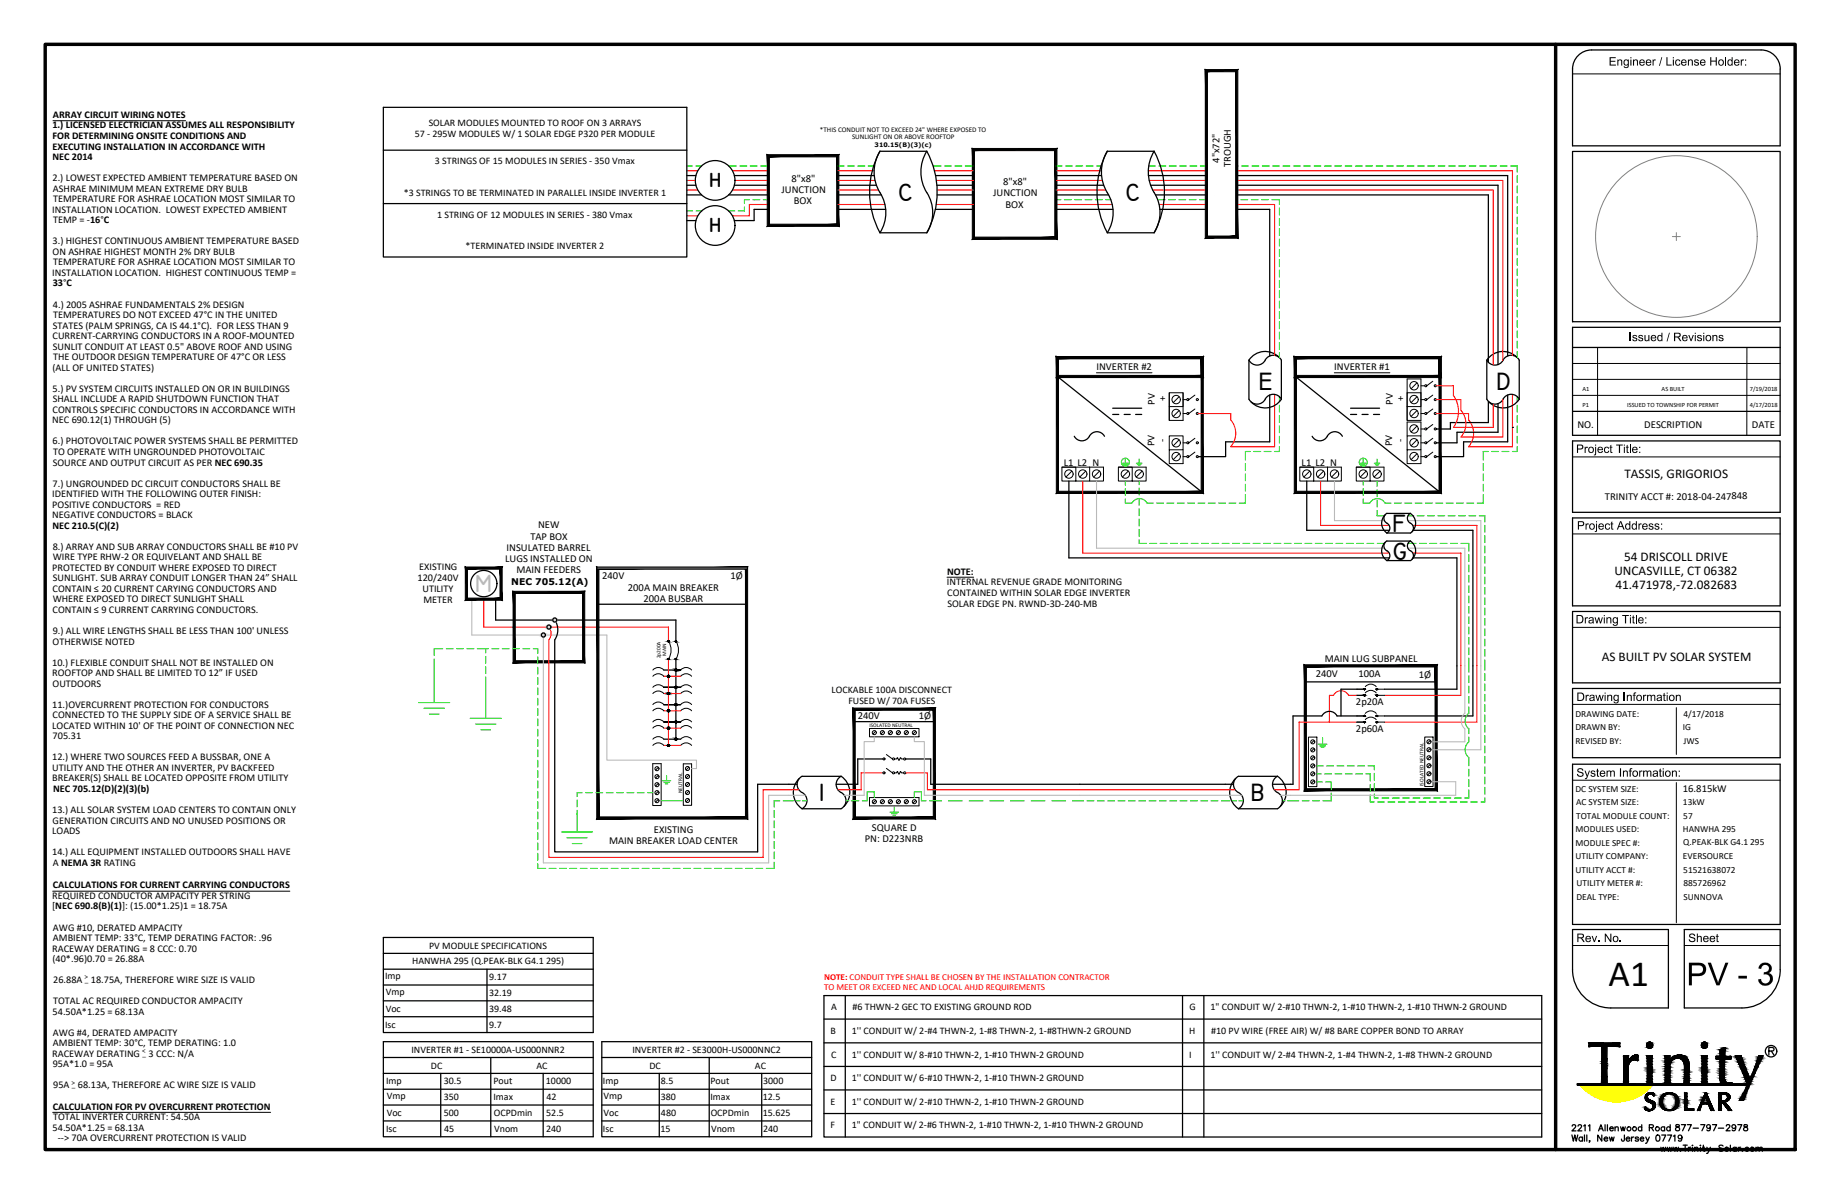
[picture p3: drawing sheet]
<svg xmlns="http://www.w3.org/2000/svg" width="432mm" height="279mm" viewBox="0 0 432 279" stroke-linecap="round" stroke-linejoin="round" font-family="sans-serif">
<defs><g id="words">
<text font-size="8.7" x="376.9" y="231">A1</text>
<g font-size="5.9">
<text x="166.1" y="43.9">h</text>
<text x="210.4" y="47">C</text>
<text x="263.7" y="47">C</text>
<text x="166.1" y="54.4">h</text>
<text x="294.9" y="91.3">E</text>
<text x="350.7" y="91.3">D</text>
<text x="326.2" y="124.6">F</text>
<text x="326.2" y="131.1">G</text>
<text x="191.9" y="187.6">I</text>
<text x="293.1" y="187.6">B</text>
</g>
<text font-size="5.9" fill="#bababa" x="111.4" y="138.7">M</text>
<g font-size="3.1">
<text x="380.6" y="111.9">TASSIS, GRIGORIOS</text>
<text x="380.5" y="131.3">54 DRISCOLL DRIVE</text>
<text x="378.3" y="134.6">UNCASVILLE, CT 06382</text>
<text x="378.5" y="137.9">41.471978,-72.082683</text>
<text x="375.3" y="154.8">AS BUILT PV SOLAR SYSTEM</text>
</g>
<g font-size="2.5">
<text x="285.7" y="38.1" transform="rotate(-90 285.7 38.1)">4&quot;x72&quot;</text>
<text x="288.4" y="39.1" transform="rotate(-90 288.4 39.1)">TROUGH</text>
<text x="183.1" y="45.2">JUNCTION</text>
<text x="185.5" y="42.6">8&quot;x8&quot;</text>
<text x="186" y="47.9">BOX</text>
<text x="232.7" y="46">JUNCTION</text>
<text x="235.1" y="43.3">8&quot;x8&quot;</text>
<text x="235.6" y="48.6">BOX</text>
<text x="256.9" y="86.6">INVERTER #2</text>
<text x="312.6" y="86.6">INVERTER #1</text>
<text x="270.6" y="94.8" transform="rotate(-90 270.6 94.8)">PV</text>
<text x="273.2" y="94" transform="rotate(-90 273.2 94)">+</text>
<text x="326.3" y="94.8" transform="rotate(-90 326.3 94.8)">PV</text>
<text x="328.9" y="94" transform="rotate(-90 328.9 94)">+</text>
<text x="369.6" y="100.2">NO.</text>
<text x="385.2" y="100.2">DESCRIPTION</text>
<text x="410.5" y="100.2">DATE</text>
<text x="270.5" y="104.5" transform="rotate(-90 270.5 104.5)">PV</text>
<text x="273.1" y="103.4" transform="rotate(-90 273.1 103.4)">-</text>
<text x="326.2" y="104.5" transform="rotate(-90 326.2 104.5)">PV</text>
<text x="328.8" y="103.4" transform="rotate(-90 328.8 103.4)">-</text>
<text x="249.2" y="109.1">L1 L2 N</text>
<text x="305" y="109.1">L1 L2 N</text>
<text x="376" y="117">TRINITY ACCT #: 2018-04-247848</text>
<text x="126.1" y="123.7">NEW</text>
<text x="118.3" y="131.6">LUGS INSTALLED ON</text>
<text x="118.7" y="129">INSULATED BARREL</text>
<text x="124.3" y="126.4">TAP BOX</text>
<text x="121" y="134.3">MAIN FEEDERS</text>
<text x="141.1" y="135.6">240V</text>
<text x="171.1" y="135.6">1Ø</text>
<text x="147.1" y="138.3">200A MAIN BREAKER</text>
<text x="150.8" y="140.9">200A BUSBAR</text>
<text x="310.4" y="154.9">MAIN LUG SUBPANEL</text>
<text x="308.3" y="158.7">240V</text>
<text x="318.3" y="158.7">100A</text>
<text x="332.4" y="158.9">1Ø</text>
<text x="317.7" y="165.1">2p20A</text>
<text x="201" y="168.4">240V</text>
<text x="215.3" y="168.5">1Ø</text>
<text x="317.7" y="171.4">2p60A</text>
<text x="394.3" y="185.6">16.815kW</text>
<text x="142.7" y="197.8">MAIN BREAKER LOAD CENTER</text>
<text x="153.2" y="195.1">EXISTING</text>
<text x="202.6" y="197.3">PN: D223NRB</text>
<text x="204.3" y="194.6">SQUARE D</text>
</g>
<g font-size="2.4">
<text x="12.4" y="27.6">ARRAY CIRCUIT WIRING NOTES</text>
<text x="12.3" y="30.1">1.) LICENSED ELECTRICIAN ASSUMES ALL RESPONSIBILITY</text>
<text x="12.3" y="32.5">FOR DETERMINING ONSITE CONDITIONS AND</text>
<text x="12.3" y="35">EXECUTING INSTALLATION IN ACCORDANCE WITH</text>
<text x="12.3" y="37.5">NEC 2014</text>
<text x="12.3" y="42.4">2.) LOWEST EXPECTED AMBIENT TEMPERATURE BASED ON</text>
<text x="12.4" y="44.9">ASHRAE MINIMUM MEAN EXTREME DRY BULB</text>
<text x="12.4" y="47.3">TEMPERATURE FOR ASHRAE LOCATION MOST SIMILAR TO</text>
<text x="12.2" y="49.8">INSTALLATION LOCATION. LOWEST EXPECTED AMBIENT</text>
<text x="12.4" y="52.3">TEMP = -16°C</text>
<text x="12.3" y="57.2">3.) HIGHEST CONTINUOUS AMBIENT TEMPERATURE BASED</text>
<text x="12.3" y="59.7">ON ASHRAE HIGHEST MONTH 2% DRY BULB</text>
<text x="12.2" y="64.6">INSTALLATION LOCATION. HIGHEST CONTINUOUS TEMP =</text>
<text x="12.4" y="62.2">TEMPERATURE FOR ASHRAE LOCATION MOST SIMILAR TO</text>
<text x="12.3" y="67.1">33°C</text>
<text x="12.4" y="77">STATES (PALM SPRINGS, CA IS 44.1°C). FOR LESS THAN 9</text>
<text x="12.4" y="72">4.) 2005 ASHRAE FUNDAMENTALS 2% DESIGN</text>
<text x="12.4" y="74.5">TEMPERATURES DO NOT EXCEED 47°C IN THE UNITED</text>
<text x="12.3" y="79.4">CURRENT-CARRYING CONDUCTORS IN A ROOF-MOUNTED</text>
<text x="12.4" y="81.9">SUNLIT CONDUIT AT LEAST 0.5&quot; ABOVE ROOF AND USING</text>
<text x="12.3" y="86.8">(ALL OF UNITED STATES)</text>
<text x="12.4" y="84.3">THE OUTDOOR DESIGN TEMPERATURE OF 47°C OR LESS</text>
<text x="12.3" y="91.8">5.) PV SYSTEM CIRCUITS INSTALLED ON OR IN BUILDINGS</text>
<text x="12.4" y="94.2">SHALL INCLUDE A RAPID SHUTDOWN FUNCTION THAT</text>
<text x="12.2" y="99.2">NEC 690.12(1) THROUGH (5)</text>
<text x="12.3" y="96.7">CONTROLS SPECIFIC CONDUCTORS IN ACCORDANCE WITH</text>
<text x="12.3" y="104.1">6.) PHOTOVOLTAIC POWER SYSTEMS SHALL BE PERMITTED</text>
<text x="12.4" y="106.5">TO OPERATE WITH UNGROUNDED PHOTOVOLTAIC</text>
<text x="12.3" y="114">7.) UNGROUNDED DC CIRCUIT CONDUCTORS SHALL BE</text>
<text x="12.4" y="109">SOURCE AND OUTPUT CIRCUIT AS PER NEC 690.35</text>
<text x="12.2" y="116.4">IDENTIFIED WITH THE FOLLOWING OUTER FINISH:</text>
<text x="12.2" y="118.9">POSITIVE CONDUCTORS = RED</text>
<text x="12.2" y="121.3">NEGATIVE CONDUCTORS = BLACK</text>
<text x="12.3" y="123.8">NEC 210.5(C)(2)</text>
<text x="12.3" y="128.7">8.) ARRAY AND SUB ARRAY CONDUCTORS SHALL BE #10 PV</text>
<text x="12.4" y="131.2">WIRE TYPE RHW-2 OR EQUIVELANT AND SHALL BE</text>
<text x="12.2" y="133.7">PROTECTED BY CONDUIT WHERE EXPOSED TO DIRECT</text>
<text x="12.4" y="136.2">SUNLIGHT. SUB ARRAY CONDUIT LONGER THAN 24” SHALL</text>
<text x="97.8" y="136.1">120/240V</text>
<text x="98.2" y="133.4">EXISTING</text>
<text x="221.9" y="137.1">INTERNAL REVENUE GRADE MONITORING</text>
<text x="221.9" y="134.5">NOTE:</text>
<text x="12.3" y="138.6">CONTAIN ≤ 20 CURRENT CARYING CONDUCTORS AND</text>
<text x="12.3" y="143.5">CONTAIN ≤ 9 CURRENT CARRYING CONDUCTORS.</text>
<text x="12.4" y="141.1">WHERE EXPOSED TO DIRECT SUNLIGHT SHALL</text>
<text x="99" y="138.7">UTILITY</text>
<text x="99.2" y="141.2">METER</text>
<text x="221.9" y="139.7">CONTAINED WITHIN SOLAR EDGE INVERTER</text>
<text x="222" y="142.2">SOLAR EDGE PN. RWND-3D-240-MB</text>
<text x="12.3" y="148.5">9.) ALL WIRE LENGTHS SHALL BE LESS THAN 100' UNLESS</text>
<text x="12.2" y="155.9">10.) FLEXIBLE CONDUIT SHALL NOT BE INSTALLED ON</text>
<text x="12.3" y="151">OTHERWISE NOTED</text>
<text x="12.2" y="158.3">ROOFTOP AND SHALL BE LIMITED TO 12” IF USED</text>
<text x="12.3" y="160.8">OUTDOORS</text>
<text x="12.2" y="165.7">11.)OVERCURRENT PROTECTION FOR CONDUCTORS</text>
<text x="12.2" y="170.7">LOCATED WITHIN 10' OF THE POINT OF CONNECTION NEC</text>
<text x="12.3" y="168.2">CONNECTED TO THE SUPPLY SIDE OF A SERVICE SHALL BE</text>
<text x="12.3" y="173.2">705.31</text>
<text x="12.2" y="178.1">12.) WHERE TWO SOURCES FEED A BUSSBAR, ONE A</text>
<text x="12.2" y="180.5">UTILITY AND THE OTHER AN INVERTER, PV BACKFEED</text>
<text x="12.2" y="183">BREAKER(S) SHALL BE LOCATED OPPOSITE FROM UTILITY</text>
<text x="12.5" y="185.5">NEC 705.12(D)(2)(3)(b)</text>
<text x="12.2" y="190.4">13.) ALL SOLAR SYSTEM LOAD CENTERS TO CONTAIN ONLY</text>
<text x="12.2" y="195.3">LOADS</text>
<text x="12.3" y="192.9">GENERATION CIRCUITS AND NO UNUSED POSITIONS OR</text>
<text x="12.2" y="200.3">14.) ALL EQUIPMENT INSTALLED OUTDOORS SHALL HAVE</text>
<text x="12.4" y="202.7">A NEMA 3R RATING</text>
<text x="12.3" y="208.1">CALCULATIONS FOR CURRENT CARRYING CONDUCTORS</text>
<text x="12.2" y="213">[NEC 690.8(B)(1)]: (15.00*1.25)1 = 18.75A</text>
<text x="12.2" y="210.5">REQUIRED CONDUCTOR AMPACITY PER STRING</text>
<text x="12.4" y="217.9">AWG #10, DERATED AMPACITY</text>
<text x="12.4" y="220.4">AMBIENT TEMP: 33°C, TEMP DERATING FACTOR: .96</text>
<text x="12.2" y="222.9">RACEWAY DERATING = 8 CCC: 0.70</text>
<text x="12.3" y="225.3">(40*.96)0.70 = 26.88A</text>
<text x="12.5" y="230.3">26.88A</text>
<text x="21.3" y="230.3">18.75A, THEREFORE WIRE SIZE IS VALID</text>
<text x="12.3" y="237.7">54.50A*1.25 = 68.13A</text>
<text x="12.4" y="235.2">TOTAL AC REQUIRED CONDUCTOR AMPACITY</text>
<text x="12.4" y="242.6">AWG #4, DERATED AMPACITY</text>
<text x="12.4" y="245.1">AMBIENT TEMP: 30°C, TEMP DERATING: 1.0</text>
<text x="12.2" y="247.5">RACEWAY DERATING</text>
<text x="12.3" y="250">95A*1.0 = 95A</text>
<text x="34.8" y="247.5">3 CCC: N/A</text>
<text x="12.5" y="254.9">95A</text>
<text x="18.3" y="254.9">68.13A, THEREFORE AC WIRE SIZE IS VALID</text>
<text x="12.3" y="259.9">CALCULATION FOR PV OVERCURRENT PROTECTION</text>
<text x="12.4" y="262.3">TOTAL INVERTER CURRENT: 54.50A</text>
<text x="12.3" y="264.8">54.50A*1.25 = 68.13A</text>
<text x="13.5" y="267.3">--&gt; 70A OVERCURRENT PROTECTION IS VALID</text>
</g>
<g font-size="2.3">
<text x="100.4" y="29.4">SOLAR MODULES MOUNTED TO ROOF ON 3 ARRAYS</text>
<text x="97.2" y="32.1">57 - 295W MODULES W/ 1 SOLAR EDGE P320 PER MODULE</text>
<text x="101.9" y="38.5">3 STRINGS OF 15 MODULES IN SERIES - 350 Vmax</text>
<text x="94.6" y="45.9">*3 STRINGS TO BE TERMINATED IN PARALLEL INSIDE INVERTER 1</text>
<text x="102.4" y="51">1 STRING OF 12 MODULES IN SERIES - 380 Vmax</text>
<text x="109.1" y="58.4">*TERMINATED INSIDE INVERTER 2</text>
<text x="194.8" y="162.3">LOCKABLE 100A DISCONNECT</text>
<text x="198.8" y="164.9">FUSED W/ 70A FUSES</text>
<text x="96.6" y="225.7">HANWHA 295 (Q.PEAK-BLK G4.1 295)</text>
<text x="100.5" y="222.2">PV MODULE SPECIFICATIONS</text>
<text x="90.2" y="229.4">Imp</text>
<text x="90.4" y="233.1">Vmp</text>
<text x="114.6" y="233.3">32.19</text>
<text x="114.6" y="229.6">9.17</text>
<text x="90.4" y="237">Voc</text>
<text x="114.6" y="237">39.48</text>
<text x="194.8" y="236.7">A</text>
<text x="199.7" y="236.7">#6 THWN-2 GEC TO EXISTING GROUND ROD</text>
<text x="278.7" y="236.7">G</text>
<text x="283.6" y="236.6">1&quot; CONDUIT W/ 2-#10 THWN-2, 1-#10 THWN-2, 1-#10 THWN-2 GROUND</text>
<text x="90.2" y="240.7">Isc</text>
<text x="114.6" y="240.7">9.7</text>
<text x="194.6" y="242.2">B</text>
<text x="199.6" y="242.1">1'' CONDUIT W/ 2-#4 THWN-2, 1-#8 THWN-2, 1-#8THWN-2 GROUND</text>
<text x="278.6" y="242.2">H</text>
<text x="283.8" y="242.1">#10 PV WIRE (FREE AIR) W/ #8 BARE COPPER BOND TO ARRAY</text>
<text x="96.4" y="246.6">INVERTER #1 - SE10000A-US000NNR2</text>
<text x="101" y="250.3">DC</text>
<text x="125.7" y="250.3">AC</text>
<text x="148.2" y="246.6">INVERTER #2 - SE3000H-US000NNC2</text>
<text x="152.2" y="250.3">DC</text>
<text x="176.9" y="250.3">AC</text>
<text x="194.7" y="247.7">C</text>
<text x="199.6" y="247.7">1'' CONDUIT W/ 8-#10 THWN-2, 1-#10 THWN-2 GROUND</text>
<text x="278.6" y="247.7">I</text>
<text x="283.6" y="247.7">1'' CONDUIT W/ 2-#4 THWN-2, 1-#4 THWN-2, 1-#8 THWN-2 GROUND</text>
<text x="90.5" y="253.8">Imp</text>
<text x="90.6" y="257.5">Vmp</text>
<text x="104" y="254">30.5</text>
<text x="104" y="257.7">350</text>
<text x="115.6" y="254">Pout</text>
<text x="115.6" y="257.7">Imax</text>
<text x="127.9" y="254">10000</text>
<text x="128" y="257.7">42</text>
<text x="141.3" y="253.8">Imp</text>
<text x="141.4" y="257.5">Vmp</text>
<text x="154.8" y="257.7">380</text>
<text x="154.8" y="254">8.5</text>
<text x="166.4" y="254">Pout</text>
<text x="166.4" y="257.7">Imax</text>
<text x="178.7" y="257.7">12.5</text>
<text x="178.8" y="254">3000</text>
<text x="194.6" y="253.3">D</text>
<text x="199.6" y="253.2">1'' CONDUIT W/ 6-#10 THWN-2, 1-#10 THWN-2 GROUND</text>
<text x="90.6" y="261.4">Voc</text>
<text x="104" y="261.4">500</text>
<text x="115.7" y="261.4">OCPDmin</text>
<text x="128" y="261.4">52.5</text>
<text x="141.4" y="261.4">Voc</text>
<text x="154.9" y="261.4">480</text>
<text x="166.5" y="261.4">OCPDmin</text>
<text x="178.7" y="261.4">15.625</text>
<text x="194.6" y="258.8">E</text>
<text x="199.6" y="258.7">1'' CONDUIT W/ 2-#10 THWN-2, 1-#10 THWN-2 GROUND</text>
<text x="90.5" y="265.1">Isc</text>
<text x="104" y="265.1">45</text>
<text x="115.8" y="265.1">Vnom</text>
<text x="128" y="265.1">240</text>
<text x="141.3" y="265.1">Isc</text>
<text x="154.7" y="265.1">15</text>
<text x="166.6" y="265.1">Vnom</text>
<text x="178.8" y="265.1">240</text>
<text x="194.6" y="264.3">F</text>
<text x="199.6" y="264.2">1&quot; CONDUIT W/ 2-#6 THWN-2, 1-#10 THWN-2, 1-#10 THWN-2 GROUND</text>
</g>
<g font-size="2.2">
<text x="119.8" y="137">NEC 705.12(A)</text>
<text x="369.1" y="167.9">DRAWING DATE:</text>
<text x="394.4" y="167.8">4/17/2018</text>
<text x="369.1" y="171.1">DRAWN BY:</text>
<text x="394.3" y="171.1">IG</text>
<text x="369.1" y="174.2">REVISED BY:</text>
<text x="394.5" y="174.2">JWS</text>
<text x="369.1" y="185.4">DC SYSTEM SIZE:</text>
<text x="369.3" y="188.6">AC SYSTEM SIZE:</text>
<text x="369.3" y="191.7">TOTAL MODULE COUNT:</text>
<text x="394.3" y="188.6">13kW</text>
<text x="394.4" y="191.7">57</text>
<text x="369.1" y="194.9">MODULES USED:</text>
<text x="394.3" y="194.9">HANWHA 295</text>
<text x="394.4" y="198">Q.PEAK-BLK G4.1 295</text>
<text x="369.1" y="198.1">MODULE SPEC #:</text>
<text x="369.1" y="201.2">UTILITY COMPANY:</text>
<text x="394.3" y="201.2">EVERSOURCE</text>
<text x="369.1" y="204.4">UTILITY ACCT #:</text>
<text x="369.4" y="207.6">UTILITY METER #:</text>
<text x="394.4" y="204.4">51521638072</text>
<text x="394.4" y="207.6">885726962</text>
<text x="369.4" y="210.7">DEAL TYPE:</text>
<text x="394.4" y="210.7">SUNNOVA</text>
</g>
<g font-size="2.1" fill="#f00">
<text x="193.1" y="231.8">TO MEET OR EXCEED NEC AND LOCAL AHJD REQUIREMENTS</text>
<text x="193.1" y="229.5">NOTE: CONDUIT TYPE SHALL BE CHOSEN BY THE INSTALLATION CONTRACTOR</text>
</g>
<g font-size="1.7">
<text x="192.1" y="30.8">*THIS CONDUIT NOT TO EXCEED 24&quot; WHERE EXPOSED TO</text>
<text x="199.6" y="32.6">SUNLIGHT ON OR ABOVE ROOFTOP</text>
<text x="19.8" y="229.3">&gt;</text>
<text x="19.9" y="230">_</text>
<text x="33.3" y="246.6">&lt;</text>
<text x="33.4" y="247.2">_</text>
<text x="16.7" y="254">&gt;</text>
<text x="16.8" y="254.6">_</text>
</g>
<g font-size="1.5">
<text x="204.9" y="34.4">310.15(B)(3)(c)</text>
<text x="370.7" y="91.5">A1</text>
<text x="370.7" y="95.3">P1</text>
<text x="381.2" y="95.3">ISSUED TO TOWNSHIP FOR PERMIT</text>
<text x="389.3" y="91.5">AS BUILT</text>
<text x="410" y="91.5">7/19/2018</text>
<text x="410" y="95.2">4/17/2018</text>
</g>
<g font-size="1.3">
<text x="154.7" y="154.2" transform="rotate(-90 154.7 154.2)">2p200A</text>
<text x="156.1" y="153.7" transform="rotate(-90 156.1 153.7)">MAIN</text>
<text x="203.7" y="170.3">ISOLATED NEUTRAL</text>
<text x="159.8" y="185.8" transform="rotate(-90 159.8 185.8)">NEUTRAL</text>
<text x="333.5" y="184.1" transform="rotate(-90 333.5 184.1)">ISOLATED NEUTRAL</text>
</g>
</g></defs>
<g fill="none" stroke="#000" stroke-width=".23">
<path d="M368.4 17.3h48.7M12.4 28.3h31.1M256.9 87.3h13M273.9 92v6.5M276.3 96.2l-1.4 1.3M276.3 92.9l-1.4 1.4M277.2 92v6.5h-3.3v-6.5h3.3v3.2h-3.3M277.2 93.6h.9M277.2 96.9h.9M280 95.8l-1.5 1M280 92.5l-1.5 1.1M312.6 87.3h13"/>
<path d="M329.7 95.2h3.2v-3.2h-3.2v6.5h3.2v-9.8h-3.2v9.8M332 96.2l-1.4 1.3M332 92.9l-1.4 1.4M332 99.8l-1.4 1.4M332 89.7l-1.4 1.4M332.9 93.6h.9M332.9 96.9h.9M332.9 90.4h.9M335.7 95.8l-1.4 1M335.7 92.5l-1.4 1.1M335.7 99.4l-1.4 1M335.7 89.3l-1.4 1.1"/>
<path d="M368.4 92.6h48.7M368.4 88.9h48.7M368.4 85.1h48.7M368.4 81.4h48.7M374.3 81.4v20.6M409.3 81.4v20.6M248.8 109.4h9.7v3.3h-3.2M251.1 110.3l-1.4 1.4M254.4 110.3l-1.4 1.4M255.3 109.4v3.3h-6.5v-3.3h3.3v3.3M257.6 110.3l-1.4 1.4M262 109.4h6.5v3.3h-6.5v-3.3h3.3v3.3"/>
<path d="M264.3 110.3l-1.3 1.4M267.6 110.3l-1.4 1.4M273.9 105.3h3.3v-3.2h-3.3v6.5h3.3v-3.3M276.3 106.3l-1.4 1.3M276.3 103l-1.4 1.4M277.2 103.7h.9M277.2 106.9h.9M280 105.9l-1.5 1M280 102.7l-1.5 1M304.5 109.4h9.8v3.3h-3.3M306.9 110.3l-1.4 1.4M310.1 110.3l-1.4 1.4"/>
<path d="M311 109.4v3.3h-6.5v-3.3h3.3v3.3M313.3 110.3l-1.3 1.4M317.8 109.4h6.5v3.3h-6.5v-3.3h3.2v3.3M320.1 110.3l-1.4 1.4M323.3 110.3l-1.4 1.4M329.7 105.3h3.2v-3.2h-3.2v6.5h3.2v-3.3M329.7 102.1v-3.3h3.2v3.3M332 106.3l-1.4 1.3M332 103l-1.4 1.4M332.9 103.7h.9M332.9 106.9h.9M332.9 100.5h.9"/>
<path d="M335.7 105.9l-1.4 1M335.7 102.7l-1.4 1M368.4 107h48.7M221.9 135.2h6.2M368.4 125h48.7M153 158.4a1.68 1.68 0 0 1 2.5 0M153 156.9a1.68 1.68 0 0 1 2.5 0M156.6 150.2a3.9 3.9 0 0 1 0 4.1M158.4 150.2a3.9 3.9 0 0 1 0 4.1M159.5 158.4a1.68 1.68 0 0 1 2.5 0M159.5 156.9a1.68 1.68 0 0 1 2.5 0M368.4 146.9h48.7"/>
<path d="M152.9 178.9h2v9.8h-2zM153 162.4a1.68 1.68 0 0 1 2.5 0M153 161a1.68 1.68 0 0 1 2.5 0M153 166.5a1.68 1.68 0 0 1 2.5 0M153 165a1.68 1.68 0 0 1 2.5 0M153 170.5a1.68 1.68 0 0 1 2.5 0M153 169.1a1.68 1.68 0 0 1 2.5 0M153 174.6a1.68 1.68 0 0 1 2.5 0M153 173.1a1.68 1.68 0 0 1 2.5 0M154.2 179.7l-.6 .7M159.5 162.4a1.68 1.68 0 0 1 2.5 0M159.5 161a1.68 1.68 0 0 1 2.5 0"/>
<path d="M159.5 166.5a1.68 1.68 0 0 1 2.5 0M159.5 165a1.68 1.68 0 0 1 2.5 0M159.5 170.5a1.68 1.68 0 0 1 2.5 0M159.5 169.1a1.68 1.68 0 0 1 2.5 0M159.5 174.6a1.68 1.68 0 0 1 2.5 0M159.5 173.1a1.68 1.68 0 0 1 2.5 0M160.1 178.9h1.9v9.7h-1.9zM161.4 179.7l-.7 .6M203.7 170.6h11.6v2h-11.6zM205.2 171.3l-.7 .6M207 171.3l-.6 .6M207.7 180l1.4 1"/>
<path d="M207.7 176.7l1.4 1.1M208.9 171.3l-.7 .6M209.6 177.8h.5l.2-.4 .3 .7 .4-.7 .2 .4h.5M210.8 171.3l-.7 .6M212.7 171.3l-.7 .6M214.6 171.3l-.7 .6M306.6 172.6h1.9v11.6h-1.9zM307.9 179l-.7 .7M307.9 177.2l-.7 .6M307.9 175.3l-.7 .7M307.9 173.4l-.7 .7M317.9 169.1h1.8"/>
<path d="M317.9 167.7h1.8M317.9 162.8h1.8M317.9 161.4h1.8M319.9 168.5a1.68 1.68 0 0 1 2.5 0M319.9 167.1a1.68 1.68 0 0 1 2.5 0M319.9 162.3a1.68 1.68 0 0 1 2.5 0M319.9 160.8a1.68 1.68 0 0 1 2.5 0M322.6 169.1h1.8M322.6 167.7h1.8M322.6 162.8h1.8M322.6 161.4h1.8M333.8 172.6h2v11.6h-2z"/>
<path d="M335.1 179l-.7 .7M335.1 177.1l-.7 .7M335.1 175.3l-.7 .6M335.1 173.4l-.7 .7M368.4 165h48.7M392.8 165.7v11M154.2 187.2l-.6 .7M154.2 185.3l-.6 .7M154.2 183.4l-.6 .7M154.2 181.6l-.6 .6M161.4 187.1l-.7 .7M161.4 185.3l-.7 .7"/>
<path d="M161.4 183.4l-.7 .7M161.4 181.5l-.7 .7M203.7 186.8h11.6v1.9h-11.6zM205.2 187.4l-.7 .7M207 187.4l-.6 .7M208.9 187.4l-.7 .7M209.6 181h.5l.1-.3 .4 .6 .4-.6 .2 .3h.5M210.8 187.4l-.7 .7M212.7 187.4l-.7 .7M214.6 187.4l-.7 .7M307.9 182.8l-.7 .7M307.9 180.9l-.7 .7"/>
<path d="M335.1 182.7l-.7 .7M335.1 180.9l-.7 .7M368.4 182.7h48.7M392.8 183.3v32.8M12.3 208.7h55.6M368.4 221.4h22.5M394.6 221.4h22.5M12.3 260.5h51.1"/>
<circle cx="275.6" cy="93.6" r=".98"/>
<circle cx="275.6" cy="96.8" r=".98"/>
<circle cx="278.3" cy="93.6" r=".24"/>
<circle cx="278.3" cy="96.8" r=".24"/>
<circle cx="280.5" cy="93.6" r=".24"/>
<circle cx="280.5" cy="96.8" r=".24"/>
<circle cx="331.3" cy="96.8" r=".98"/>
<circle cx="331.3" cy="90.3" r=".98"/>
<circle cx="331.3" cy="93.6" r=".98"/>
<circle cx="334" cy="96.8" r=".24"/>
<circle cx="334" cy="93.6" r=".24"/>
<circle cx="334" cy="90.3" r=".24"/>
<circle cx="336.3" cy="96.8" r=".24"/>
<circle cx="336.3" cy="90.3" r=".24"/>
<circle cx="336.3" cy="93.6" r=".24"/>
<circle cx="250.4" cy="111" r=".98"/>
<circle cx="253.7" cy="111" r=".98"/>
<circle cx="256.9" cy="111" r=".98"/>
<circle cx="263.7" cy="111" r=".98"/>
<circle cx="266.9" cy="111" r=".98"/>
<circle cx="275.6" cy="103.7" r=".98"/>
<circle cx="275.6" cy="106.9" r=".98"/>
<circle cx="278.3" cy="103.7" r=".24"/>
<circle cx="278.3" cy="106.9" r=".24"/>
<circle cx="280.5" cy="103.7" r=".24"/>
<circle cx="280.5" cy="106.9" r=".24"/>
<circle cx="306.2" cy="111" r=".98"/>
<circle cx="309.4" cy="111" r=".98"/>
<circle cx="312.7" cy="111" r=".98"/>
<circle cx="319.4" cy="111" r=".98"/>
<circle cx="322.6" cy="111" r=".98"/>
<circle cx="331.3" cy="103.7" r=".98"/>
<circle cx="331.3" cy="100.5" r=".98"/>
<circle cx="331.3" cy="106.9" r=".98"/>
<circle cx="334" cy="100.5" r=".24"/>
<circle cx="334" cy="103.7" r=".24"/>
<circle cx="334" cy="106.9" r=".24"/>
<circle cx="336.3" cy="100.5" r=".24"/>
<circle cx="336.3" cy="103.7" r=".24"/>
<circle cx="336.3" cy="106.9" r=".24"/>
<circle cx="156.6" cy="150.2" r=".12"/>
<circle cx="156.6" cy="154.3" r=".12"/>
<circle cx="156.6" cy="158.4" r=".22"/>
<circle cx="158.4" cy="150.2" r=".12"/>
<circle cx="158.4" cy="154.3" r=".12"/>
<circle cx="158.4" cy="156.9" r=".22"/>
<circle cx="156.6" cy="174.6" r=".22"/>
<circle cx="156.6" cy="170.5" r=".22"/>
<circle cx="156.6" cy="162.4" r=".22"/>
<circle cx="156.6" cy="166.5" r=".22"/>
<circle cx="158.4" cy="165" r=".22"/>
<circle cx="158.4" cy="173.1" r=".22"/>
<circle cx="158.4" cy="161" r=".22"/>
<circle cx="158.4" cy="169.1" r=".22"/>
<circle cx="161.1" cy="180" r=".48"/>
<circle cx="204.8" cy="171.6" r=".48"/>
<circle cx="206.7" cy="171.6" r=".48"/>
<circle cx="207.1" cy="177.7" r=".24"/>
<circle cx="208.6" cy="171.6" r=".48"/>
<circle cx="209.3" cy="177.7" r=".24"/>
<circle cx="210.5" cy="171.6" r=".48"/>
<circle cx="212" cy="177.8" r=".24"/>
<circle cx="212.3" cy="171.6" r=".48"/>
<circle cx="214.2" cy="171.6" r=".48"/>
<circle cx="307.6" cy="177.5" r=".48"/>
<circle cx="307.6" cy="179.4" r=".48"/>
<circle cx="307.6" cy="175.6" r=".48"/>
<circle cx="307.6" cy="173.7" r=".48"/>
<circle cx="319.7" cy="162.8" r=".12"/>
<circle cx="319.7" cy="169.1" r=".12"/>
<circle cx="319.7" cy="167.7" r=".12"/>
<circle cx="319.7" cy="161.4" r=".12"/>
<circle cx="322.6" cy="167.7" r=".12"/>
<circle cx="322.6" cy="161.4" r=".12"/>
<circle cx="322.6" cy="162.8" r=".12"/>
<circle cx="322.6" cy="169.1" r=".12"/>
<circle cx="334.8" cy="173.7" r=".48"/>
<circle cx="334.8" cy="175.6" r=".48"/>
<circle cx="334.8" cy="177.5" r=".48"/>
<circle cx="334.8" cy="179.3" r=".48"/>
<circle cx="153.9" cy="183.8" r=".48"/>
<circle cx="153.9" cy="181.9" r=".48"/>
<circle cx="153.9" cy="185.6" r=".48"/>
<circle cx="153.9" cy="187.5" r=".48"/>
<circle cx="153.9" cy="180" r=".48"/>
<circle cx="161.1" cy="187.5" r=".48"/>
<circle cx="161.1" cy="185.6" r=".48"/>
<circle cx="161.1" cy="183.7" r=".48"/>
<circle cx="161.1" cy="181.9" r=".48"/>
<circle cx="204.8" cy="187.8" r=".48"/>
<circle cx="206.7" cy="187.8" r=".48"/>
<circle cx="207.1" cy="181" r=".24"/>
<circle cx="208.6" cy="187.8" r=".48"/>
<circle cx="209.3" cy="181" r=".24"/>
<circle cx="210.5" cy="187.8" r=".48"/>
<circle cx="212" cy="181" r=".24"/>
<circle cx="212.3" cy="187.8" r=".48"/>
<circle cx="214.2" cy="187.8" r=".48"/>
<circle cx="307.6" cy="181.2" r=".48"/>
<circle cx="307.6" cy="183.1" r=".48"/>
<circle cx="334.8" cy="181.2" r=".48"/>
<circle cx="334.8" cy="183.1" r=".48"/>
</g>
<g fill="#000" stroke="#000" stroke-width=".23">
<path d="M156.4 158.5h.4zM156.5 158.6h.3zM156.5 150.2h.2zM156.5 154.3h.2zM156.6 154.2h.1zM156.6 150.1h.1zM158.2 150.2h.3zM158.2 154.3h.3zM158.3 154.2h.1zM158.3 150.1h.1zM156.4 166.3h.4zM156.5 170.7h.3z"/>
<path d="M156.5 170.3h.3zM156.5 166.3h.3zM158.1 165.1h.5zM158.2 169.2h.3zM158.2 160.8h.3zM158.2 165.2h.3zM158.2 164.8h.3zM319.6 162.9h.2zM319.6 167.6h.2zM319.6 163h.2zM319.6 169.2h.2zM319.6 161.5h.2z"/>
<path d="M319.6 169h.2zM319.6 162.7h.2zM319.6 161.3h.2zM322.5 169.2h.2zM322.5 167.7h.2zM322.5 161.5h.2zM322.5 169.1h.2zM322.5 162.8h.2zM322.5 161.3h.2zM322.5 169h.2zM322.5 167.8h.2zM322.5 163h.2z"/>
<path d="M369.6 253.9h40zM369.6 253.9h40v.2zM372.2 245.1h.3zM379.2 245.1h.3zM377.7 244.3h1.8zM380.4 253.8h1.1zM380.4 254h.1zM381.4 247.3h.1zM382.4 247.5h1.3zM382.6 247.3h1.2zM383 247.2h.7zM383.1 247.1h.5z"/>
<path d="M383.2 247.1h.4zM383.2 247.1h.3zM383.2 248.2h.5zM383.3 247.1h.1zM385.5 256.9h.5zM385.5 256.7h.5zM386 258h1.3zM386.1 258h1.3zM386.2 256h1.2zM386.2 256h1.1zM386.3 258.1h1.2zM386.6 259.9h.7z"/>
<path d="M386.8 256.2h.8zM386.8 258.3h.9zM386.9 258.4h.8zM387 258.5h.8zM386.8 247.3l.3-.1zM390.1 247.3h.2zM390.6 253.9l.7 .1zM390.1 253.9h.5zM390.8 247.3h.5zM391.7 247.8h3.5zM393.4 247.1h.2zM394.6 253.9h.5z"/>
<path d="M395.1 253.9l.6 .1zM395 256h.3zM396.4 259.8l.4-.1zM398.7 253.9h.3zM399.7 258.2h1zM399.8 258.2h.9zM399.9 258.2h.8zM399.7 247.3l.3-.1zM400.4 258.9h.6zM400.8 259.9h.6zM402.1 247.4h.2zM402.1 248h.1z"/>
<path d="M403.4 256h1zM403.7 257.9h.9zM403.8 258.5h.6zM403.8 258.5h.7zM404 258.8h.6zM404.1 258.8h.6zM404.2 256.3h.8zM404.4 259.2h.6zM404.5 254.1h.3zM404.6 256.6h.6zM404.7 256.6h.5zM404.7 257.4h.5z"/>
<path d="M404.7 248h.9zM404.8 247.4h.8zM405.3 247.4h.3zM405.6 253.6h.2zM407.6 247.3h.3zM412.8 247.3l.2-.1zM385.8 260h1.1zM386.2 260.1h.4zM394.7 260h.5zM395.8 260h1zM397.8 260h.1zM400.9 260h.1z"/>
<path d="M402.7 260h.1zM405 260h.1z"/>
<path d="M289.5 16.8l.5 39v-39.5zM289.5 16.8l.5 39-.5-.5zM282.4 55.8h7.6l-.5-.5zM282.4 55.8l.5-.5h6.6zM282.4 16.3v39.5l.5-.5zM282.4 16.3l.5 .5v38.5zM282.4 16.3l.5 .5 7.1-.5zM282.9 16.8l7.1-.5-.5 .5z"/>
<path d="M179.8 53h16.7l-.5-.5zM179.8 53l.5-.5h15.7zM179.8 36.2v16.8l.5-.5zM179.8 36.2l.5 .5v15.8zM179.8 36.2l.5 .5 16.2-.5zM180.3 36.7l16.2-.5-.5 .5zM196.5 36.2l-.5 .5 .5 16.3zM196 36.7l.5 16.3-.5-.5z"/>
<path d="M227.8 56h19.8l-.5-.5zM227.8 56l.5-.5h18.8zM227.8 34.8v21.2l.5-.5zM227.8 34.8l.5 .5v20.2zM227.8 34.8l.5 .5 19.3-.5zM228.3 35.3l19.3-.5-.5 .5zM247.6 34.8l-.5 .5 .5 20.7zM247.1 35.3l.5 20.7-.5-.5z"/>
<path d="M247.5 83.5v4.9l.5-.5zM247.5 83.5l.5 .5v3.9zM247.5 83.5l.5 .5 33.9-.5zM248 84l33.9-.5-.5 .5zM281.4 84l.5 4.4v-4.9zM281.4 84l.5 4.4-.5-.5zM247.5 88.4h34.4l-.5-.5zM247.5 88.4l.5-.5h33.4z"/>
<path d="M303.2 83.5v4.9l.5-.5zM303.2 83.5l.5 .5v3.9zM303.2 83.5l.5 .5 34-.5zM303.7 84l34-.5-.6 .5zM337.1 84l.6 4.4v-4.9zM337.1 84l.6 4.4-.6-.5zM303.2 88.4h34.5l-.6-.5zM303.2 88.4l.5-.5h33.4z"/>
<path d="M247.5 83.5v32.1l.5-.5zM247.5 83.5l.5 .5v31.1zM247.5 83.5l.5 .5 33.9-.5zM248 84l33.9-.5-.5 .5zM281.4 84l.5 31.6v-32.1zM281.4 84l.5 31.6-.5-.5zM247.5 115.6h34.4l-.5-.5zM248 115.1h33.4l-33.9 .5z"/>
<path d="M303.2 83.5v32.1l.5-.5zM303.2 83.5l.5 .5v31.1zM303.2 83.5l.5 .5 34-.5zM303.7 84l34-.5-.6 .5zM337.1 84l.6 31.6v-32.1zM337.1 84l.6 31.6-.6-.5zM303.2 115.6h34.5l-.6-.5zM303.7 115.1h33.4l-33.9 .5z"/>
<path d="M109 132.8v7.8l.5-.5zM109 132.8l.5 .5v6.8zM109 132.8l.5 .5 8.2-.5zM109.5 133.3l8.2-.5-.6 .5zM117.7 132.8l-.6 .5 .6 7.3zM117.1 133.3l.6 7.3-.6-.5zM109 140.6h8.7l-.6-.5zM109 140.6l.5-.5h7.6z"/>
<path d="M120.2 155.3h16.8l-.5-.6zM120.2 155.3l.5-.6h15.8zM120.2 138.5v16.8l.5-.6zM120.2 138.5l.5 .5v15.7zM120.2 138.5l.5 .5 16.3-.5zM120.7 139l16.3-.5-.5 .5zM137 138.5l-.5 .5 .5 16.3zM136.5 139l.5 16.3-.5-.6z"/>
<path d="M156.6 154.4h.1zM156.6 154.4h.1z"/>
<path d="M156.6 154.4h.1zM156.6 154.4h.1z"/>
<path d="M156.6 150.3h.1zM156.6 150.3h.1z"/>
<path d="M156.6 150.3h.1zM156.6 150.3h.1z"/>
<path d="M156.6 158.2h.1zM156.6 158.2h.1z"/>
<path d="M156.6 154.2h.1zM156.6 154.2h.1z"/>
<path d="M156.6 154.2h.1zM156.5 154.2h.2z"/>
<path d="M156.5 154.2l.2 .1zM156.5 154.2l.2 .1zM156.5 154.3h.2zM156.5 154.3h.2z"/>
<path d="M156.5 154.4h.2zM156.5 154.4h.2z"/>
<path d="M156.5 154.4h.2zM156.5 154.4h.2z"/>
<path d="M156.6 150.1h.1zM156.6 150.1h.1z"/>
<path d="M156.6 150.1h.1zM156.5 150.1h.2z"/>
<path d="M156.5 150.1h.2zM156.5 150.1h.2zM156.5 150.1h.2zM156.5 150.1h.2z"/>
<path d="M156.5 150.3h.2zM156.5 150.3h.2z"/>
<path d="M156.5 150.3h.2zM156.5 150.3h.2z"/>
<path d="M156.6 158.2h.1zM156.5 158.2h.2z"/>
<path d="M156.6 158.6h.1zM156.6 158.6h.1z"/>
<path d="M156.5 154.3h.2zM156.5 154.3h.2z"/>
<path d="M156.5 154.4h.2zM156.5 154.4h.2z"/>
<path d="M156.5 154.4h.2zM156.5 154.4h.2zM156.5 154.4h.2zM156.5 154.4h.2z"/>
<path d="M156.5 150.1h.2zM156.5 150.1h.2z"/>
<path d="M156.5 150.3h.2zM156.5 150.3h.2z"/>
<path d="M156.5 150.3h.2zM156.5 150.3h.2zM156.5 150.3h.2zM156.5 150.3h.2z"/>
<path d="M156.5 158.2h.2zM156.5 158.2h.2z"/>
<path d="M156.5 158.6h.2zM156.5 158.6h.2z"/>
<path d="M156.5 154.3h.2zM156.5 154.3h.2z"/>
<path d="M156.5 154.3h.2zM156.5 154.3h.2zM156.5 154.3h.2zM156.5 154.3h.2z"/>
<path d="M156.5 154.3h.2zM156.5 154.3h.2zM156.5 154.3h.2z"/>
<path d="M156.5 154.3h.2zM156.5 154.3h.2zM156.5 154.3h.2zM156.5 154.3h.2z"/>
<path d="M156.5 154.3l.2 .1zM156.5 154.3l.2 .1z"/>
<path d="M156.5 154.4h.2zM156.5 154.4h.2zM156.5 154.4h.2zM156.5 154.4h.2z"/>
<path d="M156.5 154.4h.2zM156.5 154.4h.2z"/>
<path d="M156.5 150.1h.2zM156.5 150.1h.2z"/>
<path d="M156.5 150.1h.2zM156.5 150.1h.2zM156.5 150.1h.2zM156.5 150.1h.2z"/>
<path d="M156.5 150.1l.2 .1zM156.5 150.1l.2 .1zM156.5 150.2h.2z"/>
<path d="M156.5 150.2h.2zM156.5 150.2h.2z"/>
<path d="M156.5 150.2h.2zM156.5 150.2h.2zM156.5 150.2h.2z"/>
<path d="M156.5 150.2h.2zM156.5 150.2h.2zM156.5 150.2h.2zM156.5 150.2h.2z"/>
<path d="M156.5 150.2l.2 .1zM156.5 150.2l.2 .1z"/>
<path d="M156.5 158.2h.3zM156.5 158.2h.3z"/>
<path d="M156.5 158.6h.2zM156.5 158.6h.2z"/>
<path d="M156.5 158.2h.3zM156.5 158.2h.3z"/>
<path d="M156.5 158.6h.3zM156.5 158.6h.2z"/>
<path d="M156.5 158.2h.3zM156.5 158.2h.3z"/>
<path d="M156.5 158.2h.3zM156.5 158.2h.3z"/>
<path d="M156.5 158.5h.3zM156.5 158.5l.3 .1zM156.5 158.6h.3z"/>
<path d="M156.4 158.2l.4 .1zM156.4 158.2l.4 .1z"/>
<path d="M156.4 158.3h.4zM156.4 158.3h.4z"/>
<path d="M156.4 158.5h.4zM156.4 158.5h.4z"/>
<path d="M156.4 158.3h.4zM156.4 158.3h.4z"/>
<path d="M156.4 158.3h.5zM156.4 158.3h.5z"/>
<path d="M156.4 158.5h.4zM156.4 158.5h.4z"/>
<path d="M156.4 158.5h.4zM156.4 158.5h.4zM156.4 158.5h.4z"/>
<path d="M156.4 158.3h.5zM156.4 158.3h.5z"/>
<path d="M156.4 158.3l.5 .1zM156.4 158.3l.5 .1z"/>
<path d="M156.4 158.4h.5zM156.4 158.4h.5z"/>
<path d="M156.4 158.4h.5zM156.4 158.4h.5z"/>
<path d="M156.4 158.4h.5zM156.4 158.4h.5z"/>
<path d="M156.4 158.4h.5zM156.4 158.4h.5z"/>
<path d="M156.4 158.4h.5zM156.4 158.4l.4 .1z"/>
<path d="M158.3 154.4h.1zM158.3 154.4h.1z"/>
<path d="M158.3 154.4h.1zM158.3 154.4h.1z"/>
<path d="M158.3 150.3h.1zM158.3 150.3h.1z"/>
<path d="M158.3 150.3h.1zM158.3 150.3h.1z"/>
<path d="M158.3 156.7h.1zM158.3 156.7h.1z"/>
<path d="M158.3 154.2h.1zM158.3 154.2h.1z"/>
<path d="M158.3 154.2h.1zM158.3 154.2h.1z"/>
<path d="M158.3 154.2l.2 .1zM158.3 154.2l.2 .1zM158.3 154.3h.2zM158.3 154.3h.2z"/>
<path d="M158.3 154.4h.1zM158.3 154.4h.2z"/>
<path d="M158.3 154.4h.1zM158.3 154.4h.1z"/>
<path d="M158.3 150.1h.1zM158.3 150.1h.1z"/>
<path d="M158.3 150.1h.1zM158.3 150.1h.1z"/>
<path d="M158.3 150.1h.2zM158.3 150.1h.2zM158.3 150.1h.2zM158.3 150.1h.2z"/>
<path d="M158.3 150.3h.1zM158.3 150.3h.2z"/>
<path d="M158.3 150.3h.1zM158.3 150.3h.1z"/>
<path d="M158.3 156.7h.2zM158.3 156.7h.2z"/>
<path d="M158.3 157.1h.1zM158.3 157.1h.1z"/>
<path d="M158.3 154.3h.2zM158.3 154.3h.2z"/>
<path d="M158.2 154.4h.3zM158.2 154.4h.3z"/>
<path d="M158.2 154.4h.3zM158.2 154.4h.3zM158.3 154.4h.2zM158.3 154.4h.2z"/>
<path d="M158.3 150.1h.2zM158.3 150.1h.2z"/>
<path d="M158.2 150.3h.3zM158.2 150.3h.3z"/>
<path d="M158.2 150.3h.3zM158.2 150.3h.3zM158.3 150.3h.2zM158.3 150.3h.2z"/>
<path d="M158.3 156.7h.2zM158.3 156.7h.2z"/>
<path d="M158.3 157.1h.2zM158.3 157.1h.1z"/>
<path d="M158.2 154.3h.3zM158.2 154.3h.3z"/>
<path d="M158.2 154.3h.3zM158.2 154.3h.3zM158.2 154.3h.3zM158.2 154.3h.3z"/>
<path d="M158.2 154.3h.3zM158.2 154.3h.3zM158.2 154.3h.3z"/>
<path d="M158.2 154.3h.3zM158.2 154.3h.3zM158.2 154.3h.3zM158.2 154.3h.3z"/>
<path d="M158.2 154.3l.3 .1zM158.2 154.3l.3 .1z"/>
<path d="M158.2 154.4h.3zM158.2 154.4h.3zM158.2 154.4h.3zM158.2 154.4h.3z"/>
<path d="M158.2 154.4h.3zM158.2 154.4h.3z"/>
<path d="M158.2 150.1h.3zM158.2 150.1h.3z"/>
<path d="M158.2 150.1h.3zM158.2 150.1h.3zM158.2 150.1h.3zM158.2 150.1h.3z"/>
<path d="M158.2 150.1l.3 .1zM158.2 150.1l.3 .1zM158.2 150.2h.3z"/>
<path d="M158.2 150.2h.3zM158.2 150.2h.3z"/>
<path d="M158.2 150.2h.3zM158.2 150.2h.3zM158.2 150.2h.3z"/>
<path d="M158.2 150.2h.3zM158.2 150.2h.3zM158.2 150.2h.3zM158.2 150.2h.3z"/>
<path d="M158.2 150.2l.3 .1zM158.2 150.2l.3 .1z"/>
<path d="M158.2 156.7h.3zM158.2 156.7h.3z"/>
<path d="M158.2 157.1h.3zM158.2 157.1h.3z"/>
<path d="M158.2 156.7l.3 .1zM158.2 156.7l.3 .1z"/>
<path d="M158.2 156.8h.3zM158.2 156.8h.3z"/>
<path d="M158.2 157.1h.3zM158.2 157.1h.3z"/>
<path d="M158.2 157.1h.3zM158.2 157.1h.3z"/>
<path d="M158.2 156.8h.3zM158.2 156.8h.3z"/>
<path d="M158.2 157.1h.3zM158.2 157.1h.3z"/>
<path d="M158.2 156.8h.3zM158.2 156.8h.3z"/>
<path d="M158.2 156.8h.4zM158.2 156.8h.4z"/>
<path d="M158.2 157l.3 .1zM158.2 157l.3 .1z"/>
<path d="M158.2 157.1h.3zM158.2 157.1h.3z"/>
<path d="M158.2 156.8h.4zM158.2 156.8h.4z"/>
<path d="M158.1 156.8l.5 .1zM158.1 156.8l.5 .1z"/>
<path d="M158.1 157h.5zM158.1 157h.5z"/>
<path d="M158.2 157h.4zM158.2 157h.3z"/>
<path d="M158.1 156.9h.5zM158.1 156.9h.5z"/>
<path d="M158.1 156.9h.5zM158.1 156.9h.5z"/>
<path d="M158.1 156.9h.5zM158.1 156.9h.5z"/>
<path d="M158.1 156.9h.5zM158.1 156.9h.5z"/>
<path d="M158.1 156.9l.5 .1zM158.1 156.9l.5 .1z"/>
<path d="M158.1 157h.5zM158.1 157h.5z"/>
<path d="M158.1 157h.5zM158.1 157h.5z"/>
<path d="M156.6 174.3l.1 .1zM156.6 174.3l.1 .1z"/>
<path d="M156.6 170.3h.1zM156.6 170.3h.1z"/>
<path d="M156.6 166.3h.1zM156.6 166.3h.1z"/>
<path d="M156.6 162.2h.1zM156.6 162.2h.1z"/>
<path d="M156.6 174.4h.1zM156.5 174.4h.2z"/>
<path d="M156.6 174.8h.1zM156.6 174.8h.1z"/>
<path d="M156.6 170.3h.1zM156.6 170.3h.1z"/>
<path d="M156.6 170.7h.1zM156.6 170.7h.1z"/>
<path d="M156.6 166.3h.1zM156.6 166.3h.1z"/>
<path d="M156.6 166.7h.1zM156.6 166.7h.1z"/>
<path d="M156.6 162.2h.1zM156.5 162.2h.2z"/>
<path d="M156.6 162.6h.1zM156.6 162.6h.1z"/>
<path d="M156.5 174.4h.2zM156.5 174.4h.2z"/>
<path d="M156.5 174.8h.2zM156.5 174.8h.2z"/>
<path d="M156.5 170.3h.2zM156.5 170.3h.2z"/>
<path d="M156.5 170.7h.2zM156.5 170.7h.2z"/>
<path d="M156.5 166.3h.2zM156.5 166.3h.2z"/>
<path d="M156.5 166.7h.2zM156.5 166.7h.2z"/>
<path d="M156.5 162.2h.2zM156.5 162.2h.2z"/>
<path d="M156.5 162.6h.2zM156.5 162.6h.2z"/>
<path d="M156.5 174.4h.3zM156.5 174.4h.3z"/>
<path d="M156.5 174.8h.2zM156.5 174.8h.2z"/>
<path d="M156.5 170.3h.3zM156.5 170.3h.3zM156.5 170.3h.3z"/>
<path d="M156.5 170.7h.2zM156.5 170.7h.2z"/>
<path d="M156.5 166.3h.3zM156.5 166.3h.3zM156.5 166.3h.3z"/>
<path d="M156.5 166.7h.2zM156.5 166.7h.2z"/>
<path d="M156.5 162.2h.3zM156.5 162.2h.3z"/>
<path d="M156.5 162.6h.2zM156.5 162.6h.2z"/>
<path d="M156.5 174.4h.3zM156.5 174.4h.3z"/>
<path d="M156.5 174.7l.3 .1zM156.5 174.7l.3 .1z"/>
<path d="M156.5 174.8h.3zM156.5 174.8h.2z"/>
<path d="M156.5 170.3l.3 .1zM156.5 170.3l.3 .1z"/>
<path d="M156.5 170.7h.3zM156.5 170.7h.2z"/>
<path d="M156.5 166.3h.3zM156.5 166.3h.3z"/>
<path d="M156.5 166.6h.3zM156.5 166.6h.3z"/>
<path d="M156.5 166.6l.3 .1zM156.5 166.6l.3 .1z"/>
<path d="M156.5 166.7h.3zM156.5 166.7h.2z"/>
<path d="M156.5 162.2l.3 .1zM156.5 162.2l.3 .1z"/>
<path d="M156.5 162.3h.3zM156.5 162.3h.3z"/>
<path d="M156.5 162.6h.3zM156.5 162.6h.3z"/>
<path d="M156.5 162.6h.3zM156.5 162.6h.2z"/>
<path d="M156.5 174.4h.3zM156.5 174.4h.3z"/>
<path d="M156.5 174.4h.3zM156.5 174.4h.3z"/>
<path d="M156.5 174.7h.3zM156.5 174.7h.3z"/>
<path d="M156.5 170.4h.3zM156.5 170.4h.3z"/>
<path d="M156.5 170.7h.3zM156.5 170.7h.3zM156.5 170.7h.3z"/>
<path d="M156.5 166.3h.3zM156.5 166.3h.3zM156.4 166.3h.4z"/>
<path d="M156.5 162.3h.3zM156.4 162.3h.4z"/>
<path d="M156.5 162.6h.3zM156.5 162.6h.3z"/>
<path d="M156.4 174.4h.4zM156.4 174.4h.4z"/>
<path d="M156.4 174.4l.4 .1zM156.4 174.4l.4 .1z"/>
<path d="M156.4 174.7h.4zM156.4 174.7h.4z"/>
<path d="M156.4 174.7h.4zM156.4 174.7h.4z"/>
<path d="M156.4 170.4h.4zM156.4 170.4h.4z"/>
<path d="M156.4 170.4h.4zM156.4 170.4h.4z"/>
<path d="M156.4 170.6h.4zM156.4 170.6h.4z"/>
<path d="M156.4 170.6l.4 .1zM156.4 170.6l.4 .1z"/>
<path d="M156.4 170.7h.4zM156.4 170.7h.4z"/>
<path d="M156.4 166.3l.4 .1zM156.4 166.3l.4 .1z"/>
<path d="M156.4 166.6h.4zM156.4 166.6h.4z"/>
<path d="M156.4 166.6h.4zM156.4 166.6h.4z"/>
<path d="M156.4 162.3h.4zM156.4 162.3h.4z"/>
<path d="M156.4 162.3h.4zM156.4 162.3h.4z"/>
<path d="M156.4 162.6h.4zM156.4 162.6h.4z"/>
<path d="M156.4 162.6h.4zM156.4 162.6h.4z"/>
<path d="M156.4 174.5h.4zM156.4 174.5h.4z"/>
<path d="M156.4 174.5h.5zM156.4 174.5h.5z"/>
<path d="M156.4 174.7h.4zM156.4 174.7h.4z"/>
<path d="M156.4 174.7h.4zM156.4 174.7h.4z"/>
<path d="M156.4 170.4h.4zM156.4 170.4h.4z"/>
<path d="M156.4 170.4l.5 .1zM156.4 170.4l.5 .1z"/>
<path d="M156.4 170.6h.4zM156.4 170.6h.4z"/>
<path d="M156.4 166.4h.4zM156.4 166.4h.4z"/>
<path d="M156.4 166.4h.5zM156.4 166.4h.5z"/>
<path d="M156.4 166.6h.4zM156.4 166.6h.4z"/>
<path d="M156.4 166.6h.4zM156.4 166.6h.4z"/>
<path d="M156.4 162.3h.4zM156.4 162.3h.4z"/>
<path d="M156.4 162.3l.5 .1zM156.4 162.3l.5 .1z"/>
<path d="M156.4 162.5h.4zM156.4 162.5h.4z"/>
<path d="M156.4 162.5h.4zM156.4 162.5l.4 .1z"/>
<path d="M156.4 174.5h.5zM156.4 174.5h.5z"/>
<path d="M156.4 174.5l.5 .1zM156.4 174.5l.5 .1z"/>
<path d="M156.4 174.6h.5zM156.4 174.6h.5z"/>
<path d="M156.4 174.6h.5zM156.4 174.6h.5z"/>
<path d="M156.4 174.6h.5zM156.4 174.6h.5z"/>
<path d="M156.4 174.6h.5zM156.4 174.6h.5z"/>
<path d="M156.4 174.6h.5zM156.4 174.6l.4 .1z"/>
<path d="M156.4 170.5h.5zM156.4 170.5h.5z"/>
<path d="M156.4 170.5h.5zM156.4 170.5h.5z"/>
<path d="M156.4 170.5h.5zM156.4 170.5h.5z"/>
<path d="M156.4 170.5l.5 .1zM156.4 170.5l.5 .1z"/>
<path d="M156.4 170.6h.5zM156.4 170.6h.5z"/>
<path d="M156.4 170.6h.5zM156.4 170.6h.5z"/>
<path d="M156.4 170.6h.5zM156.4 170.6h.4z"/>
<path d="M156.4 166.4h.5zM156.4 166.4h.5z"/>
<path d="M156.4 166.4h.5zM156.4 166.4h.5z"/>
<path d="M156.4 166.4l.5 .1zM156.4 166.4l.5 .1z"/>
<path d="M156.4 166.5h.5zM156.4 166.5h.5z"/>
<path d="M156.4 166.5h.5zM156.4 166.5h.5z"/>
<path d="M156.4 166.5h.5zM156.4 166.5h.5z"/>
<path d="M156.4 166.5h.5zM156.4 166.5l.4 .1z"/>
<path d="M156.4 162.4h.5zM156.4 162.4h.5z"/>
<path d="M156.4 162.4h.5zM156.4 162.4h.5z"/>
<path d="M156.4 162.4h.5zM156.4 162.4h.5z"/>
<path d="M156.4 162.4h.5zM156.4 162.4h.5z"/>
<path d="M156.4 162.4l.5 .1zM156.4 162.4l.5 .1z"/>
<path d="M156.4 162.5h.5zM156.4 162.5h.5z"/>
<path d="M156.4 162.5h.5zM156.4 162.5h.4z"/>
<path d="M158.3 172.9h.1zM158.3 172.9h.1z"/>
<path d="M158.3 168.8l.1 .1zM158.3 168.8l.1 .1z"/>
<path d="M158.3 164.8h.1zM158.3 164.8h.1z"/>
<path d="M158.3 160.8h.1zM158.3 160.8h.1z"/>
<path d="M158.3 172.9h.2zM158.3 172.9h.2z"/>
<path d="M158.3 173.3h.1zM158.3 173.3h.1z"/>
<path d="M158.3 168.9h.2zM158.3 168.9h.2z"/>
<path d="M158.3 169.3h.1zM158.3 169.3h.1z"/>
<path d="M158.3 164.8h.2zM158.3 164.8h.2z"/>
<path d="M158.3 165.2h.1zM158.3 165.2h.1z"/>
<path d="M158.3 160.8h.2zM158.3 160.8h.2z"/>
<path d="M158.3 161.2h.1zM158.3 161.2h.1z"/>
<path d="M158.3 172.9h.2zM158.3 172.9h.2z"/>
<path d="M158.3 173.3h.2zM158.3 173.3h.1z"/>
<path d="M158.3 168.9h.2zM158.3 168.9h.2z"/>
<path d="M158.3 169.3h.2zM158.3 169.3h.1z"/>
<path d="M158.3 164.8h.2zM158.2 164.8h.3z"/>
<path d="M158.3 165.2h.2zM158.3 165.2h.1z"/>
<path d="M158.3 160.8h.2zM158.2 160.8h.3z"/>
<path d="M158.3 161.2h.2zM158.3 161.2h.1z"/>
<path d="M158.2 172.9h.3zM158.2 172.9h.3z"/>
<path d="M158.2 173.3h.3zM158.2 173.3h.3z"/>
<path d="M158.2 168.9h.3zM158.2 168.9h.3z"/>
<path d="M158.2 169.3h.3zM158.2 169.3h.3z"/>
<path d="M158.2 164.8h.3zM158.2 164.8h.3zM158.2 164.8h.3z"/>
<path d="M158.2 165.2h.3zM158.2 165.2h.3z"/>
<path d="M158.2 160.8h.3zM158.2 160.8h.3zM158.2 160.8h.3z"/>
<path d="M158.2 161.2h.3zM158.2 161.2h.3z"/>
<path d="M158.2 172.9h.3zM158.2 172.9h.3z"/>
<path d="M158.2 172.9l.3 .1zM158.2 172.9l.3 .1z"/>
<path d="M158.2 173.3h.3zM158.2 173.3h.3z"/>
<path d="M158.2 173.3h.3zM158.2 173.3h.3z"/>
<path d="M158.2 173.3h.3zM158.2 173.3h.3z"/>
<path d="M158.2 168.9h.3zM158.2 168.9h.3z"/>
<path d="M158.2 169.2l.3 .1zM158.2 169.2l.3 .1z"/>
<path d="M158.2 169.3h.3zM158.2 169.3h.3z"/>
<path d="M158.2 164.8l.3 .1zM158.2 164.8l.3 .1z"/>
<path d="M158.2 165.2h.3zM158.2 165.2h.3z"/>
<path d="M158.2 160.8h.3zM158.2 160.8h.3z"/>
<path d="M158.2 161.1h.3zM158.2 161.1h.3z"/>
<path d="M158.2 161.1l.3 .1zM158.2 161.1l.3 .1z"/>
<path d="M158.2 161.2h.3zM158.2 161.2h.3z"/>
<path d="M158.2 173h.3zM158.2 173h.3z"/>
<path d="M158.2 168.9h.3zM158.2 168.9h.3z"/>
<path d="M158.2 168.9h.3zM158.2 168.9h.3z"/>
<path d="M158.2 169.2h.3zM158.2 169.2h.3z"/>
<path d="M158.2 164.9h.3zM158.2 164.9h.3z"/>
<path d="M158.2 165.2h.3zM158.2 165.2h.3zM158.2 165.2h.3z"/>
<path d="M158.2 160.8h.3zM158.2 160.8h.3zM158.2 160.8h.3z"/>
<path d="M158.2 173h.3zM158.2 173h.3z"/>
<path d="M158.2 173h.4zM158.2 173h.4z"/>
<path d="M158.2 173.2l.3 .1zM158.2 173.2l.3 .1z"/>
<path d="M158.2 173.3h.3zM158.2 173.3h.3z"/>
<path d="M158.2 168.9h.3zM158.2 168.9h.3z"/>
<path d="M158.2 168.9l.4 .1zM158.2 168.9l.4 .1z"/>
<path d="M158.2 169.2h.3zM158.2 169.2h.3z"/>
<path d="M158.2 164.9h.3zM158.2 164.9h.3z"/>
<path d="M158.2 164.9h.4zM158.2 164.9h.4z"/>
<path d="M158.2 165.1l.3 .1zM158.2 165.1l.3 .1z"/>
<path d="M158.2 165.2h.3zM158.2 165.2h.3z"/>
<path d="M158.2 160.8l.4 .1zM158.2 160.8l.4 .1z"/>
<path d="M158.2 161.1h.3zM158.2 161.1h.3z"/>
<path d="M158.2 161.1h.3zM158.2 161.1h.3z"/>
<path d="M158.2 173h.4zM158.2 173h.4z"/>
<path d="M158.1 173l.5 .1zM158.1 173l.5 .1z"/>
<path d="M158.1 173.2h.5zM158.1 173.2h.5z"/>
<path d="M158.2 173.2h.4zM158.2 173.2h.3z"/>
<path d="M158.2 169h.4zM158.1 169h.5z"/>
<path d="M158.1 169h.5zM158.1 169h.5z"/>
<path d="M158.1 169.2h.5zM158.1 169.2h.5z"/>
<path d="M158.2 169.2h.4zM158.2 169.2h.3zM158.2 169.2h.3z"/>
<path d="M158.2 164.9h.4zM158.1 164.9h.5z"/>
<path d="M158.1 164.9l.5 .1zM158.1 164.9l.5 .1z"/>
<path d="M158.2 165.1h.4zM158.2 165.1h.3z"/>
<path d="M158.2 160.9h.4zM158.2 160.9h.4z"/>
<path d="M158.1 160.9h.5zM158.1 160.9h.5z"/>
<path d="M158.1 161.1h.5zM158.1 161.1h.5z"/>
<path d="M158.2 161.1h.4zM158.2 161.1h.3z"/>
<path d="M158.1 173.1h.5zM158.1 173.1h.5z"/>
<path d="M158.1 173.1h.5zM158.1 173.1h.5z"/>
<path d="M158.1 173.1h.5zM158.1 173.1h.5z"/>
<path d="M158.1 173.1h.5zM158.1 173.1h.5z"/>
<path d="M158.1 173.1l.5 .1zM158.1 173.1l.5 .1z"/>
<path d="M158.1 173.2h.5zM158.1 173.2h.5z"/>
<path d="M158.1 173.2h.5zM158.1 173.2h.5z"/>
<path d="M158.1 169h.5zM158.1 169h.5z"/>
<path d="M158.1 169l.5 .1zM158.1 169l.5 .1z"/>
<path d="M158.1 169.1h.5zM158.1 169.1h.5z"/>
<path d="M158.1 169.1h.5zM158.1 169.1h.5z"/>
<path d="M158.1 169.1h.5zM158.1 169.1h.5z"/>
<path d="M158.1 169.1h.5zM158.1 169.1h.5z"/>
<path d="M158.1 169.1h.5zM158.1 169.1l.5 .1z"/>
<path d="M158.1 165h.5zM158.1 165h.5z"/>
<path d="M158.1 165h.5zM158.1 165h.5z"/>
<path d="M158.1 165h.5zM158.1 165h.5z"/>
<path d="M158.1 165l.5 .1zM158.1 165l.5 .1z"/>
<path d="M158.1 165.1h.5zM158.1 165.1h.5z"/>
<path d="M158.1 165.1h.5zM158.1 165.1h.5z"/>
<path d="M158.1 165.1h.5zM158.1 165.1h.5zM158.1 165.1h.5z"/>
<path d="M158.1 160.9h.5zM158.1 160.9h.5z"/>
<path d="M158.1 160.9h.5zM158.1 160.9h.5z"/>
<path d="M158.1 160.9l.5 .1zM158.1 160.9l.5 .1z"/>
<path d="M158.1 161h.5zM158.1 161h.5z"/>
<path d="M158.1 161h.5zM158.1 161h.5z"/>
<path d="M158.1 161h.5zM158.1 161h.5z"/>
<path d="M158.1 161h.5zM158.1 161l.5 .1z"/>
<path d="M319.6 169h.2zM319.6 169h.2zM319.6 169h.2z"/>
<path d="M319.6 161.3h.2zM319.6 161.3h.2zM319.6 161.3h.2z"/>
<path d="M319.6 169h.2zM319.6 169h.2zM319.6 169h.2z"/>
<path d="M319.6 167.8h.2zM319.6 167.8h.2z"/>
<path d="M319.6 167.8h.2zM319.6 167.8h.2z"/>
<path d="M319.6 163h.2zM319.6 163h.2z"/>
<path d="M319.6 163h.2zM319.6 163h.2z"/>
<path d="M319.6 161.3h.2zM319.6 161.3h.2zM319.6 161.3h.2z"/>
<path d="M319.6 169l.2 .1zM319.6 169l.2 .1zM319.6 169.1h.2zM319.6 169.1h.2z"/>
<path d="M319.6 169.2h.2zM319.6 169.2h.2z"/>
<path d="M319.6 169.2h.2zM319.6 169.2h.2zM319.6 169.2h.2z"/>
<path d="M319.6 167.6h.2zM319.6 167.6h.2z"/>
<path d="M319.6 167.6h.2zM319.6 167.6h.2z"/>
<path d="M319.6 167.6h.2zM319.6 167.6h.2z"/>
<path d="M319.6 167.6h.2zM319.6 167.6h.2z"/>
<path d="M319.6 167.8h.2zM319.6 167.8h.2z"/>
<path d="M319.6 162.7h.2zM319.6 162.7h.2z"/>
<path d="M319.6 162.7l.2 .1zM319.6 162.7l.2 .1zM319.6 162.8h.2zM319.6 162.8h.2z"/>
<path d="M319.6 162.8h.2zM319.6 162.8h.2zM319.6 162.8h.2zM319.6 162.8h.2z"/>
<path d="M319.6 162.9l.2 .1zM319.6 162.9l.2 .1zM319.6 163h.2z"/>
<path d="M319.6 161.3h.2zM319.6 161.3h.2zM319.6 161.3h.2zM319.6 161.3h.2z"/>
<path d="M319.6 161.5h.2zM319.6 161.5h.2z"/>
<path d="M319.6 161.5h.2zM319.6 161.5h.2zM319.6 161.5h.2z"/>
<path d="M319.6 169.1h.2zM319.6 169.1h.2z"/>
<path d="M319.6 169.2h.2zM319.6 169.2h.2z"/>
<path d="M319.6 169.2h.2zM319.6 169.2h.2zM319.6 169.2h.2zM319.6 169.2h.2z"/>
<path d="M319.6 169.2h.2zM319.6 169.2h.2zM319.6 169.2h.2zM319.6 169.2h.2z"/>
<path d="M319.6 167.6h.2zM319.6 167.6h.2zM319.6 167.6h.2zM319.6 167.6h.2z"/>
<path d="M319.6 167.6h.2zM319.6 167.6h.2zM319.6 167.6h.2z"/>
<path d="M319.6 167.7h.2zM319.6 167.7h.2z"/>
<path d="M319.6 167.7h.2zM319.6 167.7h.2zM319.6 167.7h.2zM319.6 167.7h.2z"/>
<path d="M319.6 167.7h.2zM319.6 167.7l.2 .1zM319.6 167.8h.2zM319.6 167.8h.2z"/>
<path d="M319.6 162.8h.2zM319.6 162.8h.2z"/>
<path d="M319.6 162.9h.2zM319.6 162.9h.2z"/>
<path d="M319.6 162.9h.2zM319.6 162.9h.2z"/>
<path d="M319.6 161.3h.2zM319.6 161.3h.2z"/>
<path d="M319.6 161.5h.2zM319.6 161.5h.2z"/>
<path d="M319.6 161.5h.2zM319.6 161.5h.2zM319.6 161.5h.2zM319.6 161.5h.2z"/>
<path d="M319.6 161.5h.2zM319.6 161.5h.2zM319.6 161.5h.2zM319.6 161.5h.2z"/>
<path d="M319.6 169.1h.2zM319.6 169.1h.2z"/>
<path d="M319.6 169.1h.2zM319.6 169.1h.2zM319.6 169.1h.2zM319.6 169.1h.2z"/>
<path d="M319.6 169.1h.2zM319.6 169.1h.2zM319.6 169.1h.2zM319.6 169.1h.2z"/>
<path d="M319.6 169.1h.2zM319.6 169.1h.2z"/>
<path d="M319.6 169.1l.2 .1zM319.6 169.1l.2 .1zM319.6 169.2h.2zM319.6 169.2h.2z"/>
<path d="M319.6 169.2h.2zM319.6 169.2h.2z"/>
<path d="M319.6 167.6l.2 .1zM319.6 167.6l.2 .1zM319.6 167.7h.2zM319.6 167.7h.2z"/>
<path d="M319.6 167.7h.2zM319.6 167.7h.2zM319.6 167.7h.2zM319.6 167.7h.2z"/>
<path d="M319.6 167.7h.2zM319.6 167.7h.2zM319.6 167.7h.2zM319.6 167.7h.2z"/>
<path d="M319.6 167.7h.2zM319.6 167.7h.2z"/>
<path d="M319.6 162.8h.2zM319.6 162.8h.2z"/>
<path d="M319.6 162.8h.2zM319.6 162.8h.2zM319.6 162.8h.2zM319.6 162.8h.2z"/>
<path d="M319.6 162.8h.2zM319.6 162.8h.2zM319.6 162.8h.2zM319.6 162.8h.2z"/>
<path d="M319.6 162.8l.2 .1zM319.6 162.8l.2 .1zM319.6 162.9h.2zM319.6 162.9h.2z"/>
<path d="M319.6 162.9h.2zM319.6 162.9h.2zM319.6 162.9h.2z"/>
<path d="M319.6 162.9h.2zM319.6 162.9h.2zM319.6 162.9h.2zM319.6 162.9h.2z"/>
<path d="M319.6 161.3h.2zM319.6 161.3h.2z"/>
<path d="M319.6 161.3l.2 .1zM319.6 161.3l.2 .1zM319.6 161.4h.2zM319.6 161.4h.2z"/>
<path d="M319.6 161.4h.2zM319.6 161.4h.2z"/>
<path d="M319.6 161.4h.2zM319.6 161.4h.2zM319.6 161.4h.2zM319.6 161.4h.2z"/>
<path d="M319.6 161.4h.2zM319.6 161.4h.2zM319.6 161.4h.2zM319.6 161.4h.2z"/>
<path d="M319.6 161.4l.2 .1zM319.6 161.4l.2 .1z"/>
<path d="M322.5 167.6h.2zM322.5 167.6h.2z"/>
<path d="M322.5 162.7h.2zM322.5 162.7h.2zM322.5 162.7h.2z"/>
<path d="M322.5 169h.2zM322.5 169h.2z"/>
<path d="M322.5 169h.2zM322.5 169h.2zM322.5 169h.2zM322.5 169h.2z"/>
<path d="M322.5 169.2h.2zM322.5 169.2h.2z"/>
<path d="M322.5 167.6h.2zM322.5 167.6h.2z"/>
<path d="M322.5 162.7l.2 .1zM322.5 162.7l.2 .1zM322.5 162.8h.2zM322.5 162.8h.2z"/>
<path d="M322.5 161.3h.2zM322.5 161.3h.2z"/>
<path d="M322.5 161.3h.2zM322.5 161.3h.2zM322.5 161.3h.2zM322.5 161.3h.2z"/>
<path d="M322.5 161.5h.2zM322.5 161.5h.2z"/>
<path d="M322.5 169l.2 .1zM322.5 169l.2 .1zM322.5 169.1h.2zM322.5 169.1h.2z"/>
<path d="M322.5 169.2h.2zM322.5 169.2h.2z"/>
<path d="M322.5 167.6h.2zM322.5 167.6h.2z"/>
<path d="M322.5 167.6h.2zM322.5 167.6h.2z"/>
<path d="M322.5 167.8h.2zM322.5 167.8h.2zM322.5 167.8h.2zM322.5 167.8h.2z"/>
<path d="M322.5 162.8h.2zM322.5 162.8h.2zM322.5 162.8h.2zM322.5 162.8h.2z"/>
<path d="M322.5 162.9l.2 .1zM322.5 162.9l.2 .1z"/>
<path d="M322.5 163h.2zM322.5 163h.2zM322.5 163h.2zM322.5 163h.2z"/>
<path d="M322.5 161.3h.2zM322.5 161.3h.2zM322.5 161.3h.2zM322.5 161.3h.2z"/>
<path d="M322.5 161.5h.2zM322.5 161.5h.2z"/>
<path d="M322.5 169.1h.2zM322.5 169.1h.2zM322.5 169.1h.2z"/>
<path d="M322.5 169.1h.2zM322.5 169.1h.2zM322.5 169.1h.2zM322.5 169.1h.2z"/>
<path d="M322.5 169.2h.2zM322.5 169.2h.2zM322.5 169.2h.2zM322.5 169.2h.2z"/>
<path d="M322.5 169.2h.2zM322.5 169.2h.2zM322.5 169.2h.2zM322.5 169.2h.2z"/>
<path d="M322.5 167.6h.2zM322.5 167.6h.2zM322.5 167.6h.2zM322.5 167.6h.2z"/>
<path d="M322.5 167.6h.2zM322.5 167.6h.2z"/>
<path d="M322.5 167.7h.2zM322.5 167.7h.2zM322.5 167.7h.2zM322.5 167.7h.2z"/>
<path d="M322.5 167.7h.2zM322.5 167.7l.2 .1zM322.5 167.8h.2zM322.5 167.8h.2z"/>
<path d="M322.5 162.8h.2zM322.5 162.8h.2zM322.5 162.8h.2z"/>
<path d="M322.5 162.8h.2zM322.5 162.8h.2zM322.5 162.8h.2zM322.5 162.8h.2z"/>
<path d="M322.5 162.9h.2zM322.5 162.9h.2z"/>
<path d="M322.5 162.9h.2zM322.5 162.9h.2zM322.5 162.9h.2zM322.5 162.9h.2z"/>
<path d="M322.5 162.9h.2zM322.5 162.9h.2z"/>
<path d="M322.5 162.9h.2zM322.5 162.9h.2z"/>
<path d="M322.5 161.3h.2zM322.5 161.3h.2zM322.5 161.3h.2z"/>
<path d="M322.5 161.3l.2 .1zM322.5 161.3l.2 .1zM322.5 161.4h.2zM322.5 161.4h.2z"/>
<path d="M322.5 161.5h.2zM322.5 161.5h.2zM322.5 161.5h.2zM322.5 161.5h.2z"/>
<path d="M322.5 161.5h.2zM322.5 161.5h.2zM322.5 161.5h.2zM322.5 161.5h.2z"/>
<path d="M322.5 169.1h.2zM322.5 169.1h.2zM322.5 169.1h.2zM322.5 169.1h.2z"/>
<path d="M322.5 169.1h.2zM322.5 169.1h.2z"/>
<path d="M322.5 169.1l.2 .1zM322.5 169.1l.2 .1zM322.5 169.2h.2zM322.5 169.2h.2z"/>
<path d="M322.5 169.2h.2zM322.5 169.2h.2zM322.5 169.2h.2z"/>
<path d="M322.5 167.6h.2zM322.5 167.6h.2z"/>
<path d="M322.5 167.6l.2 .1zM322.5 167.6l.2 .1zM322.5 167.7h.2zM322.5 167.7h.2z"/>
<path d="M322.5 167.7h.2zM322.5 167.7h.2zM322.5 167.7h.2zM322.5 167.7h.2z"/>
<path d="M322.5 167.7h.2zM322.5 167.7h.2zM322.5 167.7h.2zM322.5 167.7h.2z"/>
<path d="M322.5 167.7h.2zM322.5 167.7h.2zM322.5 167.7h.2z"/>
<path d="M322.5 162.8h.2zM322.5 162.8h.2zM322.5 162.8h.2zM322.5 162.8h.2z"/>
<path d="M322.5 162.8l.2 .1zM322.5 162.8l.2 .1zM322.5 162.9h.2zM322.5 162.9h.2z"/>
<path d="M322.5 162.9h.2zM322.5 162.9h.2z"/>
<path d="M322.5 161.4h.2zM322.5 161.4h.2z"/>
<path d="M322.5 161.4h.2zM322.5 161.4h.2zM322.5 161.4h.2zM322.5 161.4h.2z"/>
<path d="M322.5 161.4h.2zM322.5 161.4h.2zM322.5 161.4h.2zM322.5 161.4h.2z"/>
<path d="M322.5 161.4h.2zM322.5 161.4l.2 .1zM322.5 161.5h.2z"/>
<path d="M139.8 132.8v59l.5-.5zM139.8 132.8l.5 .5v58zM139.8 132.8l.5 .5 34.9-.5zM140.3 133.3l34.9-.5-.5 .5zM175.2 132.8l-.5 .5 .5 58.5zM174.7 133.3l.5 58.5-.5-.5zM139.8 191.8h35.4l-.5-.5zM139.8 191.8l.5-.5h34.4z"/>
<path d="M199.9 165.8v26l.5-.5zM199.9 165.8l.5 .5v25zM199.9 165.8l.5 .5 18.8-.5zM200.4 166.3l18.8-.5-.5 .5zM219.2 165.8l-.5 .5 .5 25.5zM218.7 166.3l.5 25.5-.5-.5zM199.9 191.8h19.3l-.5-.5zM199.9 191.8l.5-.5h18.3z"/>
<path d="M305.6 155.7v29.5l.5-.5zM305.6 155.7l.5 .5v28.5zM305.6 155.7l.5 .5 30.6-.5zM306.1 156.2l30.6-.5-.5 .5zM336.2 156.2l.5 29v-29.5zM336.2 156.2l.5 29-.5-.5zM305.6 185.2h31.1l-.5-.5zM305.6 185.2l.5-.5h30.1z"/>
<path d="M372.2 244.3h1.9zM372.2 244.3h1.9z"/>
<path d="M372.2 245.1h.3zM372.2 245.1h.4z"/>
<path d="M372.2 245.1h.7zM372.2 245.1h.4z"/>
<path d="M372.2 245h1.5zM372.2 245l.7 .1z"/>
<path d="M372.2 244.3h1.9zM372.2 244.3h1.9z"/>
<path d="M372.2 244.3h3.7zM372.2 244.3h3.7z"/>
<path d="M372.2 245h2.3zM372.2 245h1.5z"/>
<path d="M375.2 253.9h.3zM375.2 253.9h.3z"/>
<path d="M372.2 245h3zM372.2 245h3.1z"/>
<path d="M372.2 245h3zM372.2 245h2.3z"/>
<path d="M375.3 245h4.2zM375.3 245h4.2z"/>
<path d="M375.2 253.9h.7zM375.2 253.9h.3zM375.2 253.9h.3z"/>
<path d="M375.3 247.9h1.2zM375.3 247.9h1.2zM375.3 247.9h1.2zM375.3 247.9h1.2z"/>
<path d="M375.3 247.9l1.2 .1zM375.3 247.9l1.2 .1zM375.3 248h1.2zM375.3 248h1.2z"/>
<path d="M375.3 248l1.2 .1v-.1zM375.3 248l1.2 .1h-1.2zM375.3 248.1h1.2zM375.3 248.1h1.2z"/>
<path d="M375.3 248.1l1.2 .2v-.2zM375.3 248.1l1.2 .2h-1.2zM375.3 248.3h1.2zM375.3 248.3h1.2z"/>
<path d="M375.3 248.3l1.2 .2v-.2zM375.3 248.3l1.2 .2h-1.2zM375.3 248.5h1.2zM375.3 248.5h1.2z"/>
<path d="M375.3 248.5l1.2 .2v-.2zM375.3 248.5l1.2 .2h-1.2zM375.3 248.7h1.2zM375.3 248.7h1.2z"/>
<path d="M375.3 248.7l1.2 .4v-.4zM375.3 248.7l1.2 .4h-1.2zM375.3 249.1h1.2zM375.3 249.1h1.2z"/>
<path d="M375.3 249.1l1.2 .5v-.5zM375.3 249.1l1.2 .5h-1.2zM375.3 249.6h1.2zM375.3 249.6h1.2z"/>
<path d="M375.3 249.6l1.2 .2v-.2zM375.3 249.6l1.2 .2h-1.2zM375.3 249.8h1.2zM375.3 249.8h1.2z"/>
<path d="M375.3 249.8l1.2 .2v-.2zM375.3 249.8l1.2 .2h-1.2zM375.3 250h1.2zM375.3 250h1.2z"/>
<path d="M375.3 250l1.2 .1v-.1zM375.3 250l1.2 .1h-1.2zM375.3 250.1h1.2zM375.3 250.1h1.2z"/>
<path d="M375.3 250.1l1.2 .1v-.1zM375.3 250.1l1.2 .1h-1.2zM375.3 250.2h1.2zM375.3 250.2h1.2z"/>
<path d="M375.3 250.2l1.2 .1zM375.3 250.2l1.2 .1zM375.3 250.3h1.2zM375.3 250.3h1.2z"/>
<path d="M375.3 250.3h1.2zM375.3 250.3h1.2zM375.3 250.3h1.2zM375.3 250.3h1.2z"/>
<path d="M375.3 250.3l1.2 1.9v-1.9zM375.3 250.3l1.2 1.9h-1.2zM375.3 252.2h1.2zM375.3 252.2h1.2z"/>
<path d="M375.3 245l1.2 2.9v-2.9zM375.3 245l1.2 2.9h-1.2zM375.3 247.9h1.2zM375.3 247.9h1.2z"/>
<path d="M375.3 252.2l1.3 1.7-.1-1.7zM375.3 252.2l1.3 1.7h-1.4z"/>
<path d="M375.9 253.9h.7zM375.9 253.9h.7z"/>
<path d="M376.2 253.9l.4 .1zM376.2 253.9l.4 .1z"/>
<path d="M372.3 244.9l7.2 .1zM372.3 244.9l7.2 .1z"/>
<path d="M376.5 245h3zM376.5 245h3z"/>
<path d="M377.3 245h2.2zM377.3 245h2.2z"/>
<path d="M372.3 244.5l7.2 .4v-.4zM372.3 244.5l7.2 .4h-7.2z"/>
<path d="M378.1 245l1.4 .1zM378.1 245l1.4 .1z"/>
<path d="M378.8 245.1h.7zM378.8 245.1h.7z"/>
<path d="M377.7 244.3h1.8zM377.7 244.3h1.8z"/>
<path d="M377.7 244.3h1.8zM375.9 244.3h3.6z"/>
<path d="M372.3 244.3l7.2 .2v-.2zM372.3 244.3l7.2 .2h-7.2z"/>
<path d="M380.4 247.3h.5zM380.4 247.3h.5z"/>
<path d="M380.4 248.6h1.1zM380.4 248.6h1.1z"/>
<path d="M380.4 247.3h.1zM380.4 247.3h.1z"/>
<path d="M380.4 247.3h.2zM380.4 247.3h.2z"/>
<path d="M380.4 254h.1zM380.4 254h.2z"/>
<path d="M380.4 254h.1zM380.4 254h.1z"/>
<path d="M380.4 254h.2zM380.4 254h.2z"/>
<path d="M380.4 247.3h.2zM380.4 247.3h.2z"/>
<path d="M380.4 247.3h.2zM380.4 247.3h.2z"/>
<path d="M380.4 247.3h.3zM380.4 247.3h.3z"/>
<path d="M380.4 253.9h.3zM380.4 253.9h.3z"/>
<path d="M380.4 253.9h.3zM380.4 253.9l.2 .1z"/>
<path d="M380.4 253.9h.3zM380.4 253.9h.4z"/>
<path d="M380.4 247.3h.3zM380.4 247.3h.3z"/>
<path d="M380.4 253.9h.4zM380.4 253.9h.4z"/>
<path d="M380.4 247.3h.4zM380.4 247.3h.4z"/>
<path d="M380.4 253.9h.4zM380.4 253.9h.4z"/>
<path d="M380.4 247.3h.4zM380.4 247.3h.4z"/>
<path d="M380.4 247.3h.5zM380.4 247.3h.5z"/>
<path d="M380.4 253.9h.5zM380.4 253.9h.5z"/>
<path d="M380.4 253.9h.5zM380.4 253.9h.4z"/>
<path d="M380.4 247.3h.5zM380.4 247.3h.5z"/>
<path d="M380.4 253.9h.5zM380.4 253.9h.6z"/>
<path d="M380.4 247.3h.5zM380.4 247.3h.5z"/>
<path d="M380.4 248.1l1.1 .1zM380.4 248.1l1.1 .1z"/>
<path d="M380.4 248.2h1.1zM380.4 248.2h1.1z"/>
<path d="M380.4 248.2l1.1 .1zM380.4 248.2l1.1 .1z"/>
<path d="M380.4 248.3h1.1zM380.4 248.3h1.1z"/>
<path d="M380.4 248.3l1.1 .1zM380.4 248.3l1.1 .1z"/>
<path d="M380.4 248.4h1.1zM380.4 248.4h1.1z"/>
<path d="M380.4 248.4h1.1zM380.4 248.4h1.1z"/>
<path d="M380.4 248.4l1.1 .1zM380.4 248.4l1.1 .1z"/>
<path d="M380.4 248.5h1.1zM380.4 248.5h1.1zM380.4 248.5h1.1zM380.4 248.5h1.1z"/>
<path d="M380.4 248.5l1.1 .1zM380.4 248.5l1.1 .1zM380.4 248.6h1.1zM380.4 248.6h1.1zM380.4 248.6h1.1zM380.4 248.6h1.1zM380.4 248.6h1.1zM380.4 248.6h1.1zM380.4 248.6h1.1zM380.4 248.6h1.1zM380.4 248.6h1.1zM380.4 248.6h1.1zM380.4 248.6h1.1zM380.4 248.6h1.1z"/>
<path d="M380.4 247.7l1.1 .1zM380.4 247.7l1.1 .1z"/>
<path d="M380.4 247.8l1.1 .1zM380.4 247.8l1.1 .1z"/>
<path d="M380.4 247.9h1.1zM380.4 247.9h1.1z"/>
<path d="M380.4 247.9l1.1 .1zM380.4 247.9l1.1 .1z"/>
<path d="M380.4 248h1.1zM380.4 248h1.1z"/>
<path d="M380.4 248l1.1 .1zM380.4 248l1.1 .1z"/>
<path d="M380.4 248.1h1.1zM380.4 248.1h1.1z"/>
<path d="M380.4 248.1h1.1zM380.4 248.1h1.1z"/>
<path d="M380.4 248.6h1.1zM380.4 248.6h1.1zM380.4 248.6h1.1zM380.4 248.6h1.1z"/>
<path d="M380.4 249.9l1.1 .1zM380.4 249.9l1.1 .1z"/>
<path d="M380.4 250h1.1zM380.4 250h1.1z"/>
<path d="M380.4 250l1.1 .1zM380.4 250l1.1 .1z"/>
<path d="M380.4 250.1h1.1zM380.4 250.1h1.1z"/>
<path d="M380.4 250.1l1.1 .1zM380.4 250.1l1.1 .1z"/>
<path d="M380.4 250.2h1.1zM380.4 250.2h1.1z"/>
<path d="M380.4 250.2h1.1zM380.4 250.2h1.1z"/>
<path d="M380.4 250.2h1.1zM380.4 250.2h1.1z"/>
<path d="M380.4 250.2l1.1 .1zM380.4 250.2l1.1 .1z"/>
<path d="M380.4 250.3h1.1zM380.4 250.3h1.1z"/>
<path d="M380.4 250.3h1.1zM380.4 250.3h1.1z"/>
<path d="M380.4 250.3l1.1 .1zM380.4 250.3l1.1 .1zM380.4 250.4h1.1zM380.4 250.4h1.1z"/>
<path d="M380.4 250.4h1.1zM380.4 250.4h1.1z"/>
<path d="M380.4 250.4h1.1zM380.4 250.4h1.1z"/>
<path d="M380.4 250.4l1.1 .1zM380.4 250.4l1.1 .1z"/>
<path d="M380.4 250.5h1.1zM380.4 250.5h1.1z"/>
<path d="M380.4 250.5h1.1zM380.4 250.5h1.1z"/>
<path d="M380.4 250.5h1.1zM380.4 250.5h1.1z"/>
<path d="M380.4 250.5l1.1 .1zM380.4 250.5l1.1 .1z"/>
<path d="M380.4 250.6h1.1zM380.4 250.6h1.1zM380.4 250.6h1.1zM380.4 250.6h1.1zM380.4 250.6h1.1zM380.4 250.6h1.1z"/>
<path d="M380.4 250.6h1.1zM380.4 250.6h1.1z"/>
<path d="M380.4 250.6l1.1 .2v-.2zM380.4 250.6l1.1 .2h-1.1zM380.4 250.8h1.1zM380.4 250.8h1.1z"/>
<path d="M380.4 250.8l1.1 .3v-.3zM380.4 250.8l1.1 .3h-1.1zM380.4 251.1h1.1zM380.4 251.1h1.1z"/>
<path d="M380.4 251.1l1.1 .2v-.2zM380.4 251.1l1.1 .2h-1.1zM380.4 251.3h1.1zM380.4 251.3h1.1z"/>
<path d="M380.4 251.3l1.1 .2v-.2zM380.4 251.3l1.1 .2h-1.1z"/>
<path d="M380.4 251.5h1.1zM380.4 251.5h1.1z"/>
<path d="M380.4 251.5l1.1 .1v-.1zM380.4 251.5l1.1 .1h-1.1z"/>
<path d="M380.4 251.6l1.1 .1zM380.4 251.6l1.1 .1z"/>
<path d="M380.4 251.7l1.1 .1v-.1zM380.4 251.7l1.1 .1h-1.1z"/>
<path d="M380.4 251.8l1.1 .1zM380.4 251.8l1.1 .1z"/>
<path d="M380.4 251.9l1.1 .1v-.1zM380.4 251.9l1.1 .1h-1.1z"/>
<path d="M380.4 252h1.1zM380.4 252h1.1z"/>
<path d="M380.4 252l1.1 .1zM380.4 252l1.1 .1z"/>
<path d="M380.4 252.1l1.1 .1zM380.4 252.1l1.1 .1z"/>
<path d="M380.4 252.2l1.1 .1zM380.4 252.2l1.1 .1z"/>
<path d="M380.4 252.3l1.1 .1zM380.4 252.3l1.1 .1z"/>
<path d="M380.4 252.4h1.1zM380.4 252.4h1.1z"/>
<path d="M380.4 252.4l1.1 .2v-.2zM380.4 252.4l1.1 .2h-1.1zM380.4 252.6h1.1zM380.4 252.6h1.1z"/>
<path d="M380.4 252.6l1.1 .1v-.1zM380.4 252.6l1.1 .1h-1.1z"/>
<path d="M380.4 252.7h1.1zM380.4 252.7h1.1z"/>
<path d="M380.4 252.7l1.1 .1zM380.4 252.7l1.1 .1z"/>
<path d="M380.4 252.8l1.1 .1zM380.4 252.8l1.1 .1z"/>
<path d="M380.4 252.9h1.1zM380.4 252.9h1.1z"/>
<path d="M380.4 252.9l1.1 .1zM380.4 252.9l1.1 .1zM380.4 253h1.1zM380.4 253h1.1z"/>
<path d="M380.4 253l1.1 .1zM380.4 253l1.1 .1z"/>
<path d="M380.4 253.1h1.1zM380.4 253.1h1.1z"/>
<path d="M380.4 247.5l1.1 .1zM380.4 247.5l1.1 .1z"/>
<path d="M380.4 247.6h1.1zM380.4 247.6h1.1z"/>
<path d="M380.4 247.6l1.1 .1zM380.4 247.6l1.1 .1z"/>
<path d="M380.4 247.7h1.1zM380.4 247.7h1.1zM380.4 247.7h1.1zM380.4 247.7h1.1z"/>
<path d="M381.5 248.6h.4zM381.5 248.6h.4z"/>
<path d="M380.4 248.6h1.1zM380.4 248.6h1.1z"/>
<path d="M380.4 249.7h1.1zM380.4 249.7h1.1z"/>
<path d="M380.4 249.7l1.1 .1zM380.4 249.7l1.1 .1z"/>
<path d="M380.4 249.8h1.1zM380.4 249.8h1.1z"/>
<path d="M380.4 249.8h1.1zM380.4 249.8l1.1 .1z"/>
<path d="M380.4 253.1l1.1 .1zM380.4 253.1l1.1 .1z"/>
<path d="M380.4 253.2l1.1 .1zM380.4 253.2l1.1 .1z"/>
<path d="M380.4 253.3h1.1zM380.4 253.3h1.1z"/>
<path d="M380.4 253.3l1.1 .1zM380.4 253.3l1.1 .1z"/>
<path d="M380.4 253.4h1.1zM380.4 253.4h1.1z"/>
<path d="M380.4 253.4l1.1 .1zM380.4 253.4l1.1 .1z"/>
<path d="M380.4 253.5h1.1zM380.4 253.5h1.1zM380.4 253.5h1.1zM380.4 253.5h1.1z"/>
<path d="M380.4 253.5l1.1 .1zM380.4 253.5l1.1 .1z"/>
<path d="M380.4 253.6l1.1 .1zM380.4 253.6l1.1 .1z"/>
<path d="M380.4 253.7h1.1zM380.4 253.7h1.1z"/>
<path d="M381.4 247.3h.1zM381.3 247.3h.2z"/>
<path d="M381.3 247.3h.2zM381.3 247.3h.2z"/>
<path d="M381.3 247.3h.2zM381.2 247.3h.3z"/>
<path d="M381.2 247.3h.3zM381.2 247.3h.3z"/>
<path d="M381.2 247.3h.3zM381.2 247.3h.3z"/>
<path d="M381.2 247.3h.3zM381.1 247.3h.4z"/>
<path d="M381.1 247.3h.4zM381.1 247.3h.4z"/>
<path d="M381.1 247.3h.4zM381 247.3h.5z"/>
<path d="M381 247.3h.5zM381 247.3h.5z"/>
<path d="M381 247.3h.5zM380.9 247.3h.6z"/>
<path d="M380.4 247.3h1.1zM380.4 247.3h1.1z"/>
<path d="M380.4 247.3l1.1 .1zM380.4 247.3l1.1 .1z"/>
<path d="M380.4 247.4h1.1zM380.4 247.4h1.1z"/>
<path d="M380.4 247.4h1.1zM380.4 247.4l1.1 .1z"/>
<path d="M380.4 249.6h1.1zM380.4 249.6l1.1 .1z"/>
<path d="M380.4 253.7l1.1 .1zM380.4 253.7l1.1 .1zM380.4 253.8h1.1z"/>
<path d="M380.4 253.8h1.1zM380.4 253.8h1.1z"/>
<path d="M380.4 253.8l1.1 .1zM380.4 253.8l1.1 .1z"/>
<path d="M380.4 253.9h1.1zM380.4 253.9h1.1z"/>
<path d="M381 253.9h.5zM381 253.9h.5z"/>
<path d="M381 253.9h.5zM381 253.9h.5z"/>
<path d="M381 253.9h.5zM381 253.9h.5z"/>
<path d="M381.1 253.9h.4zM381.1 253.9h.4z"/>
<path d="M381.1 253.9h.4zM381.1 253.9h.4z"/>
<path d="M381.2 253.9h.3zM381.2 253.9h.3z"/>
<path d="M381.2 253.9h.3zM381.2 253.9h.3z"/>
<path d="M381.3 253.9l.2 .1zM381.3 253.9l.2 .1z"/>
<path d="M381.3 254h.2zM381.3 254h.2z"/>
<path d="M381.3 254h.2zM381.3 254h.2z"/>
<path d="M381.4 254h.1zM381.4 254h.1z"/>
<path d="M380.4 249.5h1.1zM380.4 249.5l1.1 .1zM380.4 249.6h1.1zM380.4 249.6h1.1z"/>
<path d="M380.4 249.4h1.2zM380.4 249.4l1.1 .1zM380.4 249.5h1.1zM380.4 249.5h1.1z"/>
<path d="M380.4 249.3l1.2 .1zM380.4 249.3l1.2 .1z"/>
<path d="M380.4 249.4h1.2zM380.4 249.4h1.2z"/>
<path d="M380.4 249.2h1.2zM380.4 249.2h1.2z"/>
<path d="M380.4 249.2h1.2zM380.4 249.2l1.2 .1z"/>
<path d="M380.4 249.1h1.3zM380.4 249.1h1.3z"/>
<path d="M380.4 249.1h1.3zM380.4 249.1l1.2 .1z"/>
<path d="M380.4 249h1.3zM380.4 249l1.3 .1z"/>
<path d="M380.4 248.9l1.3 .1zM380.4 248.9l1.3 .1z"/>
<path d="M380.4 249h1.3zM380.4 249h1.3z"/>
<path d="M380.4 248.8h1.4zM380.4 248.8l1.3 .1z"/>
<path d="M380.4 248.8h1.4zM380.4 248.8h1.4z"/>
<path d="M380.4 248.8h1.4zM380.4 248.8h1.4z"/>
<path d="M380.4 248.7h1.5zM380.4 248.7l1.4 .1z"/>
<path d="M380.4 248.7h1.5zM380.4 248.7h1.5z"/>
<path d="M380.4 248.6h1.5zM380.4 248.6h1.5z"/>
<path d="M380.4 248.6h1.5zM380.4 248.6l1.5 .1z"/>
<path d="M381.5 248.6h.5zM381.5 248.6h.4z"/>
<path d="M381.5 248.5h.5zM381.5 248.5l.5 .1z"/>
<path d="M381.6 248.4h.5zM381.6 248.4l.4 .1zM381.5 248.5h.5zM381.5 248.5h.5z"/>
<path d="M381.6 248.4h.6zM381.6 248.4h.5z"/>
<path d="M381.6 248.4h.7zM381.6 248.4h.6zM381.6 248.4h.6zM381.6 248.4h.6z"/>
<path d="M381.7 248.3h.6zM381.7 248.3l.6 .1z"/>
<path d="M381.7 248.3h.6zM381.7 248.3h.6z"/>
<path d="M381.7 248.3h.7zM381.7 248.3h.6z"/>
<path d="M381.7 248.3h.8zM381.7 248.3h.7z"/>
<path d="M381.7 248.2h.9zM381.7 248.2h.9z"/>
<path d="M381.7 248.2h.9zM381.7 248.2l.8 .1z"/>
<path d="M381.7 248.2h.9zM381.7 248.2h.9z"/>
<path d="M381.7 248.2h1zM381.7 248.2h.9z"/>
<path d="M381.7 248.2h1.1zM381.7 248.2h1.2z"/>
<path d="M381.7 248.2h1.1zM381.7 248.2h1z"/>
<path d="M381.7 248.2h1.2zM381.7 248.2h1.2z"/>
<path d="M383.3 247.1h.1zM383.3 247.1h.1zM383.3 247.1h.1z"/>
<path d="M383.3 247.1h.1zM383.3 247.1h.1z"/>
<path d="M383.3 247.1h.2zM383.3 247.1h.2z"/>
<path d="M383.3 247.1h.2zM383.3 247.1h.2z"/>
<path d="M383.3 247.1h.2zM383.2 247.1h.3zM383.2 247.1h.3z"/>
<path d="M383.2 247.1h.3zM383.2 247.1h.3z"/>
<path d="M383.2 247.1h.3zM383.2 247.1h.3z"/>
<path d="M383.2 247.1h.3zM383.2 247.1h.3z"/>
<path d="M383.2 247.1h.4zM383.2 247.1h.4zM383.1 247.1h.5z"/>
<path d="M383.1 247.1h.5zM383.1 247.1h.5zM383.1 247.1h.5zM383.1 247.1h.5z"/>
<path d="M383.1 247.1h.5zM383.1 247.1h.5z"/>
<path d="M383.1 247.1h.5zM383.1 247.1h.5zM383.1 247.1h.5z"/>
<path d="M383.1 247.1h.6zM383.1 247.1h.6zM383.1 247.1h.6zM383.1 247.1h.6z"/>
<path d="M383.1 247.1h.6zM383 247.1h.7z"/>
<path d="M383 247.1l.7 .1zM383 247.1l.7 .1zM383 247.2h.7z"/>
<path d="M383 247.2h.7zM383 247.2h.7zM383 247.2h.7zM383 247.2h.7z"/>
<path d="M382 247.9h1.7zM381.9 247.9h1.8z"/>
<path d="M381.9 247.9h1.8zM381.9 247.9h1.8z"/>
<path d="M381.9 247.9l1.8 .1zM381.9 247.9l1.8 .1z"/>
<path d="M381.9 248h1.8zM381.9 248h1.8z"/>
<path d="M381.9 248h1.8zM381.9 248h1.8z"/>
<path d="M381.9 248l1.8 .1zM381.9 248l1.8 .1z"/>
<path d="M381.8 248.1h1.9zM381.8 248.1h1.9z"/>
<path d="M381.8 248.1l1.9 .1zM381.8 248.1l1.9 .1z"/>
<path d="M381.8 248.2h1.9zM381.8 248.2h1.9z"/>
<path d="M382.9 248.2h.8zM382.9 248.2h.8z"/>
<path d="M383 248.2h.7zM383 248.2h.7z"/>
<path d="M383 248.2h.7zM383 248.2h.7z"/>
<path d="M383.1 248.2h.6zM383.1 248.2h.6z"/>
<path d="M383.1 248.2h.6zM383.1 248.2h.6z"/>
<path d="M383.2 248.2h.5zM383.2 248.2h.5zM383.2 248.2h.5z"/>
<path d="M383.3 248.2h.4zM383.3 248.2h.4z"/>
<path d="M383.3 248.2l.4 .1zM383.3 248.2l.4 .1z"/>
<path d="M383.4 248.3h.3zM383.4 248.3h.3zM383.4 248.3h.3zM383.4 248.3h.3z"/>
<path d="M383.4 248.3h.3zM383.4 248.3h.3z"/>
<path d="M383.4 248.3h.3zM383.4 248.3h.3z"/>
<path d="M383.5 248.3h.2zM383.5 248.3h.2z"/>
<path d="M383.5 248.3h.2zM383.5 248.3h.2z"/>
<path d="M383.5 248.3h.2zM383.5 248.3l.2 .1z"/>
<path d="M383 247.2h.7zM383 247.2h.7z"/>
<path d="M382.3 247.6h1.4zM382.3 247.6h1.4z"/>
<path d="M382.3 247.6h1.4zM382.2 247.6h1.5z"/>
<path d="M382.2 247.6h1.5zM382.2 247.6h1.5z"/>
<path d="M382.2 247.6l1.5 .1zM382.2 247.6l1.5 .1z"/>
<path d="M382.2 247.7h1.5zM382.2 247.7h1.5z"/>
<path d="M382.1 247.7h1.6zM382.1 247.7h1.6z"/>
<path d="M382.1 247.7l1.6 .1zM382.1 247.7l1.6 .1z"/>
<path d="M382.1 247.8h1.6zM382.1 247.8h1.6z"/>
<path d="M382 247.8h1.7zM382 247.8l1.7 .1zM382 247.9h1.7zM382 247.9h1.7z"/>
<path d="M383 247.2h.8zM383 247.2h.8z"/>
<path d="M382.5 247.4h1.2zM382.5 247.4h1.2z"/>
<path d="M382.5 247.4l1.2 .1zM382.4 247.5h1.3zM382.4 247.5h1.3z"/>
<path d="M382.4 247.5h1.3zM382.4 247.5h1.3z"/>
<path d="M382.4 247.5h1.3zM382.4 247.5h1.3z"/>
<path d="M382.3 247.5h1.4zM382.3 247.5l1.4 .1z"/>
<path d="M382.9 247.2h.9zM382.9 247.2h.9zM382.9 247.2h.9zM382.9 247.2h.9z"/>
<path d="M382.6 247.3h1.2zM382.6 247.3h1.2z"/>
<path d="M382.6 247.3h1.2zM382.6 247.3h1.2zM382.6 247.3h1.2z"/>
<path d="M382.6 247.3h1.2zM382.5 247.4h1.2z"/>
<path d="M382.9 247.2h.9zM382.9 247.2h.9z"/>
<path d="M382.8 247.2l1 .1zM382.7 247.3h1.1z"/>
<path d="M382.7 247.3h1.1zM382.6 247.3h1.2z"/>
<path d="M382.9 247.2h.9zM382.8 247.2h1z"/>
<path d="M382.8 247.2h1zM382.8 247.2h1zM382.8 247.2h1zM382.8 247.2h1z"/>
<path d="M385.4 259.8h.7zM385.4 259.8h.7z"/>
<path d="M385.5 259.9h1.8zM385.5 259.9h1.8z"/>
<path d="M385.6 256.5h.4zM385.6 256.5h.4zM385.6 256.5h.4zM385.6 256.5h.4z"/>
<path d="M385.5 259.3h.1zM385.5 259.3h.1z"/>
<path d="M385.5 259.3l.2 .2zM385.5 259.3l.2 .2h-.2z"/>
<path d="M385.5 259.5h.2zM385.5 259.5h.2z"/>
<path d="M385.5 259.5l.3 .1zM385.5 259.5l.3 .1z"/>
<path d="M385.5 259.6l.4 .1zM385.5 259.6l.4 .1z"/>
<path d="M385.9 247.3h.3zM385.9 247.3h.3z"/>
<path d="M385.9 253.9h.3zM385.9 253.9h.3z"/>
<path d="M385.4 259.7h.5zM385.4 259.7h.5z"/>
<path d="M385.4 259.7l.7 .1zM385.4 259.7l.7 .1z"/>
<path d="M385.5 256.7h.5zM385.5 256.7h.5zM385.5 256.7h.5zM385.5 256.7h.5z"/>
<path d="M385.5 256.7h.5zM385.5 256.7h.5z"/>
<path d="M385.5 256.7h.5zM385.5 256.7h.5zM385.5 256.7h.5z"/>
<path d="M385.5 256.7l.5 .1zM385.5 256.7l.5 .1z"/>
<path d="M385.5 256.8h.5zM385.5 256.8h.5z"/>
<path d="M385.5 256.8h.5zM385.5 256.8h.5z"/>
<path d="M385.5 256.8h.5zM385.5 256.8h.5zM385.5 256.8h.5zM385.5 256.8h.5z"/>
<path d="M385.5 256.8l.5 .1zM385.5 256.8l.5 .1z"/>
<path d="M385.5 256.9h.5zM385.5 256.9h.5zM385.5 256.9h.5z"/>
<path d="M385.5 256.9h.5zM385.5 256.9h.5z"/>
<path d="M385.5 256.9h.5zM385.5 256.9h.5zM385.5 256.9h.5zM385.5 256.9h.5z"/>
<path d="M385.5 256.9h.5zM385.5 256.9h.5z"/>
<path d="M385.5 256.9l.5 .1zM385.5 256.9l.5 .1z"/>
<path d="M385.5 257h.5zM385.5 257h.5z"/>
<path d="M385.5 257h.5zM385.5 257h.5z"/>
<path d="M385.5 257h.5zM385.5 257h.5zM385.5 257h.5zM385.5 257h.5z"/>
<path d="M385.5 257h.5zM385.5 257h.5z"/>
<path d="M385.5 257l.5 .1zM385.5 257l.5 .1z"/>
<path d="M385.5 257.1h.5zM385.5 257.1h.5z"/>
<path d="M385.6 256.6h.4zM385.6 256.6h.4z"/>
<path d="M385.6 256.6l.4 .1zM385.6 256.6l.4 .1z"/>
<path d="M385.6 256.7h.4zM385.6 256.7h.4z"/>
<path d="M385.6 256.7h.4zM385.5 256.7h.5z"/>
<path d="M385.5 257.1h.5zM385.5 257.1h.5z"/>
<path d="M385.5 257.1h.5zM385.5 257.1h.5z"/>
<path d="M385.6 256.6h.4zM385.6 256.6h.4z"/>
<path d="M385.6 256.6h.4zM385.6 256.6h.4z"/>
<path d="M385.6 256.6h.4zM385.6 256.6h.4z"/>
<path d="M385.6 256.6h.4zM385.6 256.6h.4z"/>
<path d="M385.5 257.1h.5zM385.5 257.1h.5z"/>
<path d="M385.5 257.1l.5 .1zM385.5 257.1l.5 .1z"/>
<path d="M385.5 257.2h.5zM385.5 257.2h.5z"/>
<path d="M385.6 256.5h.4zM385.6 256.5l.4 .1z"/>
<path d="M385.5 257.2h.5zM385.5 257.2h.5z"/>
<path d="M385.5 257.2h.5zM385.5 257.2h.5z"/>
<path d="M385.6 256.5h.4zM385.6 256.5h.4z"/>
<path d="M385.6 256.5h.4zM385.6 256.5h.4z"/>
<path d="M385.5 257.2l.5 .1zM385.5 257.2l.5 .1z"/>
<path d="M385.5 257.3h.6zM385.5 257.3h.6z"/>
<path d="M385.6 256.4l.5 .1zM385.6 256.4l.5 .1z"/>
<path d="M385.6 256.5h.5zM385.6 256.5h.4z"/>
<path d="M385.5 257.3h.6zM385.5 257.3h.6z"/>
<path d="M385.7 256.4h.4zM385.7 256.4h.4z"/>
<path d="M385.7 256.4h.4zM385.7 256.4h.4z"/>
<path d="M385.5 257.3h.6zM385.5 257.3h.6z"/>
<path d="M385.4 259.8h.7zM385.4 259.8h.7z"/>
<path d="M385.7 256.4h.4zM385.7 256.4h.4z"/>
<path d="M385.7 256.4h.4zM385.7 256.4h.4z"/>
<path d="M385.5 257.3h.6zM385.5 257.3h.6z"/>
<path d="M385.5 257.3h.6zM385.5 257.3h.6z"/>
<path d="M385.5 257.3l.6 .1zM385.5 257.3l.6 .1z"/>
<path d="M385.4 259.8h.7zM385.4 259.8h.7z"/>
<path d="M385.7 256.4h.4zM385.7 256.4h.4z"/>
<path d="M385.7 256.4h.4zM385.7 256.4h.4z"/>
<path d="M385.5 257.4h.7zM385.5 257.4h.7z"/>
<path d="M385.4 259.8h.8zM385.4 259.8h.8z"/>
<path d="M385.7 256.3h.5zM385.7 256.3h.5z"/>
<path d="M385.7 256.3h.5zM385.7 256.3l.4 .1z"/>
<path d="M385.5 257.4h.7zM385.5 257.4h.7z"/>
<path d="M385.5 257.4h.7zM385.5 257.4h.7z"/>
<path d="M385.4 259.8h.8zM385.4 259.8h.8z"/>
<path d="M385.9 247.2l.3 .1zM385.9 247.2l.3 .1z"/>
<path d="M385.9 247.3h.6zM385.9 247.3h.6z"/>
<path d="M385.7 256.3h.5zM385.7 256.3h.5z"/>
<path d="M385.6 257.4h.6zM385.6 257.4h.6z"/>
<path d="M385.5 259.8l.7 .1zM385.5 259.8l.7 .1z"/>
<path d="M385.8 256.3h.4zM385.8 256.3h.4z"/>
<path d="M385.8 256.3h.4zM385.8 256.3h.4z"/>
<path d="M385.6 257.4h.7zM385.6 257.4h.7z"/>
<path d="M385.8 256.3h.4zM385.8 256.3h.4z"/>
<path d="M386.2 258.1h1.3zM386.3 258.1h1.2zM386.3 258.1h1.2z"/>
<path d="M385.6 257.4l.7 .1zM385.6 257.4l.7 .1z"/>
<path d="M385.6 257.5h.7zM385.6 257.5h.7z"/>
<path d="M385.5 259.9h.8zM385.5 259.9h.8z"/>
<path d="M385.5 259.9h.8zM385.5 259.9h.8z"/>
<path d="M385.8 256.3h.5zM385.8 256.3h.4zM385.8 256.3h.4zM385.8 256.3h.4z"/>
<path d="M385.6 257.5h.7zM385.6 257.5h.7z"/>
<path d="M385.5 259.9h.9zM385.5 259.9h.9z"/>
<path d="M385.8 256.2h.5zM385.8 256.2h.5z"/>
<path d="M385.8 256.2h.5zM385.8 256.2l.5 .1z"/>
<path d="M385.6 257.5h.7zM385.6 257.5h.7z"/>
<path d="M385.6 257.5h.7zM385.6 257.5h.7z"/>
<path d="M385.9 256.2h.4zM385.9 256.2h.4z"/>
<path d="M386.3 245.5h.3zM386.3 245.5h.3z"/>
<path d="M385.9 256.2h.5zM385.9 256.2h.5z"/>
<path d="M385.9 256.2h.5zM385.9 256.2h.4z"/>
<path d="M385.5 259.9h.9zM385.5 259.9h.9z"/>
<path d="M385.6 257.5h.8zM385.6 257.5h.8z"/>
<path d="M385.6 257.5h.8zM385.6 257.5h.8zM385.6 257.5h.8zM385.6 257.5h.8z"/>
<path d="M385.9 256.2h.5zM385.9 256.2h.5z"/>
<path d="M385.6 257.5l.8 .1zM385.6 257.5l.8 .1z"/>
<path d="M385.6 257.6h.9zM385.6 257.6h.9z"/>
<path d="M385.9 256.2h.5zM385.9 256.2h.5z"/>
<path d="M385.6 257.6h.9zM385.6 257.6h.9z"/>
<path d="M385.9 256.2h.6zM385.9 256.2h.5z"/>
<path d="M386.3 244.1h.3zM386.3 244.1h.3zM386.3 244.1h.3z"/>
<path d="M385.9 253.9h.6zM385.9 253.9h.3zM385.9 253.9h.3z"/>
<path d="M385.6 257.6h.9zM385.6 257.6h.9z"/>
<path d="M385.9 256.2h.6zM385.9 256.2h.6z"/>
<path d="M385.7 257.6h.9zM385.7 257.6h.9z"/>
<path d="M385.7 257.6l.9 .1zM385.7 257.6l.9 .1zM385.7 257.7h.9zM385.7 257.7h.9z"/>
<path d="M385.7 257.7h1zM385.7 257.7h1z"/>
<path d="M386 256.1h.6zM386 256.1h.7z"/>
<path d="M386 256.1h.6zM386 256.1l.5 .1zM385.9 256.2h.6zM385.9 256.2h.6z"/>
<path d="M386.3 244.1h.5zM386.2 244.1h.6zM386.2 244.1h.6zM386.2 244.1h.6z"/>
<path d="M385.7 257.7h1zM385.7 257.7h1z"/>
<path d="M385.7 257.7h1zM385.7 257.7h1z"/>
<path d="M385.7 257.7h1.1zM385.7 257.7h1.1z"/>
<path d="M386.8 259.9h.5zM386.8 259.9h.5z"/>
<path d="M386.2 244.1l.7 .1zM386.1 244.2h.8zM386.1 244.2h.8zM386.1 244.2h.8z"/>
<path d="M386.2 245.4h.6zM386.2 245.4l.4 .1zM386.3 245.5h.3z"/>
<path d="M385.7 257.7h1.1zM385.7 257.7h1.1z"/>
<path d="M385.7 257.7h1.1zM385.7 257.7h1.1z"/>
<path d="M386.7 255.9h.1zM386.7 255.9h.1zM386.7 255.9h.1z"/>
<path d="M386.8 247.3h.3zM386.8 247.3h.3z"/>
<path d="M385.8 257.7l1.1 .1zM385.8 257.7l1.1 .1z"/>
<path d="M386.7 255.9h.1zM386.7 255.9h.1z"/>
<path d="M386.7 255.9h.1zM386.7 255.9h.1z"/>
<path d="M386.7 255.9h.2zM386.7 255.9h.2z"/>
<path d="M386.7 255.9h.2zM386.7 255.9h.2z"/>
<path d="M385.8 257.8h1.1zM385.8 257.8h1.1z"/>
<path d="M386.7 255.9h.2zM386.7 255.9h.2z"/>
<path d="M386.7 255.9h.2zM386.6 255.9h.3zM386.6 255.9h.3zM386.6 255.9h.3z"/>
<path d="M386.1 244.2l.9 .1zM386 244.3h1zM386 244.3h1zM386 244.3h1z"/>
<path d="M386.1 245.4h.8zM386.1 245.4h.7zM386.2 245.4h.6zM386.2 245.4h.6z"/>
<path d="M386.6 255.9h.3zM386.6 255.9h.3zM386.6 255.9h.3zM386.6 255.9h.3z"/>
<path d="M386.6 255.9h.4zM386.6 255.9h.4zM386.6 255.9h.4zM386.6 255.9h.4z"/>
<path d="M385.8 257.8h1.1zM385.8 257.8h1.1z"/>
<path d="M385.8 257.8h1.2zM385.8 257.8h1.2z"/>
<path d="M386.6 255.9h.4zM386.6 255.9h.4zM386.6 255.9h.4zM386.6 255.9h.4z"/>
<path d="M385.8 257.8h1.2zM385.8 257.8h1.2z"/>
<path d="M386.6 255.9h.4zM386.6 255.9h.4zM386.6 255.9h.4zM386.6 255.9h.4z"/>
<path d="M385.8 257.8h1.2zM385.8 257.8h1.2z"/>
<path d="M385.8 257.8h1.2zM385.8 257.8h1.2zM385.8 257.8h1.2zM385.8 257.8h1.2z"/>
<path d="M386.6 255.9h.4zM386.5 255.9h.5zM386.5 255.9h.5zM386.5 255.9h.5z"/>
<path d="M385.8 257.8h1.2zM385.8 257.8h1.2z"/>
<path d="M386 244.3l1.1 .1zM386 244.3l1.1 .1h-1.2zM385.9 244.4h1.2zM385.9 244.4h1.2z"/>
<path d="M386 245.3h1zM386 245.3l.9 .1zM386.1 245.4h.8zM386.1 245.4h.8z"/>
<path d="M386.5 255.9h.5zM386.5 255.9h.5z"/>
<path d="M386.5 255.9h.5zM386.5 255.9h.5z"/>
<path d="M385.8 257.8h1.2zM385.8 257.8h1.2zM385.9 257.8h1.1zM385.9 257.8h1.1z"/>
<path d="M386 249.2l1 .7v-.7zM386 249.2l1 .7h-1zM386 249.9h1zM386 249.9h1z"/>
<path d="M386 249.9h1zM386 249.9h1zM386 249.9h1zM386 249.9h1z"/>
<path d="M386 249.9l1 .1zM386 249.9l1 .1zM386 250h1zM386 250h1z"/>
<path d="M386 250h1zM386 250h1zM386 250h1zM386 250h1z"/>
<path d="M386 250l1 .1zM386 250l1 .1zM386 250.1h1zM386 250.1h1z"/>
<path d="M386 250.1l1 .3v-.3zM386 250.1l1 .3h-1zM386 250.4h1zM386 250.4h1z"/>
<path d="M386 250.4l1 .2v-.2zM386 250.4l1 .2h-1zM386 250.6h1zM386 250.6h1z"/>
<path d="M386 250.6l1 .3v-.3zM386 250.6l1 .3h-1zM386 250.9h1zM386 250.9h1z"/>
<path d="M386 250.9l1 .2v-.2zM386 250.9l1 .2h-1zM386 251.1h1zM386 251.1h1z"/>
<path d="M386 251.1l1 .1zM386 251.1l1 .1zM386 251.2h1zM386 251.2h1z"/>
<path d="M386 251.2l1 .1zM386 251.2l1 .1zM386 251.3h1zM386 251.3h1z"/>
<path d="M386 251.3h1zM386 251.3h1zM386 251.3h1zM386 251.3h1z"/>
<path d="M386 251.3h1zM386 251.3h1zM386 251.3h1zM386 251.3h1z"/>
<path d="M386 251.3l1 .7v-.7zM386 251.3l1 .7h-1zM386 252h1zM386 252h1z"/>
<path d="M386 252l1 .7v-.7zM386 252l1 .7h-1.1zM385.9 252.7h1.1zM385.9 252.7h1.1z"/>
<path d="M386.5 255.9h.5zM386.5 255.9h.5zM386.5 255.9h.5zM386.5 255.9h.5z"/>
<path d="M386.5 255.9h.6zM386.5 255.9h.6zM386.5 255.9h.6zM386.5 255.9h.6z"/>
<path d="M385.7 260h1.3zM385.7 260h1.3zM385.7 260h1.3zM385.7 260h1.3z"/>
<path d="M385.9 248.6l1.1 .6v-.6zM385.9 248.6l1.1 .6h-1zM386 249.2h1zM386 249.2h1z"/>
<path d="M385.9 252.7l1.2 .7-.1-.7zM385.9 252.7l1.2 .7h-1.2zM385.9 253.4h1.2zM385.9 253.4h1.2z"/>
<path d="M386.5 255.9h.6zM386.5 255.9h.6zM386.5 255.9h.6zM386.5 255.9h.6z"/>
<path d="M385.9 257.8h1.2zM385.9 257.8h1.2z"/>
<path d="M385.9 257.8h1.2zM385.9 257.8h1.2z"/>
<path d="M385.9 257.8h1.2zM385.9 257.8h1.2z"/>
<path d="M385.7 260h1.4zM385.7 260h1.4z"/>
<path d="M385.7 260h1.4zM385.7 260h1.3zM385.7 260h1.3zM385.7 260h1.3z"/>
<path d="M386.5 255.9h.6zM386.4 255.9h.7zM386.4 255.9h.7zM386.4 255.9h.7z"/>
<path d="M385.7 260h1.4zM385.7 260h1.4z"/>
<path d="M385.7 260h1.4zM385.7 260h1.4z"/>
<path d="M385.9 244.4l1.3 .1-.1-.1zM385.9 244.4l1.3 .1h-1.4zM385.8 244.5h1.4zM385.8 244.5h1.4z"/>
<path d="M385.9 245.2h1.2zM385.9 245.2l1.1 .1zM386 245.3h1zM386 245.3h1z"/>
<path d="M385.9 247.9l1.1 .7 .1-.7zM385.9 247.9l1.1 .7h-1.1zM385.9 248.6h1.1zM385.9 248.6h1.1z"/>
<path d="M385.9 253.4l1.2 .5v-.5zM385.9 253.4l1.2 .5h-1.2z"/>
<path d="M386.4 255.9h.7zM386.4 255.9h.7z"/>
<path d="M386.4 255.9l.7 .1zM386.4 255.9l.7 .1zM386.4 256h.7zM386.4 256h.7z"/>
<path d="M385.9 257.8h1.2zM385.9 257.8h1.2zM385.9 257.8h1.2zM385.9 257.8h1.2z"/>
<path d="M385.9 257.8l1.2 .1zM385.9 257.8l1.2 .1zM385.9 257.9h1.2zM385.9 257.9h1.2z"/>
<path d="M385.6 260h1.5zM385.6 260h1.5z"/>
<path d="M385.6 260h1.5zM385.6 260h1.5z"/>
<path d="M386.4 256h.7zM386.4 256h.7zM386.4 256h.7zM386.4 256h.7z"/>
<path d="M385.6 259.9h1.5zM385.6 259.9h1.5z"/>
<path d="M385.6 259.9l1.5 .1zM385.6 259.9l1.5 .1z"/>
<path d="M386.8 247.3h.3zM386.5 247.3h.6z"/>
<path d="M385.9 247.3l1.2 .6v-.6zM385.9 247.3l1.2 .6h-1.2zM385.9 247.9h1.2zM385.9 247.9h1.2z"/>
<path d="M386.5 253.9h.6zM386.5 253.9h.6z"/>
<path d="M386.8 253.9l.3 .1zM386.8 253.9l.3 .1z"/>
<path d="M386.4 256h.8zM386.4 256h.8zM386.4 256h.8zM386.4 256h.8z"/>
<path d="M385.9 257.9h1.2zM385.9 257.9h1.2z"/>
<path d="M385.9 257.9h1.3zM385.9 257.9h1.3zM385.9 257.9h1.3zM385.9 257.9h1.3z"/>
<path d="M386.4 256h.8zM386.4 256h.8zM386.4 256h.8zM386.4 256h.8z"/>
<path d="M385.9 257.9h1.3zM385.9 257.9h1.3zM385.9 257.9h1.3zM385.9 257.9h1.3z"/>
<path d="M385.6 259.9h1.6zM385.6 259.9h1.5zM385.6 259.9h1.5zM385.6 259.9h1.5z"/>
<path d="M385.8 244.5l1.4 .1v-.1zM385.8 244.5l1.4 .1h-1.4zM385.8 244.6h1.4zM385.8 244.6h1.4z"/>
<path d="M385.8 245.1l1.3 .1 .1-.1zM385.8 245.1l1.3 .1h-1.2zM385.9 245.2h1.2zM385.9 245.2h1.2z"/>
<path d="M386.4 256h.8zM386.3 256h.9zM386.3 256h.9zM386.3 256h.9z"/>
<path d="M386.3 256h.9zM386.3 256h.9zM386.3 256h.9zM386.3 256h.9z"/>
<path d="M385.9 257.9h1.3zM385.9 257.9h1.3zM386 257.9h1.2zM386 257.9h1.2z"/>
<path d="M385.6 259.9h1.6zM385.6 259.9h1.6zM385.6 259.9h1.6zM385.6 259.9h1.6z"/>
<path d="M386.3 256h.9zM386.3 256h.9zM386.3 256h.9zM386.3 256h.9z"/>
<path d="M385.6 259.9h1.6zM385.6 259.9h1.6zM385.6 259.9h1.6zM385.6 259.9h1.6z"/>
<path d="M385.8 244.6l1.4 .2v-.2zM385.8 244.6l1.4 .2h-1.4zM385.8 244.8h1.4zM385.8 244.8h1.4z"/>
<path d="M385.8 244.8l1.4 .1v-.1zM385.8 244.8l1.4 .1h-1.4zM385.8 244.9h1.4zM385.8 244.9h1.4z"/>
<path d="M385.8 244.9l1.4 .2v-.2zM385.8 244.9l1.4 .2h-1.4zM385.8 245.1h1.4zM385.8 245.1h1.4z"/>
<path d="M386.3 256h1zM386.3 256h1zM386.3 256h1zM386.3 256h1z"/>
<path d="M386 257.9h1.2zM386 257.9h1.2z"/>
<path d="M386 257.9h1.2zM386 257.9h1.2z"/>
<path d="M385.5 259.9h1.7zM385.5 259.9h1.7zM385.6 259.9h1.6zM385.6 259.9h1.6z"/>
<path d="M386.3 256h1zM386.3 256h1z"/>
<path d="M386 257.9h1.3zM386 257.9h1.3z"/>
<path d="M386 257.9h1.3zM386 257.9h1.3z"/>
<path d="M386.6 259.9h.7zM386.4 259.9h.9z"/>
<path d="M385.5 259.9h1.8zM385.5 259.9h1.7zM385.5 259.9h1.7zM385.5 259.9h1.7z"/>
<path d="M386.3 256h1zM386.3 256h1z"/>
<path d="M386.3 256h1zM386.3 256h1z"/>
<path d="M386 257.9h1.3zM386 257.9h1.3z"/>
<path d="M386 257.9l1.3 .1zM386 257.9l1.3 .1z"/>
<path d="M386.7 259.9h.6zM386.6 259.9h.7zM386.6 259.9h.7z"/>
<path d="M386.3 256h1zM386.3 256h1z"/>
<path d="M386.3 256h1zM386.2 256h1.1zM386.2 256h1.1zM386.2 256h1.1z"/>
<path d="M386.2 256h1.1zM386.2 256h1.1zM386.2 256h1.1zM386.2 256h1.1z"/>
<path d="M386 258h1.3zM386 258h1.3z"/>
<path d="M386 258h1.3zM386 258h1.3z"/>
<path d="M386 258h1.3zM386 258h1.3zM386 258h1.3z"/>
<path d="M386.8 259.9h.5zM386.7 259.9h.6z"/>
<path d="M386.2 256h1.1zM386.2 256h1.1zM386.2 256h1.1z"/>
<path d="M386.8 259.8h.5zM386.8 259.9h.5z"/>
<path d="M386.1 258h1.2zM386.1 258h1.2z"/>
<path d="M386.1 258h1.2zM386.1 258h1.2z"/>
<path d="M386.8 259.8h.5zM386.8 259.8h.5z"/>
<path d="M386.2 256h1.2zM386.2 256h1.2z"/>
<path d="M386.2 256h1.2zM386.2 256h1.2z"/>
<path d="M386.1 258h1.3zM386.1 258h1.3z"/>
<path d="M386.1 258h1.3zM386.1 258h1.3z"/>
<path d="M386.1 258h1.3zM386.1 258h1.3zM386.1 258h1.3z"/>
<path d="M386.9 259.8h.5zM386.9 259.8h.5z"/>
<path d="M386.9 259.8h.5zM386.9 259.8h.5z"/>
<path d="M386.9 259.8h.5zM386.8 259.8h.5z"/>
<path d="M386.2 256h1.2zM386.2 256h1.2z"/>
<path d="M386.2 256h1.2zM386.2 256h1.2z"/>
<path d="M386.2 256h1.2zM386.2 256h1.2zM386.1 256h1.3z"/>
<path d="M386.1 258h1.3zM386.1 258h1.3z"/>
<path d="M386.1 258h1.3zM386.1 258h1.3z"/>
<path d="M386.2 258h1.2zM386.2 258h1.2z"/>
<path d="M386.2 258h1.2zM386.2 258h1.2zM386.2 258h1.2zM386.2 258h1.2z"/>
<path d="M387 259.8h.4zM386.9 259.8h.5z"/>
<path d="M386.9 259.8h.5zM386.9 259.8h.5z"/>
<path d="M386.1 256h1.3zM386.1 256h1.3z"/>
<path d="M386.1 256h1.3zM386.1 256h1.3z"/>
<path d="M386.1 256l1.3 .1zM386.1 256l1.3 .1z"/>
<path d="M386.1 256.1h1.3zM386.1 256.1h1.3zM386.1 256.1h1.3zM386.1 256.1h1.3z"/>
<path d="M386.2 258l1.2 .1zM386.2 258l1.2 .1zM386.2 258.1h1.2zM386.2 258.1h1.2z"/>
<path d="M387 259.7h.4zM387 259.7l.4 .1z"/>
<path d="M386.1 256.1h1.4zM386.1 256.1h1.4zM386.1 256.1h1.4zM386.1 256.1h1.4z"/>
<path d="M386.2 258.1h1.2zM386.2 258.1h1.2z"/>
<path d="M386.2 258.1h1.3zM386.2 258.1h1.3z"/>
<path d="M387 259.7h.4zM387 259.7h.4z"/>
<path d="M386.1 256.1h1.4zM386.1 256.1h1.4zM386 256.1h1.5zM386 256.1h1.5z"/>
<path d="M386.2 258.1h1.3zM386.2 258.1h1.3zM386.2 258.1h1.3z"/>
<path d="M386.3 258.1h1.2zM386.3 258.1h1.2z"/>
<path d="M387 259.7h.5zM387 259.7h.4z"/>
<path d="M386 256.1h1.5zM386 256.1h1.5zM386 256.1h1.5zM386 256.1h1.5z"/>
<path d="M386.3 258.1h1.2zM386.3 258.1h1.2z"/>
<path d="M387.1 259.7h.4zM387.1 259.7h.4z"/>
<path d="M387.1 259.7h.4zM387.1 259.7h.4zM387 259.7h.5zM387 259.7h.5z"/>
<path d="M386 256.1h1.5zM386 256.1h1.5z"/>
<path d="M386 256.1h1.5zM386 256.1h1.5zM386 256.1h1.5zM386 256.1h1.5z"/>
<path d="M386.3 258.1h1.2zM386.3 258.1h1.2z"/>
<path d="M386.3 258.1h1.2zM386.3 258.1h1.2zM386.3 258.1h1.2z"/>
<path d="M386.3 258.1h1.2zM386.3 258.1h1.2z"/>
<path d="M387.1 259.6h.4zM387.1 259.6l.4 .1z"/>
<path d="M386 256.1h1.5zM386 256.1h1.5zM386 256.1h1.5zM386 256.1h1.5z"/>
<path d="M387.3 256.5h.2zM387.3 256.5h.2z"/>
<path d="M387.3 256.5l.2 .2v-.2zM387.3 256.5l.2 .2z"/>
<path d="M386.4 258.1h1.1zM386.4 258.1h1.1z"/>
<path d="M386.4 258.1h1.1zM386.4 258.1h1.1z"/>
<path d="M386.4 258.1h1.1zM386.4 258.1h1.1zM386.4 258.1h1.1zM386.4 258.1h1.1z"/>
<path d="M386.4 258.1h1.1zM386.4 258.1h1.1z"/>
<path d="M387.1 259.6h.4zM387.1 259.6h.4z"/>
<path d="M386 256.1h1.5zM386 256.1h1.5zM386 256.1h1.5zM386 256.1h1.5z"/>
<path d="M386.7 256.1h.9zM386.7 256.1h.9z"/>
<path d="M387.3 256.4h.2zM387.3 256.4l.2 .1z"/>
<path d="M386.4 258.1l1.2 .1zM386.4 258.1l1.2 .1zM386.5 258.2h1.1zM386.5 258.2h1.1z"/>
<path d="M387.2 259.6h.3zM387.2 259.6h.4z"/>
<path d="M387.2 259.6h.3zM387.2 259.6h.3z"/>
<path d="M387.2 259.6h.3zM387.1 259.6h.4z"/>
<path d="M387.1 259.6h.4zM387.1 259.6h.4z"/>
<path d="M386.8 256.1l.8 .1zM386.8 256.1l.8 .1zM386.8 256.2h.8z"/>
<path d="M386.9 256.2h.7zM386.9 256.2h.7z"/>
<path d="M386.5 258.2h1.1zM386.5 258.2h1.1z"/>
<path d="M386.9 256.2h.7zM386.9 256.2h.7z"/>
<path d="M387.2 256.3h.4zM387.2 256.3h.4z"/>
<path d="M387.2 256.3h.4zM387.2 256.3l.3 .1z"/>
<path d="M386.5 258.2h1.1zM386.5 258.2h1.1z"/>
<path d="M386.6 258.2h1zM386.6 258.2h1z"/>
<path d="M387.2 259.5l.4 .1zM387.2 259.5l.4 .1z"/>
<path d="M387.2 259.6h.4zM387.2 259.6h.4z"/>
<path d="M386.9 256.2h.7zM386.9 256.2h.7z"/>
<path d="M386.6 258.2h1zM386.6 258.2h1zM386.7 258.2h.9zM386.7 258.2h.9z"/>
<path d="M387.2 259.5h.4zM387.2 259.5h.4z"/>
<path d="M387 256.2h.6zM387 256.2h.6z"/>
<path d="M387 256.2h.6zM387 256.2h.6z"/>
<path d="M387 256.2h.6zM387 256.2l.6 .1z"/>
<path d="M386.7 258.2h.9zM386.7 258.2h.9z"/>
<path d="M386.7 258.2l1 .1zM386.7 258.2l1 .1z"/>
<path d="M387.2 259.5h.4zM387.2 259.5h.4z"/>
<path d="M387.2 259.5h.4zM387.2 259.5h.4z"/>
<path d="M386.7 258.3h1zM386.7 258.3h1z"/>
<path d="M387.3 259.4l.4 .1zM387.3 259.4l.4 .1zM387.3 259.5h.4zM387.3 259.5h.4z"/>
<path d="M387.3 259.5h.4zM387.3 259.5h.3z"/>
<path d="M386.8 258.3h.9zM386.8 258.3h.9z"/>
<path d="M386.8 258.3h.9zM386.8 258.3h.9z"/>
<path d="M387.3 259.4h.4zM387.3 259.4h.4z"/>
<path d="M387.3 259.4h.4zM387.3 259.4h.4z"/>
<path d="M386.8 258.3h.9zM386.8 258.3h.9zM386.8 258.3h.9z"/>
<path d="M386.9 258.3l.8 .1zM386.9 258.3l.8 .1z"/>
<path d="M386.9 258.4h.8zM386.9 258.4h.8zM386.9 258.4h.8z"/>
<path d="M387.3 259.3l.4 .1zM387.3 259.3l.4 .1z"/>
<path d="M387.3 259.4h.4zM387.3 259.4h.4z"/>
<path d="M387 258.4h.7zM387 258.4h.7z"/>
<path d="M387.3 259.3h.4zM387.3 259.3h.4z"/>
<path d="M387.3 259.3h.4zM387.3 259.3h.4z"/>
<path d="M387.3 259.3h.4zM387.3 259.3h.4z"/>
<path d="M387 258.4h.7zM387 258.4h.7zM387 258.4h.7zM387 258.4h.7z"/>
<path d="M387 258.4h.7zM387 258.4h.7z"/>
<path d="M387 258.4l.8 .1zM387 258.4l.8 .1zM387 258.5h.8z"/>
<path d="M387.3 259.2h.4zM387.3 259.2h.5z"/>
<path d="M387.3 259.2h.4zM387.3 259.2h.4z"/>
<path d="M387.3 259.2h.4zM387.3 259.2h.4z"/>
<path d="M387.3 259.2l.4 .1zM387.3 259.2l.4 .1z"/>
<path d="M387.3 259.3h.4zM387.3 259.3h.4zM387.3 259.3h.4zM387.3 259.3h.4z"/>
<path d="M387.1 258.5h.7zM387.1 258.5h.7z"/>
<path d="M387.1 258.5h.7zM387.1 258.5h.7z"/>
<path d="M387.1 258.5h.7zM387.1 258.5h.7zM387.1 258.5h.7zM387.1 258.5h.7z"/>
<path d="M387.3 259.1l.5 .1zM387.3 259.1l.5 .1z"/>
<path d="M387.3 259.2h.5zM387.3 259.2h.5z"/>
<path d="M387.3 259.2h.5zM387.3 259.2h.5z"/>
<path d="M387.1 258.5h.7zM387.1 258.5h.7z"/>
<path d="M387.2 258.5l.6 .1zM387.2 258.5l.6 .1z"/>
<path d="M387.2 258.6h.6zM387.2 258.6h.6z"/>
<path d="M387.2 258.6h.6zM387.2 258.6h.6z"/>
<path d="M387.2 258.6h.6zM387.2 258.6h.6z"/>
<path d="M387.4 259l.4 .1zM387.4 259l.4 .1z"/>
<path d="M387.3 259.1h.5zM387.3 259.1h.5z"/>
<path d="M387.3 259.1h.5zM387.3 259.1h.5z"/>
<path d="M387.3 259.1h.5zM387.3 259.1h.5z"/>
<path d="M387.3 259.1h.5zM387.3 259.1h.5zM387.3 259.1h.5zM387.3 259.1h.5z"/>
<path d="M387.2 258.6h.6zM387.2 258.6h.6zM387.3 258.6h.5zM387.3 258.6h.5z"/>
<path d="M387.3 258.6l.5 .1zM387.3 258.6l.5 .1z"/>
<path d="M387.3 258.7h.5zM387.3 258.7h.5z"/>
<path d="M387.3 258.7h.5zM387.3 258.7h.5z"/>
<path d="M387.3 258.7h.5zM387.3 258.7h.5z"/>
<path d="M387.3 258.7l.5 .1zM387.3 258.7l.5 .1z"/>
<path d="M387.3 258.8h.5zM387.3 258.8h.5z"/>
<path d="M387.3 258.8h.5zM387.3 258.8h.5zM387.3 258.8h.5zM387.3 258.8h.5z"/>
<path d="M387.3 258.8h.5zM387.3 258.8h.5z"/>
<path d="M387.3 258.8h.5zM387.3 258.8h.5z"/>
<path d="M387.3 258.8l.5 .1zM387.3 258.8l.5 .1z"/>
<path d="M387.3 258.9h.5zM387.3 258.9h.5z"/>
<path d="M387.3 258.9h.5zM387.3 258.9h.5z"/>
<path d="M387.3 258.9h.5zM387.3 258.9h.5z"/>
<path d="M387.3 258.9h.5zM387.3 258.9h.5z"/>
<path d="M387.3 258.9l.5 .1zM387.3 258.9l.5 .1zM387.4 259h.4zM387.4 259h.4z"/>
<path d="M387.4 259h.4zM387.4 259h.4z"/>
<path d="M387.4 259h.4zM387.4 259h.4z"/>
<path d="M387.4 259h.4zM387.4 259h.4zM387.4 259h.4zM387.4 259h.4z"/>
<path d="M388.9 257.8h.6zM388.9 257.8h.6z"/>
<path d="M388.9 258.3h.6zM388.9 258.3h.6z"/>
<path d="M388.9 258l.6 .3v-.3zM388.9 258l.6 .3h-.6z"/>
<path d="M388.9 257.8l.6 .2v-.2zM388.9 257.8l.6 .2h-.6zM388.9 258h.6zM388.9 258h.6z"/>
<path d="M388.9 258.3l.6 .2v-.2zM388.9 258.3l.6 .2h-.6z"/>
<path d="M388.9 257.5l.6 .1zM388.9 257.5l.6 .1z"/>
<path d="M388.9 257.6l.6 .2v-.2zM388.9 257.6l.6 .2h-.6z"/>
<path d="M388.9 258.5h.6zM388.9 258.5h.6z"/>
<path d="M388.9 258.5l.7 .2-.1-.2zM388.9 258.5l.7 .2h-.6z"/>
<path d="M389 257.3l.6 .1zM389 257.3l.6 .1z"/>
<path d="M389 257.4l.5 .1 .1-.1zM389 257.4l.5 .1h-.6z"/>
<path d="M389 258.7h.6zM389 258.7h.6z"/>
<path d="M389 258.7l.6 .2v-.2zM389 258.7l.6 .2h-.5z"/>
<path d="M389.1 257.2l.5 .1v-.1zM389.1 257.2l.5 .1h-.6z"/>
<path d="M389.1 258.9h.5zM389.1 258.9h.5z"/>
<path d="M389.1 257.1h.5zM389.1 257.1l.5 .1z"/>
<path d="M389.1 258.9l.6 .2-.1-.2zM389.1 258.9l.6 .2h-.5z"/>
<path d="M389.2 256.9l.4 .2 .1-.2zM389.2 256.9l.4 .2h-.5z"/>
<path d="M389.2 259.1l.5 .1zM389.2 259.1l.5 .1z"/>
<path d="M389.2 256.9h.5zM389.2 256.9h.5z"/>
<path d="M389.2 259.2l.6 .1zM389.2 259.2l.6 .1z"/>
<path d="M389.3 256.8h.5zM389.3 256.8l.4 .1z"/>
<path d="M389.3 259.3l.6 .1-.1-.1zM389.3 259.3l.6 .1h-.5z"/>
<path d="M389.4 256.6h.5zM389.4 256.6h.5z"/>
<path d="M389.4 256.6l.4 .2 .1-.2zM389.4 256.6l.4 .2h-.5z"/>
<path d="M389.4 259.4l.5 .1zM389.4 259.4l.5 .1z"/>
<path d="M389.4 259.5l.7 .1zM389.4 259.5l.7 .1z"/>
<path d="M389.5 256.5l.4 .1 .2-.1zM389.5 256.5l.4 .1h-.5z"/>
<path d="M389.5 259.6l.7 .1zM389.5 259.6l.7 .1z"/>
<path d="M389.6 256.4h.6zM389.5 256.5h.6z"/>
<path d="M389.6 259.7h.7zM389.6 259.7h.7z"/>
<path d="M390.1 247.3h.5zM390.1 247.3h.5z"/>
<path d="M389.7 256.3h.6zM389.7 256.3l.5 .1z"/>
<path d="M389.7 259.7l.8 .1zM389.7 259.7l.8 .1z"/>
<path d="M389.8 256.3h.7zM389.7 256.3h.6z"/>
<path d="M389.8 259.8h.7zM389.8 259.8h.7z"/>
<path d="M389.8 256.2h.7zM389.8 256.2l.7 .1z"/>
<path d="M389.8 259.8l1 .1zM389.8 259.8l1 .1z"/>
<path d="M390.1 247.3h.6zM390.1 247.3h.6z"/>
<path d="M390 256.2h.8zM389.8 256.2h.7z"/>
<path d="M390 259.9h1zM390 259.9h1z"/>
<path d="M390 259.9h1zM390 259.9h1z"/>
<path d="M390 259.9h1.1zM390 259.9h1.1z"/>
<path d="M390 256.1h1.1zM390 256.1h1.1z"/>
<path d="M390 256.1h1.1zM390 256.1l.8 .1z"/>
<path d="M390.6 256h1zM390.6 256h1zM390.6 256h1z"/>
<path d="M390.1 247.8l1.1 .1v-.1zM390.1 247.8l1.1 .1h-1.1z"/>
<path d="M390.1 247.9l1.1 .4v-.4zM390.1 247.9l1.1 .4h-1z"/>
<path d="M390.2 248.3h1zM390.2 248.3h1z"/>
<path d="M390.2 248.3l1 .1v-.1zM390.2 248.3l1 .1h-1z"/>
<path d="M390.2 249.7l1 .1zM390.2 249.7l1 .1z"/>
<path d="M390.2 249.8l1 .2v-.2zM390.2 249.8l1 .2h-1z"/>
<path d="M390.2 250l1 .2v-.2zM390.2 250l1 .2h-1z"/>
<path d="M390.2 250.2h1zM390.2 250.2h1z"/>
<path d="M390.2 250.2h1zM390.2 250.2h1z"/>
<path d="M390.2 250.2l1 .1zM390.2 250.2l1 .1z"/>
<path d="M390.2 250.3h1zM390.2 250.3h1z"/>
<path d="M390.2 250.3l1 .1zM390.2 250.3l1 .1z"/>
<path d="M390.2 250.4l1 .2v-.2zM390.2 250.4l1 .2h-1z"/>
<path d="M390.2 250.6l1 .1zM390.2 250.6l1 .1z"/>
<path d="M390.2 250.7l1 .3v-.3zM390.2 250.7l1 .3h-1zM390.2 251h1zM390.2 251h1z"/>
<path d="M390.2 251l1 .2v-.2zM390.2 251l1 .2h-1z"/>
<path d="M390.2 251.2l1 .1zM390.2 251.2l1 .1z"/>
<path d="M390.2 251.3h1zM390.2 251.3h1z"/>
<path d="M390.2 251.3h1zM390.2 251.3h1z"/>
<path d="M390.2 251.3l1 .2v-.2zM390.2 251.3l1 .2h-1z"/>
<path d="M390.2 251.5l1 .1v-.1zM390.2 251.5l1 .1h-1z"/>
<path d="M390.2 251.6l1 .3v-.3zM390.2 251.6l1 .3h-1z"/>
<path d="M390.2 251.9l1 .3v-.3zM390.2 251.9l1 .3h-1z"/>
<path d="M390.2 252.2l1 .2v-.2zM390.2 252.2l1 .2h-1z"/>
<path d="M390.2 252.4l1.1 .5-.1-.5zM390.2 252.4l1.1 .5h-1.1z"/>
<path d="M390.8 247.3h.5zM390.7 247.3h.6z"/>
<path d="M390.1 247.3l1.1 .5 .1-.5zM390.1 247.3l1.1 .5h-1.1z"/>
<path d="M390.2 252.9l1.1 .1zM390.2 252.9l1.1 .1z"/>
<path d="M390.2 253l1.1 .5v-.5zM390.2 253l1.1 .5h-1.2z"/>
<path d="M390.2 249.3l1 .4 .1-.4zM390.2 249.3l1 .4h-1z"/>
<path d="M390.1 253.5h1.2zM390.1 253.5h1.2z"/>
<path d="M390.1 253.5l1.2 .4v-.4zM390.1 253.5l1.2 .4h-1.2z"/>
<path d="M390.2 249.1l1.1 .2v-.2zM390.2 249.1l1.1 .2h-1.1z"/>
<path d="M390.2 248.8l1.1 .3 .2-.3zM390.2 248.8l1.1 .3h-1.1z"/>
<path d="M390.6 256l1.4 .1zM390.2 256.1h1.8zM390.2 256.1h1.8zM390.2 256.1h1.8z"/>
<path d="M390.2 248.5l1.3 .3 .1-.3zM390.2 248.5l1.3 .3h-1.3z"/>
<path d="M390.2 248.4h1.5zM390.2 248.4l1.4 .1z"/>
<path d="M391.3 248.3l.4 .1 .1-.1zM391.3 248.3l.4 .1h-.5z"/>
<path d="M391.4 248.2h.5zM391.4 248.2l.4 .1z"/>
<path d="M391.4 248.1l.6 .1zM391.4 248.1l.6 .1z"/>
<path d="M391.4 248.2h.6zM391.4 248.2h.5z"/>
<path d="M390.2 256.1h2zM390 256.1h2.2z"/>
<path d="M390.2 260h1.8zM390.2 260l1.4 .1zM390.6 260.1h1z"/>
<path d="M391.5 248.1h.6zM391.5 248.1h.5z"/>
<path d="M390 259.9h2.2zM390 259.9l2 .1zM390.2 260h1.8zM390.2 260h1.8z"/>
<path d="M391.1 256.1h1.1zM391.1 256.1h1.1z"/>
<path d="M391.1 256.1l1.1 .1zM391.1 256.1l1.1 .1z"/>
<path d="M391.2 259.9h1zM391.1 259.9h1.1z"/>
<path d="M391.4 259.9h.8zM391.2 259.9h1z"/>
<path d="M391.4 256.2h1zM391.4 256.2h1z"/>
<path d="M391.5 248h.8zM391.5 248l.6 .1z"/>
<path d="M391.7 256.2l.7 .1zM391.7 256.2l.7 .1z"/>
<path d="M391.7 259.8h.7zM391.4 259.9h.8z"/>
<path d="M391.7 256.3h.8zM391.7 256.3h.8z"/>
<path d="M391.7 259.8h.7zM391.7 259.8h.7z"/>
<path d="M391.6 247.9h.8zM391.6 247.9l.7 .1z"/>
<path d="M391.6 247.9h.8zM391.6 247.9h.8z"/>
<path d="M391.9 256.3l.7 .1zM391.9 256.3l.7 .1z"/>
<path d="M391.9 259.7h.6zM391.7 259.8h.7z"/>
<path d="M392 256.4l.7 .1zM392 256.4l.7 .1z"/>
<path d="M392 259.7h.6zM391.9 259.7h.6z"/>
<path d="M392.1 256.5l.7 .1zM392.1 256.5l.7 .1z"/>
<path d="M392.1 259.6h.6zM392 259.7h.6z"/>
<path d="M391.7 247.9h1zM391.7 247.9h.7z"/>
<path d="M392.3 259.5l.4 .1 .1-.1zM392.1 259.6l.2-.1 .4 .1z"/>
<path d="M391.7 247.9h1.1zM391.7 247.9h1z"/>
<path d="M392.3 256.6h.5zM392.3 256.6h.5z"/>
<path d="M392.3 256.6l.6 .2-.1-.2zM392.3 256.6l.6 .2h-.5z"/>
<path d="M392.3 259.4h.5zM392.3 259.4l.5 .1z"/>
<path d="M392.4 256.8l.6 .1zM392.4 256.8l.6 .1z"/>
<path d="M392.4 259.3l.4 .1 .1-.1zM392.4 259.3l.4 .1h-.5z"/>
<path d="M392.5 256.9l.6 .1zM392.5 256.9l.6 .1z"/>
<path d="M392.5 259.2h.5zM392.5 259.2l.4 .1z"/>
<path d="M391.7 247.8h1.3zM391.7 247.8l1.1 .1z"/>
<path d="M392.5 257l.6 .1v-.1zM392.5 257l.6 .1h-.5z"/>
<path d="M392.5 259.1h.6zM392.5 259.1l.5 .1z"/>
<path d="M392.6 257.1l.6 .1zM392.6 257.1l.6 .1z"/>
<path d="M392.6 258.9l.5 .2v-.2zM392.6 258.9l.5 .2h-.6z"/>
<path d="M392.6 257.2l.6 .1v-.1zM392.6 257.2l.6 .1h-.6z"/>
<path d="M392.6 258.9h.6zM392.6 258.9h.5z"/>
<path d="M392.6 257.3l.6 .1zM392.6 257.3l.6 .1z"/>
<path d="M392.7 257.4l.6 .1-.1-.1zM392.7 257.4l.6 .1h-.6z"/>
<path d="M392.7 258.7h.5zM392.7 258.7h.5z"/>
<path d="M392.6 258.7l.6 .2v-.2zM392.6 258.7l.6 .2h-.6z"/>
<path d="M392.7 257.5l.6 .1zM392.7 257.5l.6 .1z"/>
<path d="M392.7 257.6l.6 .2v-.2zM392.7 257.6l.6 .2h-.6z"/>
<path d="M392.7 258.5h.6zM392.7 258.5h.6z"/>
<path d="M392.7 258.5l.5 .2 .1-.2zM392.7 258.5l.5 .2h-.5z"/>
<path d="M392.7 257.8h.6zM392.7 257.8h.6z"/>
<path d="M392.7 257.8l.6 .2v-.2zM392.7 257.8l.6 .2h-.6zM392.7 258h.6zM392.7 258h.6z"/>
<path d="M392.7 258l.6 .3v-.3zM392.7 258l.6 .3h-.6z"/>
<path d="M392.7 258.3h.6zM392.7 258.3h.6z"/>
<path d="M392.7 258.3l.6 .2v-.2zM392.7 258.3l.6 .2h-.6z"/>
<path d="M393.4 247.1h.2zM393.4 247.1h.2z"/>
<path d="M393.4 247.1h.3zM393.3 247.1h.4z"/>
<path d="M393.3 247.1h.4zM393.3 247.1h.4z"/>
<path d="M393.3 247.1h.5zM393.2 247.1h.6z"/>
<path d="M393.2 247.1h.6zM393.2 247.1h.6z"/>
<path d="M393.2 247.1h.7zM393.1 247.1h.8z"/>
<path d="M393.1 247.1h.8zM393.1 247.1h.8z"/>
<path d="M393.1 247.1h.9zM393 247.1h1z"/>
<path d="M393 247.1l1 .1zM393 247.2h1z"/>
<path d="M393 247.2h1.1zM392.9 247.2h1.2z"/>
<path d="M392.9 247.2h1.3zM392.9 247.2h1.3z"/>
<path d="M392.9 247.2h1.3zM392.8 247.2h1.4z"/>
<path d="M392.8 247.2h1.5zM392.8 247.2h1.5zM392.8 247.2h1.5zM392.8 247.2h1.5z"/>
<path d="M392.8 247.2h1.5zM392.7 247.2h1.6z"/>
<path d="M392.7 247.2h1.7zM392.6 247.2h1.8z"/>
<path d="M392.6 247.2l1.8 .1zM392.6 247.3h1.8z"/>
<path d="M392.6 247.3h1.8zM392.6 247.3h1.8z"/>
<path d="M392.6 247.3h1.9zM392.5 247.3h2z"/>
<path d="M392.5 247.3h2.1zM392.5 247.3h2.1z"/>
<path d="M392.5 247.3h2.1zM392.4 247.3h2.2z"/>
<path d="M392.4 247.3h2.3zM392.4 247.3h2.3zM392.4 247.3h2.3zM392.4 247.3h2.3z"/>
<path d="M392.4 247.3l2.3 .1zM392.3 247.4h2.4z"/>
<path d="M394.7 259.8h.5zM394.7 259.8h.5z"/>
<path d="M392.3 247.4h2.4zM392.3 247.4h2.4z"/>
<path d="M392.2 247.4h2.6zM392.2 247.4h2.6z"/>
<path d="M392.2 247.4l2.7 .1zM392.2 247.4l2.7 .1z"/>
<path d="M394.7 256h.1zM394.7 256h.1z"/>
<path d="M392.1 247.5h2.8zM392.1 247.5h2.8z"/>
<path d="M392.1 247.5h2.8zM392.1 247.5h2.8zM392.1 247.5h2.8zM392.1 247.5h2.8z"/>
<path d="M392.1 247.5l2.9 .1zM392 247.6h3z"/>
<path d="M394.7 256h.3zM394.7 256h.3z"/>
<path d="M392 247.6h3zM392 247.6h3z"/>
<path d="M392 247.6h3.1zM391.9 247.6h3.2z"/>
<path d="M391.9 247.6l3.2 .1zM391.9 247.6l3.2 .1z"/>
<path d="M395.1 253.9l.6 .1zM395.6 254h.1z"/>
<path d="M391.8 247.7h3.3zM391.8 247.7h3.3z"/>
<path d="M391.8 247.7h3.4zM391.8 247.7h3.4z"/>
<path d="M391.8 247.7l3.4 .1zM391.8 247.7l3.4 .1z"/>
<path d="M391.8 247.8h3.4zM391.8 247.8h3.4zM391.7 247.8h3.5z"/>
<path d="M394.7 256.8l.5 .7v-.7zM394.7 256.8l.5 .7h-.5zM394.7 257.5h.5zM394.7 257.5h.5z"/>
<path d="M394.7 257.5l.5 .1zM394.7 257.5l.5 .1z"/>
<path d="M394.7 257.6l.5 .1zM394.7 257.6l.5 .1z"/>
<path d="M394.7 257.7l.5 .1v-.1zM394.7 257.7l.5 .1h-.5z"/>
<path d="M394.7 257.8l.5 .1zM394.7 257.8l.5 .1z"/>
<path d="M394.7 257.9l.5 .1v-.1zM394.7 257.9l.5 .1h-.5z"/>
<path d="M394.7 258l.5 .2v-.2zM394.7 258l.5 .2h-.5zM394.7 258.2h.5zM394.7 258.2h.5z"/>
<path d="M394.7 258.2l.5 .2v-.2zM394.7 258.2l.5 .2h-.5z"/>
<path d="M394.7 258.4l.5 .1zM394.7 258.4l.5 .1z"/>
<path d="M394.7 258.5h.5zM394.7 258.5h.5zM394.7 258.5h.5zM394.7 258.5h.5z"/>
<path d="M394.7 258.5l.5 .3v-.3zM394.7 258.5l.5 .3h-.5z"/>
<path d="M394.7 258.8l.5 .5v-.5zM394.7 258.8l.5 .5h-.5z"/>
<path d="M394.7 259.3h.5zM394.7 259.3h.5z"/>
<path d="M394.7 259.3l.5 .5v-.5zM394.7 259.3l.5 .5h-.5z"/>
<path d="M393 247.8l2.3 .1zM393 247.8l2.3 .1z"/>
<path d="M395 256h.3zM395 256h.3z"/>
<path d="M394.7 256l.5 .8 .1-.8zM394.7 256l.5 .8h-.5zM394.7 256.8h.5zM394.7 256.8h.5z"/>
<path d="M393.3 247.9h2zM393.3 247.9h2z"/>
<path d="M393.6 247.9l1.7 .1zM393.6 247.9l1.7 .1z"/>
<path d="M393.7 248l1.7 .1zM393.7 248l1.7 .1z"/>
<path d="M393.9 248.1l1.6 .1zM393.9 248.1l1.6 .1z"/>
<path d="M394.1 248.2h1.4zM394.1 248.2h1.4z"/>
<path d="M394.1 248.2l1.4 .1zM394.1 248.2l1.4 .1z"/>
<path d="M394.2 248.3l1.4 .1-.1-.1zM394.2 248.3l1.4 .1h-1.3z"/>
<path d="M394.3 248.4l1.3 .2v-.2zM394.3 248.4l1.3 .2z"/>
<path d="M394.4 248.6h1.2zM394.4 248.6h1.2z"/>
<path d="M394.4 248.6l1.3 .1zM394.4 248.6l1.3 .1z"/>
<path d="M394.4 248.7l1.3 .1v-.1zM394.4 248.7l1.3 .1h-1.2z"/>
<path d="M394.5 248.8l1.2 .2v-.2zM394.5 248.8l1.2 .2h-1.1z"/>
<path d="M394.6 252.2h1.1zM394.6 252.2h1.1z"/>
<path d="M394.6 252.2l1.1 .4v-.4zM394.6 252.2l1.1 .4h-1.1z"/>
<path d="M394.7 251.1l1 .1zM394.7 251.1l1 .1z"/>
<path d="M394.7 251.2l1 .5v-.5zM394.7 251.2l1 .5h-1z"/>
<path d="M394.7 251.7h1zM394.7 251.7h1z"/>
<path d="M394.7 251.7l1 .5v-.5zM394.7 251.7l1 .5h-1.1z"/>
<path d="M394.6 252.6l1.1 .4v-.4zM394.6 252.6l1.1 .4h-1.1z"/>
<path d="M394.6 253h1.1zM394.6 253h1.1z"/>
<path d="M394.6 253l1.1 .1zM394.6 253l1.1 .1z"/>
<path d="M394.6 253.1l1.1 .2v-.2zM394.6 253.1l1.1 .2h-1.1z"/>
<path d="M394.6 253.3l1.1 .1v-.1zM394.6 253.3l1.1 .1h-1.1z"/>
<path d="M394.6 253.4l1.1 .1zM394.6 253.4l1.1 .1z"/>
<path d="M394.6 253.5h1.1zM394.6 253.5h1.1z"/>
<path d="M394.6 253.5l1.1 .2v-.2zM394.6 253.5l1.1 .2h-1.1z"/>
<path d="M394.6 253.7l1.1 .1v-.1zM394.6 253.7l1.1 .1h-1.1z"/>
<path d="M394.6 249l1.1 .1zM394.6 249l1.1 .1z"/>
<path d="M394.6 249.1l1.1 .1zM394.6 249.1l1.1 .1z"/>
<path d="M394.6 249.2l1.2 .2-.1-.2zM394.6 249.2l1.2 .2h-1.2z"/>
<path d="M394.7 250.6l1 .2v-.2zM394.7 250.6l1 .2h-1z"/>
<path d="M394.7 250.8h1zM394.7 250.8h1z"/>
<path d="M394.7 250.8l1 .3v-.3zM394.7 250.8l1 .3h-1z"/>
<path d="M394.6 253.8l1.1 .1zM394.6 253.8l1.1 .1z"/>
<path d="M394.6 249.4l1.2 .1v-.1zM394.6 249.4l1.2 .1h-1.1z"/>
<path d="M394.7 249.5l1.1 .1zM394.7 249.5l1.1 .1z"/>
<path d="M394.7 249.6h1.1zM394.7 249.6h1.1z"/>
<path d="M394.7 249.6l1.1 .1zM394.7 249.6l1.1 .1z"/>
<path d="M394.7 249.7l1.1 .1zM394.7 249.7l1.1 .1z"/>
<path d="M394.7 249.8l1.1 .1zM394.7 249.8l1.1 .1z"/>
<path d="M394.7 249.9l1.1 .1zM394.7 249.9l1.1 .1zM394.7 250h1.1zM394.7 250h1.1z"/>
<path d="M394.7 250l1.1 .1zM394.7 250l1.1 .1z"/>
<path d="M394.7 250.1h1.1zM394.7 250.1h1.1z"/>
<path d="M394.7 250.1l1.1 .1zM394.7 250.1l1.1 .1z"/>
<path d="M394.7 250.2l1.1 .1zM394.7 250.2l1.1 .1z"/>
<path d="M394.7 250.3h1.1zM394.7 250.3h1.1z"/>
<path d="M394.7 250.3l1.1 .1zM394.7 250.3l1.1 .1z"/>
<path d="M394.7 250.4h1.1zM394.7 250.4h1.1z"/>
<path d="M394.7 250.4l1 .2 .1-.2zM394.7 250.4l1 .2h-1z"/>
<path d="M396 259.8h.8zM395.2 259.8h1.6z"/>
<path d="M394.7 259.8h2.1zM394.7 259.8h2.1z"/>
<path d="M394.7 259.8l2.1 .1zM394.7 259.8l2.1 .1z"/>
<path d="M394.7 259.9l2.1 .1v-.1zM394.7 259.9l2.1 .1h-2.1z"/>
<path d="M396.4 259.8h.4zM396 259.8h.8z"/>
<path d="M398 259.5h.4zM398 259.5h.4z"/>
<path d="M398.1 259.3h.3zM398.1 259.3h.3z"/>
<path d="M398.1 259.3h.4zM398.1 259.3h.4z"/>
<path d="M398.2 259.2h.3zM398.2 259.2h.3z"/>
<path d="M397.8 260h.4zM397.8 260h.4z"/>
<path d="M397.8 259.9h.4zM397.8 259.9h.4z"/>
<path d="M397.8 259.9l.4 .1zM397.8 259.9l.4 .1z"/>
<path d="M397.8 260h.4zM397.8 260h.4z"/>
<path d="M397.9 259.8l.4 .1zM397.9 259.8l.4 .1z"/>
<path d="M397.9 259.9h.4zM397.9 259.9h.4z"/>
<path d="M397.8 259.9h.5zM397.8 259.9h.4z"/>
<path d="M397.9 259.8h.4zM397.9 259.8h.4z"/>
<path d="M397.9 259.8h.4zM397.9 259.8h.4zM397.9 259.8h.4zM397.9 259.8h.4z"/>
<path d="M397.9 259.7l.4 .1zM397.9 259.7l.4 .1zM397.9 259.8h.4zM397.9 259.8h.4z"/>
<path d="M397.9 259.8h.4zM397.9 259.8h.4z"/>
<path d="M398 259.6l.3 .1zM398 259.6l.3 .1z"/>
<path d="M397.9 259.7h.4zM397.9 259.7h.4z"/>
<path d="M398.3 258.8h.4zM398.3 258.8h.4z"/>
<path d="M398 259.6h.3zM398 259.6h.3zM398 259.6h.3zM398 259.6h.3z"/>
<path d="M398 259.5l.4 .1zM398 259.5l.4 .1z"/>
<path d="M398 259.6h.4zM398 259.6h.3z"/>
<path d="M398 259.5h.4zM398 259.5h.4z"/>
<path d="M398 259.5h.4zM398 259.5h.4z"/>
<path d="M398 259.4l.4 .1zM398 259.4l.4 .1z"/>
<path d="M398 259.5h.4zM398 259.5h.4z"/>
<path d="M398.1 259.3l.3 .1zM398.1 259.3l.3 .1z"/>
<path d="M398.1 259.4h.3zM398.1 259.4h.3z"/>
<path d="M398.4 258.6h.3zM398.4 258.6h.3z"/>
<path d="M398.1 259.3h.3zM398.1 259.3h.3z"/>
<path d="M398.1 259.3h.4zM398.1 259.3h.3z"/>
<path d="M398.5 258.5h.8zM398.5 258.5h.8z"/>
<path d="M398.5 258.5h.8zM398.5 258.5h.8z"/>
<path d="M398.5 258.5h.7zM398.5 258.5h.7z"/>
<path d="M398.5 258.5h.7zM398.5 258.5h.7z"/>
<path d="M398.5 258.5h.7zM398.5 258.5h.7z"/>
<path d="M398.5 258.5h.6zM398.5 258.5h.6z"/>
<path d="M398.5 258.5h.5zM398.5 258.5h.5z"/>
<path d="M398.5 258.5h.5zM398.5 258.5h.5z"/>
<path d="M398.5 258.5h.4zM398.5 258.5h.4zM398.5 258.5h.4zM398.5 258.5h.4z"/>
<path d="M398.5 258.5h.3zM398.5 258.5h.3z"/>
<path d="M398.2 259.2h.3zM398.2 259.2h.3z"/>
<path d="M398.1 259.2h.4zM398.1 259.2l.4 .1z"/>
<path d="M398.2 259.2h.3zM398.2 259.2h.3z"/>
<path d="M398.2 259.1h.3zM398.2 259.1h.3z"/>
<path d="M398.2 259.1h.3zM398.2 259.1l.3 .1z"/>
<path d="M398.2 259l.4 .1zM398.2 259l.4 .1z"/>
<path d="M398.2 259.1h.4zM398.2 259.1h.3z"/>
<path d="M398.3 259h.3zM398.3 259h.3z"/>
<path d="M398.3 259h.3zM398.3 259h.3z"/>
<path d="M398.6 258.2h.3zM398.6 258.2h.3z"/>
<path d="M398.6 258.2h.4zM398.6 258.2h.4zM398.6 258.2h.4zM398.6 258.2h.4z"/>
<path d="M398.6 258.2h.4zM398.6 258.2h.4z"/>
<path d="M398.6 258.2h.5zM398.6 258.2h.5z"/>
<path d="M398.6 258.2h.5zM398.6 258.2h.5z"/>
<path d="M398.6 258.2h.6zM398.6 258.2h.6z"/>
<path d="M398.6 258.2h.7zM398.6 258.2h.7z"/>
<path d="M398.6 258.2h2.1zM398.6 258.2h2.1z"/>
<path d="M398.3 258.9h.3zM398.3 258.9h.3z"/>
<path d="M398.3 258.9h.3zM398.3 258.9l.3 .1z"/>
<path d="M398.6 258.2h.3zM398.6 258.2h.3z"/>
<path d="M398.3 258.9h.3zM398.3 258.9h.3z"/>
<path d="M398.3 258.8h.3zM398.3 258.8l.3 .1zM398.3 258.9h.3zM398.3 258.9h.3z"/>
<path d="M398.3 258.8h.4zM398.3 258.8h.3z"/>
<path d="M398.4 258.7h.3zM398.4 258.7h.3z"/>
<path d="M398.4 258.7h.3zM398.4 258.7l.3 .1z"/>
<path d="M398.4 258.6l.3 .1zM398.4 258.6l.3 .1z"/>
<path d="M398.4 258.7h.3zM398.4 258.7h.3z"/>
<path d="M398.7 247.3h.3zM398.7 247.3h.3z"/>
<path d="M398.7 253.9h.3zM398.7 253.9h.3z"/>
<path d="M398.4 258.6h.3zM398.4 258.6h.3z"/>
<path d="M398.4 258.6h.3zM398.4 258.6h.3z"/>
<path d="M398.5 258.5h.3zM398.5 258.5l.2 .1z"/>
<path d="M398.5 258.5h.3zM398.5 258.5h.3z"/>
<path d="M398.5 258.5h.3zM398.5 258.5h.3z"/>
<path d="M398.5 258.5h.3zM398.5 258.5h.3z"/>
<path d="M398.5 258.5h.3zM398.5 258.5h.4z"/>
<path d="M398.5 258.5h.4zM398.5 258.5h.4z"/>
<path d="M398.5 258.5h.4zM398.5 258.5h.4z"/>
<path d="M398.6 258.2h.3zM398.6 258.2h.3z"/>
<path d="M398.5 258.5h.4zM398.5 258.5h.4z"/>
<path d="M398.9 257.5h.3zM398.9 257.5h.3z"/>
<path d="M398.6 258.1l.3 .1zM398.6 258.1l.3 .1z"/>
<path d="M398.6 258.2h.3zM398.6 258.2h.3z"/>
<path d="M398.5 258.5h.4zM398.5 258.5h.4z"/>
<path d="M398.7 258.1h.2zM398.7 258.1h.2z"/>
<path d="M398.7 258.1h.2zM398.7 258.1h.2z"/>
<path d="M398.6 258.2h.3zM398.6 258.2h.3zM398.6 258.2h.3zM398.6 258.2h.3z"/>
<path d="M398.5 258.5h.4zM398.5 258.5h.5z"/>
<path d="M398.7 258.1h.3zM398.7 258.1h.2z"/>
<path d="M398.6 258.2h.4zM398.6 258.2h.4zM398.6 258.2h.4zM398.6 258.2h.4z"/>
<path d="M398.5 258.5h.5zM398.5 258.5h.5z"/>
<path d="M398.7 258h.3zM398.7 258h.3z"/>
<path d="M398.7 258h.3zM398.7 258l.3 .1z"/>
<path d="M398.6 258.2h.4zM398.6 258.2h.4zM398.6 258.2h.4zM398.6 258.2h.4z"/>
<path d="M398.5 258.5h.5zM398.5 258.5h.5z"/>
<path d="M398.7 258h.3zM398.7 258h.3z"/>
<path d="M398.6 258.2h.4zM398.6 258.2h.4z"/>
<path d="M398.5 258.5h.5zM398.5 258.5h.5z"/>
<path d="M398.7 257.9h.3zM398.7 257.9h.3z"/>
<path d="M398.7 257.9h.3zM398.7 257.9l.3 .1z"/>
<path d="M398.6 258.2h.4zM398.6 258.2h.4zM398.6 258.2h.4zM398.6 258.2h.4z"/>
<path d="M398.5 258.5h.5zM398.5 258.5h.5z"/>
<path d="M398.7 247.2l.3 .1zM398.7 247.2l.3 .1z"/>
<path d="M398.7 247.3h.6zM398.7 247.3h.6z"/>
<path d="M398.7 253.9h.3zM398.7 253.9h.6z"/>
<path d="M398.8 257.8h.2zM398.8 257.8l.2 .1z"/>
<path d="M398.6 258.2h.4zM398.6 258.2h.4z"/>
<path d="M398.5 258.5h.5zM398.5 258.5h.6z"/>
<path d="M398.8 257.8h.3zM398.8 257.8h.2z"/>
<path d="M398.6 258.2h.5zM398.6 258.2h.5zM398.6 258.2h.5zM398.6 258.2h.5z"/>
<path d="M398.5 258.5h.6zM398.5 258.5h.6z"/>
<path d="M398.8 257.8h.3zM398.8 257.8h.3z"/>
<path d="M398.6 258.2h.5zM398.6 258.2h.5zM398.6 258.2h.5zM398.6 258.2h.5z"/>
<path d="M398.8 257.7h.3zM398.8 257.7h.3z"/>
<path d="M398.8 257.7h.3zM398.8 257.7l.3 .1z"/>
<path d="M398.6 258.2h.5zM398.6 258.2h.5zM398.6 258.2h.5zM398.6 258.2h.5z"/>
<path d="M398.5 258.5h.6zM398.5 258.5h.6z"/>
<path d="M398.5 258.5h.6zM398.5 258.5h.6z"/>
<path d="M399.1 257h.3zM399.1 257h.3z"/>
<path d="M398.9 257.6h.2zM398.9 257.6l.2 .1z"/>
<path d="M398.6 258.2h.5zM398.6 258.2h.5z"/>
<path d="M398.5 258.5h.6zM398.5 258.5h.7z"/>
<path d="M398.9 257.6h.2zM398.9 257.6h.2z"/>
<path d="M398.6 258.2h.5zM398.6 258.2h.5z"/>
<path d="M398.9 257.6h.3zM398.9 257.6h.2z"/>
<path d="M398.6 258.2h.6zM398.6 258.2h.6z"/>
<path d="M398.5 258.5h.7zM398.5 258.5h.7z"/>
<path d="M398.9 257.5h.3zM398.9 257.5l.3 .1z"/>
<path d="M398.6 258.2h.6zM398.6 258.2h.6zM398.6 258.2h.6zM398.6 258.2h.6z"/>
<path d="M398.5 258.5h.7zM398.5 258.5h.7z"/>
<path d="M399.2 245.5h.3zM399.2 245.5h.3z"/>
<path d="M398.6 258.2h.6zM398.6 258.2h.6z"/>
<path d="M398.6 258.2h.6zM398.6 258.2h.6z"/>
<path d="M398.5 258.5h.7zM398.5 258.5h.7z"/>
<path d="M399 257.4h.2zM399 257.4h.2z"/>
<path d="M399 257.4h.2zM399 257.4l.2 .1z"/>
<path d="M398.5 258.5h.7zM398.5 258.5h.8z"/>
<path d="M399.3 256.7h.2zM399.3 256.7h.2z"/>
<path d="M399 257.4h.3zM399 257.4h.2z"/>
<path d="M398.6 258.2h.7zM398.6 258.2h.7z"/>
<path d="M398.5 258.5h.8zM398.5 258.5h.8z"/>
<path d="M399 257.3h.3zM399 257.3l.3 .1z"/>
<path d="M398.6 258.2h.7zM398.6 258.2h.7z"/>
<path d="M398.5 258.5h.8zM398.5 258.5h.8z"/>
<path d="M399 257.3h.3zM399 257.3h.3z"/>
<path d="M398.6 258.2h.7zM398.6 258.2h.7z"/>
<path d="M398.5 258.5h.8zM398.5 258.5h.8z"/>
<path d="M399.3 256.6h.7zM399.3 256.6h.7z"/>
<path d="M399 257.2h.3zM399 257.2l.3 .1z"/>
<path d="M398.6 258.2h.7zM398.6 258.2h.7z"/>
<path d="M398.5 258.5h.8zM398.5 258.5h.8z"/>
<path d="M399.1 257.1h.2zM399.1 257.1l.2 .1zM399 257.2h.3zM399 257.2h.3z"/>
<path d="M398.6 258.2h.7zM398.6 258.2h.7z"/>
<path d="M398.5 258.5h.8zM398.5 258.5h.9z"/>
<path d="M399.2 244.1h.3zM399.2 244.1h.3zM399.2 244.1h.3z"/>
<path d="M399.4 256.5h.6zM399.4 256.5h.6z"/>
<path d="M399.1 257.1h.3zM399.1 257.1h.2z"/>
<path d="M398.6 258.2h.8zM398.6 258.2h.8z"/>
<path d="M398.5 258.5h.9zM398.5 258.5h.9z"/>
<path d="M399.1 257.1h.3zM399.1 257.1h.3z"/>
<path d="M398.6 258.2h.8zM398.6 258.2h.8z"/>
<path d="M398.5 258.5h.9zM398.5 258.5h.9z"/>
<path d="M399.1 257h.3zM399.1 257l.3 .1z"/>
<path d="M398.6 258.2h.8zM398.6 258.2h.8z"/>
<path d="M398.5 258.5h.9zM398.5 258.5h.9z"/>
<path d="M399.1 257h.3zM399.1 257h.3z"/>
<path d="M398.6 258.2h.8zM398.6 258.2h.8z"/>
<path d="M399.4 256.3h.5zM399.4 256.3h.5z"/>
<path d="M399.2 256.9h.2zM399.2 256.9h.2z"/>
<path d="M399.2 256.9h.2zM399.2 256.9l.2 .1z"/>
<path d="M398.6 258.2h.8zM398.6 258.2h.8z"/>
<path d="M398.5 258.5h.9zM398.5 258.5h1z"/>
<path d="M399.2 256.9h.3zM399.2 256.9h.2z"/>
<path d="M398.6 258.2h.9zM398.6 258.2h.9z"/>
<path d="M399.5 256.2h.3zM399.5 256.2h.3z"/>
<path d="M399.2 256.8h.3zM399.2 256.8h.3z"/>
<path d="M399.2 256.8h.3zM399.2 256.8l.3 .1z"/>
<path d="M398.6 258.2h.9zM398.6 258.2h.9z"/>
<path d="M399.2 244.1h.4zM399.1 244.1h.5zM399.1 244.1h.5zM399.1 244.1h.5z"/>
<path d="M399.3 256.7l.2 .1zM399.3 256.7l.2 .1z"/>
<path d="M399.2 256.8h.3zM399.2 256.8h.3z"/>
<path d="M398.6 258.2h.9zM398.6 258.2h.9z"/>
<path d="M399.5 256.7h.6zM399.5 256.7h.6z"/>
<path d="M399.3 256.7h.2zM399.3 256.7h.2zM399.3 256.7h.2zM399.3 256.7h.2z"/>
<path d="M399.5 256.7h.6zM399.5 256.7h.6z"/>
<path d="M399.3 256.7h.2zM399.3 256.7h.2z"/>
<path d="M399.6 256h.2zM399.6 256h.2z"/>
<path d="M399.1 244.1l.6 .1zM398.9 244.2h.8zM398.9 244.2h.8zM398.9 244.2h.8z"/>
<path d="M399.1 245.4l.5 .1zM399.1 245.4l.5 .1z"/>
<path d="M399.1 245.5h.5zM399.1 245.5h.4zM399.2 245.5h.3z"/>
<path d="M399.7 247.3h.3zM399.7 247.3h.3z"/>
<path d="M399.7 258.5h1.1zM399.7 258.5h1.1z"/>
<path d="M399.7 257.1h.5zM399.7 257.1h.5z"/>
<path d="M399.6 255.9l.1 .1zM399.6 255.9l.1 .1z"/>
<path d="M399.7 257.1h.5zM399.7 257.1h.5z"/>
<path d="M399.7 258.5h1.1zM399.7 258.5h1.1z"/>
<path d="M399.6 256h.2zM399.6 256h.2z"/>
<path d="M398.9 244.2l.9 .1zM398.8 244.3h1zM398.8 244.3h1zM398.8 244.3h1z"/>
<path d="M398.9 245.4h.8zM398.9 245.4h.7z"/>
<path d="M399.6 256h.2zM399.6 256h.2z"/>
<path d="M399.6 256h.2zM399.6 256h.2z"/>
<path d="M399.8 258.5h1zM399.8 258.5h1z"/>
<path d="M399.5 256l.3 .1zM399.5 256l.3 .1z"/>
<path d="M399.8 257.3h.5zM399.8 257.3h.5z"/>
<path d="M399.5 256.1h.3zM399.5 256.1h.3zM399.5 256.1h.3zM399.5 256.1h.3z"/>
<path d="M399.5 256.1l.3 .1zM399.5 256.1l.3 .1z"/>
<path d="M399.8 258.5h1zM399.8 258.5h1z"/>
<path d="M399.5 256.2h.3zM399.5 256.2h.3z"/>
<path d="M399.5 256.2h.3zM399.5 256.2h.3z"/>
<path d="M399.5 256.2l.4 .1zM399.5 256.2l.4 .1z"/>
<path d="M399.8 257.4h.6zM399.8 257.4h.6z"/>
<path d="M399.8 258.2h.9zM399.8 258.2h.9z"/>
<path d="M399.8 258.5h1zM399.8 258.5h1z"/>
<path d="M398.8 244.3l1.1 .1zM398.8 244.3l1.1 .1h-1.2zM398.7 244.4h1.2zM398.7 244.4h1.2z"/>
<path d="M398.8 245.3h1zM398.8 245.3l.9 .1zM398.9 245.4h.8zM398.9 245.4h.8z"/>
<path d="M399.5 256.3h.4zM399.5 256.3h.4z"/>
<path d="M399.9 257.5h.5zM399.9 257.5h.5z"/>
<path d="M398.8 249.2l1.1 .7v-.7zM398.8 249.2l1.1 .7h-1.1zM398.8 249.9h1.1zM398.8 249.9h1.1z"/>
<path d="M398.8 249.9h1.1zM398.8 249.9h1.1zM398.8 249.9h1.1zM398.8 249.9h1.1z"/>
<path d="M398.8 249.9l1.1 .1zM398.8 249.9l1.1 .1zM398.8 250h1.1zM398.8 250h1.1z"/>
<path d="M398.8 250h1.1zM398.8 250h1.1zM398.8 250h1.1zM398.8 250h1.1z"/>
<path d="M398.8 250l1.1 .1zM398.8 250l1.1 .1zM398.8 250.1h1.1zM398.8 250.1h1.1z"/>
<path d="M398.8 250.1l1.1 .3v-.3zM398.8 250.1l1.1 .3h-1.1zM398.8 250.4h1.1zM398.8 250.4h1.1z"/>
<path d="M398.8 250.4l1.1 .2v-.2zM398.8 250.4l1.1 .2h-1.1zM398.8 250.6h1.1zM398.8 250.6h1.1z"/>
<path d="M398.8 250.6l1.1 .3v-.3zM398.8 250.6l1.1 .3h-1.1zM398.8 250.9h1.1zM398.8 250.9h1.1z"/>
<path d="M398.8 250.9l1.1 .2v-.2zM398.8 250.9l1.1 .2h-1.1zM398.8 251.1h1.1zM398.8 251.1h1.1z"/>
<path d="M398.8 251.1l1.1 .1zM398.8 251.1l1.1 .1zM398.8 251.2h1.1zM398.8 251.2h1.1z"/>
<path d="M398.8 251.2l1.1 .1zM398.8 251.2l1.1 .1zM398.8 251.3h1.1zM398.8 251.3h1.1z"/>
<path d="M398.8 251.3h1.1zM398.8 251.3h1.1zM398.8 251.3h1.1zM398.8 251.3h1.1z"/>
<path d="M398.8 251.3h1.1zM398.8 251.3h1.1zM398.8 251.3h1.1zM398.8 251.3h1.1z"/>
<path d="M398.8 251.3l1.1 .7v-.7zM398.8 251.3l1.1 .7h-1.1zM398.8 252h1.1zM398.8 252h1.1z"/>
<path d="M398.8 252l1.1 .7v-.7zM398.8 252l1.1 .7h-1.1zM398.8 252.7h1.1zM398.8 252.7h1.1z"/>
<path d="M399.4 256.3h.5zM399.4 256.3h.5z"/>
<path d="M399.4 256.3l.5 .1zM399.4 256.3l.5 .1z"/>
<path d="M398.8 248.6l1.1 .6v-.6zM398.8 248.6l1.1 .6h-1.1zM398.8 249.2h1.1zM398.8 249.2h1.1z"/>
<path d="M398.8 252.7l1.1 .7v-.7zM398.8 252.7l1.1 .7h-1.2zM398.7 253.4h1.2zM398.7 253.4h1.2z"/>
<path d="M399.4 256.4h.5zM399.4 256.4h.5z"/>
<path d="M399.9 257.6h.5zM399.9 257.6h.5z"/>
<path d="M398.7 247.9l1.2 .7v-.7zM398.7 247.9l1.2 .7h-1.1zM398.8 248.6h1.1zM398.8 248.6h1.1z"/>
<path d="M398.7 253.4l1.3 .5-.1-.5zM398.7 253.4l1.3 .5h-1.3z"/>
<path d="M399.4 256.4h.5zM399.4 256.4h.5z"/>
<path d="M399.4 256.4h.5zM399.4 256.4h.5z"/>
<path d="M399.4 256.4l.6 .1zM399.4 256.4l.6 .1z"/>
<path d="M399.9 258.5h.9zM399.9 258.5h.9z"/>
<path d="M398.7 244.4l1.3 .1-.1-.1zM398.7 244.4l1.3 .1h-1.3zM398.7 244.5h1.3zM398.7 244.5h1.3z"/>
<path d="M398.7 245.2h1.2zM398.7 245.2l1.1 .1zM398.8 245.3h1zM398.8 245.3h1z"/>
<path d="M399.4 256.5h.6zM399.4 256.5h.6z"/>
<path d="M399.4 256.5l.6 .1zM399.4 256.5l.6 .1z"/>
<path d="M399.7 247.3h.3zM399.3 247.3h.7z"/>
<path d="M398.7 247.3l1.2 .6 .1-.6zM398.7 247.3l1.2 .6h-1.2zM398.7 247.9h1.2zM398.7 247.9h1.2z"/>
<path d="M399.3 253.9h.7zM399.3 253.9h.7z"/>
<path d="M399.7 253.9l.3 .1zM399.7 253.9l.3 .1z"/>
<path d="M399.3 256.6h.7zM399.3 256.6h.7z"/>
<path d="M399.3 256.6h.7zM399.3 256.6h.7z"/>
<path d="M398.7 244.5l1.3 .1v-.1zM398.7 244.5l1.3 .1h-1.4zM398.6 244.6h1.4zM398.6 244.6h1.4z"/>
<path d="M398.7 245.1l1.2 .1 .1-.1zM398.7 245.1l1.2 .1h-1.2zM398.7 245.2h1.2zM398.7 245.2h1.2z"/>
<path d="M399.3 256.6l.7 .1zM399.3 256.6l.7 .1z"/>
<path d="M400 257.8h.5zM400 257.8h.5z"/>
<path d="M399.3 256.7h.7zM399.3 256.7h.7z"/>
<path d="M399.3 256.7h.8zM399.3 256.7h.8z"/>
<path d="M398.6 244.6l1.5 .2-.1-.2zM398.6 244.6l1.5 .2h-1.5zM398.6 244.8h1.5zM398.6 244.8h1.5z"/>
<path d="M398.6 244.9l1.4 .2v-.2zM398.6 244.9l1.4 .2h-1.3zM398.7 245.1h1.3zM398.7 245.1h1.3z"/>
<path d="M399.5 256.7h.6zM399.5 256.7h.6z"/>
<path d="M400.1 258.5h.7zM400.1 258.5h.7z"/>
<path d="M398.6 244.8l1.4 .1 .1-.1zM398.6 244.8l1.4 .1h-1.4zM398.6 244.9h1.4zM398.6 244.9h1.4z"/>
<path d="M399.5 256.7h.6zM399.5 256.7h.6z"/>
<path d="M399.5 256.7l.6 .1zM399.5 256.7l.6 .1z"/>
<path d="M399.5 256.8h.6zM399.5 256.8h.6z"/>
<path d="M399.6 256.8h.5zM399.6 256.8h.5z"/>
<path d="M399.6 256.8h.5zM399.6 256.8h.5z"/>
<path d="M399.6 256.8l.5 .1zM399.6 256.8l.5 .1z"/>
<path d="M399.6 256.9h.5zM399.6 256.9h.5z"/>
<path d="M399.6 256.9h.5zM399.6 256.9h.5z"/>
<path d="M399.6 256.9h.5zM399.6 256.9h.5z"/>
<path d="M399.6 256.9h.5zM399.6 256.9h.5z"/>
<path d="M399.6 256.9l.6 .1zM399.6 256.9l.6 .1zM399.6 257h.6zM399.6 257h.6z"/>
<path d="M399.6 257h.6zM399.6 257h.6z"/>
<path d="M399.7 257h.5zM399.7 257h.5z"/>
<path d="M399.7 257h.5zM399.7 257h.5z"/>
<path d="M399.7 257l.5 .1zM399.7 257l.5 .1z"/>
<path d="M400.2 258.2h.5zM400.2 258.2h.5z"/>
<path d="M400.2 258.5h.6zM400.2 258.5h.6z"/>
<path d="M399.7 257.1h.5zM399.7 257.1h.5z"/>
<path d="M399.7 257.1h.5zM399.7 257.1h.5z"/>
<path d="M399.7 257.1l.5 .1zM399.7 257.1l.5 .1z"/>
<path d="M399.7 257.2h.6zM399.7 257.2h.6z"/>
<path d="M399.7 257.2h.6zM399.7 257.2h.6z"/>
<path d="M399.8 257.2l.5 .1zM399.8 257.2l.5 .1z"/>
<path d="M400.3 258.5h.5zM400.3 258.5h.5z"/>
<path d="M399.8 257.3h.5zM399.8 257.3h.5z"/>
<path d="M399.8 257.3h.5zM399.8 257.3h.5z"/>
<path d="M400.3 258.5h.5zM400.3 258.5h.5z"/>
<path d="M400.3 258.5h.5zM400.3 258.5h.5z"/>
<path d="M399.8 257.3l.5 .1zM399.8 257.3l.5 .1z"/>
<path d="M399.8 257.4h.5zM399.8 257.4h.5z"/>
<path d="M399.8 257.4h.6zM399.8 257.4h.6z"/>
<path d="M400.3 258.6h.6zM400.3 258.6h.6z"/>
<path d="M400.3 258.7h.6zM400.3 258.7h.6z"/>
<path d="M399.8 257.4l.6 .1zM399.8 257.4l.6 .1z"/>
<path d="M399.9 257.5h.5zM399.9 257.5h.5z"/>
<path d="M399.9 257.5h.5zM399.9 257.5h.5z"/>
<path d="M400.4 258.8h.5zM400.4 258.8h.5z"/>
<path d="M399.9 257.5l.5 .1zM399.9 257.5l.5 .1z"/>
<path d="M400.4 258.8h.5zM400.4 258.8h.5z"/>
<path d="M399.9 257.6h.5zM399.9 257.6h.5z"/>
<path d="M399.9 257.6h.5zM399.9 257.6h.5z"/>
<path d="M399.9 257.6l.5 .1zM399.9 257.6l.5 .1z"/>
<path d="M400 257.7h.5zM400 257.7h.5z"/>
<path d="M400.4 258.9h.6zM400.4 258.9h.6z"/>
<path d="M400 257.7h.5zM400 257.7h.5z"/>
<path d="M400 257.7h.5zM400 257.7h.5z"/>
<path d="M400 257.7l.5 .1zM400 257.7l.5 .1z"/>
<path d="M400 257.8h.5zM400 257.8h.5z"/>
<path d="M400 257.8h.5zM400 257.8h.5z"/>
<path d="M400 257.8h.5zM400 257.8h.5z"/>
<path d="M400.5 259.1h.6zM400.5 259.1h.6z"/>
<path d="M400 257.8l.5 .1zM400 257.8l.5 .1z"/>
<path d="M400.5 259.1h.6zM400.5 259.1h.6z"/>
<path d="M400 257.9h.5zM400 257.9h.5z"/>
<path d="M400.1 257.9h.5zM400.1 257.9h.5z"/>
<path d="M400.1 257.9l.5 .1zM400.1 257.9l.5 .1zM400.1 258h.5zM400.1 258h.5z"/>
<path d="M400.6 259.2h.5zM400.6 259.2h.5z"/>
<path d="M400.1 258h.5zM400.1 258h.5z"/>
<path d="M400.1 258h.5zM400.1 258h.5z"/>
<path d="M400.6 259.3h.5zM400.6 259.3h.5z"/>
<path d="M400.1 258h.5zM400.1 258h.5z"/>
<path d="M400.1 258l.5 .1zM400.1 258l.5 .1z"/>
<path d="M400.6 259.3h.6zM400.6 259.3h.6z"/>
<path d="M400.1 258.1h.5zM400.1 258.1h.5z"/>
<path d="M400.1 258.1h.5zM400.1 258.1h.5z"/>
<path d="M400.1 258.1h.5zM400.1 258.1h.5z"/>
<path d="M400.6 259.3h.6zM400.6 259.3h.6z"/>
<path d="M400.1 258.1h.5zM400.1 258.1h.5z"/>
<path d="M400.2 258.1l.4 .1zM400.2 258.1l.4 .1z"/>
<path d="M400.2 258.2h.5zM400.2 258.2h.5z"/>
<path d="M400.2 258.2h.5zM400.2 258.2h.5zM400.2 258.2h.5zM400.2 258.2h.5z"/>
<path d="M400.2 258.2h.5zM400.2 258.2h.5z"/>
<path d="M400.2 258.2h.5zM400.2 258.2h.5z"/>
<path d="M400.2 258.2h.5zM400.1 258.2h.6z"/>
<path d="M400.7 259.5h.5zM400.7 259.5h.5z"/>
<path d="M400.7 259.5h.5zM400.7 259.5h.5z"/>
<path d="M400.1 258.2h.6zM400.1 258.2h.6z"/>
<path d="M400.1 258.2h.6zM400.1 258.2h.6z"/>
<path d="M400.1 258.2h.6zM400.1 258.2h.6z"/>
<path d="M400.1 258.2h.6zM400.1 258.2h.6z"/>
<path d="M400.1 258.2h.6zM400 258.2h.7z"/>
<path d="M400 258.2h.7zM400 258.2h.7z"/>
<path d="M400 258.2h.7zM400 258.2h.7z"/>
<path d="M400 258.2h.7zM400 258.2h.7z"/>
<path d="M400 258.2h.7zM400 258.2h.7z"/>
<path d="M400 258.2h.7zM399.9 258.2h.8zM399.9 258.2h.8z"/>
<path d="M399.9 258.2h.8zM399.9 258.2h.8z"/>
<path d="M399.9 258.2h.8zM399.9 258.2h.8zM399.8 258.2h.9z"/>
<path d="M399.8 258.2h.9zM399.8 258.2h.9z"/>
<path d="M399.8 258.2h.9zM399.8 258.2h.9zM399.8 258.2h.9z"/>
<path d="M399.8 258.2h.9zM399.8 258.2h.9z"/>
<path d="M399.8 258.2h.9zM399.7 258.2h1z"/>
<path d="M399.7 258.2h1zM399.7 258.2h1zM399.7 258.2h1z"/>
<path d="M399.7 258.2h1zM399.7 258.2h1z"/>
<path d="M399.7 258.2h1zM399.7 258.2h1zM399.6 258.2h1.1z"/>
<path d="M399.6 258.2h1.1zM399.6 258.2h1.1z"/>
<path d="M399.6 258.2h1.1zM399.6 258.2h1.1z"/>
<path d="M398.6 258.2l2.1 .1zM398.6 258.2l2.1 .1z"/>
<path d="M400.7 259.5h.5zM400.7 259.5h.5z"/>
<path d="M400.7 259.5h.6zM400.7 259.5h.6z"/>
<path d="M398.6 258.3h2.1zM398.6 258.3h2.1z"/>
<path d="M398.6 258.3h2.1zM398.6 258.3h2.1z"/>
<path d="M398.6 258.3l2.1 .1zM398.6 258.3l2.1 .1z"/>
<path d="M398.5 258.4h2.3zM398.5 258.4h2.3zM398.5 258.4h2.3zM398.5 258.4h2.3z"/>
<path d="M400.7 259.6h.6zM400.7 259.6h.6z"/>
<path d="M398.5 258.4h2.3zM398.5 258.4h2.3z"/>
<path d="M400.8 259.7h.5zM400.8 259.7h.5z"/>
<path d="M400.8 259.7h.5zM400.8 259.7h.5z"/>
<path d="M398.5 258.4l2.3 .1zM398.5 258.4l2.3 .1z"/>
<path d="M400.8 259.8h.6zM400.8 259.8h.6z"/>
<path d="M400.8 259.8h.6zM400.8 259.8h.6z"/>
<path d="M398.5 258.5h2.3zM398.5 258.5h2.3z"/>
<path d="M399.5 258.5h1.3zM399.5 258.5h1.3z"/>
<path d="M399.5 258.5h1.3zM399.5 258.5h1.3z"/>
<path d="M399.6 258.5h1.2zM399.6 258.5h1.2z"/>
<path d="M399.6 258.5h1.2zM399.6 258.5h1.2z"/>
<path d="M399.6 258.5h1.2zM399.6 258.5h1.2zM399.6 258.5h1.2zM399.6 258.5h1.2z"/>
<path d="M399.7 258.5h1.1zM399.7 258.5h1.1z"/>
<path d="M399.7 258.5h1.1zM399.7 258.5h1.1z"/>
<path d="M399.7 258.5h1.1zM399.7 258.5h1.1z"/>
<path d="M399.7 258.5h1.1zM399.7 258.5h1.1z"/>
<path d="M399.7 258.5h1.1zM399.7 258.5h1.1z"/>
<path d="M399.8 258.5h1zM399.8 258.5h1z"/>
<path d="M399.8 258.5h1zM399.8 258.5h1z"/>
<path d="M399.8 258.5h1zM399.8 258.5h1z"/>
<path d="M399.8 258.5h1zM399.8 258.5h1z"/>
<path d="M399.8 258.5h1zM399.8 258.5h1z"/>
<path d="M399.9 258.5h.9zM399.9 258.5h.9z"/>
<path d="M399.9 258.5h.9zM399.9 258.5h.9z"/>
<path d="M399.9 258.5h.9zM399.9 258.5h.9z"/>
<path d="M400 258.5h.8zM400 258.5h.8z"/>
<path d="M400 258.5h.8zM400 258.5h.8z"/>
<path d="M400 258.5h.8zM400 258.5h.8z"/>
<path d="M400 258.5h.8zM400 258.5h.8z"/>
<path d="M400 258.5h.8zM400 258.5h.8z"/>
<path d="M400.1 258.5h.7zM400.1 258.5h.7z"/>
<path d="M400.1 258.5h.7zM400.1 258.5h.7z"/>
<path d="M400.1 258.5h.7zM400.1 258.5h.7z"/>
<path d="M400.1 258.5h.7zM400.1 258.5h.7z"/>
<path d="M400.1 258.5h.7zM400.1 258.5h.7z"/>
<path d="M400.2 258.5h.6zM400.2 258.5h.6z"/>
<path d="M400.2 258.5h.6zM400.2 258.5h.6z"/>
<path d="M400.2 258.5h.6zM400.2 258.5h.6z"/>
<path d="M400.2 258.5h.6zM400.2 258.5h.6z"/>
<path d="M400.2 258.5h.6zM400.2 258.5h.6z"/>
<path d="M400.3 258.5h.5zM400.3 258.5h.5z"/>
<path d="M400.3 258.5h.5zM400.3 258.5h.5z"/>
<path d="M400.8 259.8h.6zM400.8 259.8h.6z"/>
<path d="M400.3 258.5h.5zM400.3 258.5h.5z"/>
<path d="M400.3 258.5l.5 .1zM400.3 258.5l.5 .1z"/>
<path d="M400.8 259.9h.6zM400.8 259.9h.6z"/>
<path d="M400.8 259.9h.6zM400.8 259.9h.6z"/>
<path d="M400.8 259.9h.6zM400.8 259.9h.6z"/>
<path d="M400.3 258.6h.5zM400.3 258.6h.5z"/>
<path d="M400.3 258.6h.5zM400.3 258.6h.5z"/>
<path d="M400.3 258.6h.5zM400.3 258.6h.5z"/>
<path d="M400.8 259.9h.6zM400.8 259.9h.6z"/>
<path d="M400.3 258.6h.6zM400.3 258.6h.6z"/>
<path d="M400.3 258.6h.6zM400.3 258.6h.6z"/>
<path d="M400.3 258.6h.6zM400.3 258.6h.6z"/>
<path d="M400.3 258.6l.6 .1zM400.3 258.6l.6 .1z"/>
<path d="M400.3 258.7h.6zM400.3 258.7h.6z"/>
<path d="M400.4 258.7h.5zM400.4 258.7h.5zM400.4 258.7h.5zM400.4 258.7h.5z"/>
<path d="M400.4 258.7h.5zM400.4 258.7h.5z"/>
<path d="M400.4 258.7h.5zM400.4 258.7h.5z"/>
<path d="M400.4 258.7l.5 .1zM400.4 258.7l.5 .1z"/>
<path d="M400.4 258.8h.5zM400.4 258.8h.5z"/>
<path d="M400.4 258.8h.5zM400.4 258.8h.5z"/>
<path d="M400.4 258.8h.5zM400.4 258.8h.5z"/>
<path d="M400.4 258.8h.5zM400.4 258.8h.5z"/>
<path d="M400.4 258.8h.5zM400.4 258.8h.5zM400.4 258.8h.5zM400.4 258.8h.5z"/>
<path d="M400.4 258.8l.6 .1zM400.4 258.8l.6 .1z"/>
<path d="M400.4 258.9h.6zM400.4 258.9h.6zM400.4 258.9h.6z"/>
<path d="M400.4 258.9h.6zM400.4 258.9h.6z"/>
<path d="M400.4 258.9h.6zM400.4 258.9h.6z"/>
<path d="M400.4 258.9h.6zM400.4 258.9h.6z"/>
<path d="M400.5 258.9h.5zM400.5 258.9h.5z"/>
<path d="M400.5 258.9l.5 .1zM400.5 258.9l.5 .1z"/>
<path d="M400.5 259h.5zM400.5 259h.5z"/>
<path d="M400.5 259h.5zM400.5 259h.5z"/>
<path d="M400.5 259h.5zM400.5 259h.5zM400.5 259h.5zM400.5 259h.5z"/>
<path d="M400.5 259h.5zM400.5 259h.5z"/>
<path d="M400.5 259l.5 .1zM400.5 259l.5 .1z"/>
<path d="M400.5 259.1h.6zM400.5 259.1h.6z"/>
<path d="M400.5 259.1h.6zM400.5 259.1h.6z"/>
<path d="M400.5 259.1h.6zM400.5 259.1h.6z"/>
<path d="M400.5 259.1h.6zM400.5 259.1h.6zM400.5 259.1h.6zM400.5 259.1h.6z"/>
<path d="M400.5 259.1h.6zM400.5 259.1h.6z"/>
<path d="M400.5 259.1l.6 .1zM400.5 259.1l.6 .1z"/>
<path d="M400.5 259.2h.6zM400.5 259.2h.6zM400.5 259.2h.6zM400.5 259.2h.6z"/>
<path d="M400.5 259.2h.6zM400.5 259.2h.6z"/>
<path d="M400.5 259.2h.6zM400.5 259.2h.6z"/>
<path d="M400.6 259.2h.5zM400.6 259.2h.5z"/>
<path d="M400.6 259.2h.5zM400.6 259.2h.5z"/>
<path d="M400.6 259.2h.5zM400.6 259.2h.5z"/>
<path d="M400.6 259.2l.5 .1zM400.6 259.2l.5 .1z"/>
<path d="M400.6 259.3h.6zM400.6 259.3h.6zM400.6 259.3h.6zM400.6 259.3h.6z"/>
<path d="M400.6 259.3h.6zM400.6 259.3h.6z"/>
<path d="M400.6 259.3h.6zM400.6 259.3h.6z"/>
<path d="M400.6 259.3h.6zM400.6 259.3h.6z"/>
<path d="M400.6 259.3l.6 .1zM400.6 259.3l.6 .1z"/>
<path d="M400.6 259.4h.6zM400.6 259.4h.6z"/>
<path d="M400.6 259.4h.6zM400.6 259.4h.6z"/>
<path d="M400.6 259.4h.6zM400.6 259.4h.6zM400.6 259.4h.6zM400.6 259.4h.6z"/>
<path d="M400.6 259.4h.6zM400.6 259.4h.6z"/>
<path d="M400.6 259.4h.6zM400.6 259.4h.6z"/>
<path d="M400.6 259.4l.6 .1zM400.6 259.4l.6 .1z"/>
<path d="M400.6 259.5h.6zM400.6 259.5h.6z"/>
<path d="M400.7 259.5h.5zM400.7 259.5h.5zM400.7 259.5h.5zM400.7 259.5h.5z"/>
<path d="M400.7 259.5h.5zM400.7 259.5h.5z"/>
<path d="M400.7 259.5h.6zM400.7 259.5h.6z"/>
<path d="M400.7 259.5l.6 .1zM400.7 259.5l.6 .1z"/>
<path d="M400.7 259.6h.6zM400.7 259.6h.6z"/>
<path d="M400.7 259.6h.6zM400.7 259.6h.6z"/>
<path d="M400.7 259.6h.6zM400.7 259.6h.6zM400.7 259.6h.6zM400.7 259.6h.6z"/>
<path d="M400.7 259.6h.6zM400.7 259.6h.6z"/>
<path d="M400.7 259.6h.6zM400.7 259.6h.6z"/>
<path d="M400.7 259.6h.6zM400.7 259.6h.6z"/>
<path d="M400.7 259.6l.6 .1zM400.7 259.6l.6 .1z"/>
<path d="M400.7 259.7h.6zM400.7 259.7h.6z"/>
<path d="M400.7 259.7h.6zM400.7 259.7h.6z"/>
<path d="M400.8 259.7h.5zM400.8 259.7h.5z"/>
<path d="M400.8 259.7h.5zM400.8 259.7h.5zM400.8 259.7h.5zM400.8 259.7h.5z"/>
<path d="M400.8 259.7l.5 .1zM400.8 259.7l.5 .1zM400.8 259.8h.5zM400.8 259.8h.5z"/>
<path d="M400.8 259.8h.6zM400.8 259.8h.6z"/>
<path d="M400.8 259.8h.6zM400.8 259.8h.6z"/>
<path d="M400.8 259.8h.6zM400.8 259.8h.6zM400.8 259.8h.6zM400.8 259.8h.6z"/>
<path d="M400.8 259.8h.6zM400.8 259.8h.6zM400.8 259.8h.6zM400.8 259.8h.6z"/>
<path d="M400.8 259.8l.6 .1zM400.8 259.8l.6 .1z"/>
<path d="M400.8 259.9h.6zM400.8 259.9h.6z"/>
<path d="M400.8 259.9h.6zM400.8 259.9h.6z"/>
<path d="M400.8 259.9h.6zM400.8 259.9h.6z"/>
<path d="M400.8 259.9h.6zM400.8 259.9h.6zM400.8 259.9h.6z"/>
<path d="M400.8 259.9h.7zM400.8 259.9h.7zM400.8 259.9h.7zM400.8 259.9h.7z"/>
<path d="M400.8 259.9l.7 .1zM400.8 259.9l.7 .1z"/>
<path d="M400.8 260h.7zM400.8 260h.7zM400.9 260h.6zM400.9 260h.6z"/>
<path d="M400.9 260h.6zM400.9 260h.6z"/>
<path d="M402.1 247.4h.9zM402.1 247.4h.9z"/>
<path d="M402.1 248h2zM402.1 248h2z"/>
<path d="M402.1 248h.1zM402.1 248h.2z"/>
<path d="M402.1 247.4h.4zM402.1 247.4h.4z"/>
<path d="M402.1 247.4h.6zM402.1 247.4h.6z"/>
<path d="M402.1 248h.4zM402.1 248h.5z"/>
<path d="M402.1 248h.4zM402.1 248h.2z"/>
<path d="M402.1 248h.5zM402.1 248h.6z"/>
<path d="M402.7 256h1.7zM402.7 256h1.7z"/>
<path d="M402.7 256.2h.8zM402.7 256.2h.8z"/>
<path d="M402.7 256.2h.8zM402.7 256.2h.8z"/>
<path d="M402.7 256.3h.6zM402.7 256.3h.6z"/>
<path d="M402.7 256.3h.6zM402.7 256.3h.6z"/>
<path d="M402.7 256.3h.6zM402.7 256.3h.6z"/>
<path d="M402.7 256.4h.6zM402.7 256.4h.6z"/>
<path d="M402.7 256.4h.6zM402.7 256.4h.6z"/>
<path d="M402.7 256.5h.6zM402.7 256.5h.6z"/>
<path d="M402.7 256.5h.6zM402.7 256.5h.6z"/>
<path d="M402.7 256.5h.6zM402.7 256.5h.6z"/>
<path d="M402.7 256.6h.6zM402.7 256.6h.6z"/>
<path d="M402.7 256.6h.6zM402.7 256.6h.6z"/>
<path d="M402.7 256.7h.6zM402.7 256.7h.6z"/>
<path d="M402.7 256.7h.6zM402.7 256.7h.6z"/>
<path d="M402.7 256.8h.6zM402.7 256.8h.6z"/>
<path d="M402.7 256.8h.6zM402.7 256.8h.6z"/>
<path d="M402.7 256.8h.6zM402.7 256.8h.6z"/>
<path d="M402.7 256.9h.6zM402.7 256.9h.6z"/>
<path d="M402.7 257h.6zM402.7 257h.6z"/>
<path d="M402.7 257h.6zM402.7 257h.6z"/>
<path d="M402.7 257.1h.6zM402.7 257.1h.6z"/>
<path d="M402.7 257.1h.6zM402.7 257.1h.6z"/>
<path d="M402.7 257.1h.6zM402.7 257.1h.6z"/>
<path d="M402.7 257.2h.6zM402.7 257.2h.6z"/>
<path d="M402.1 247.4h.6zM402.1 247.4h.6z"/>
<path d="M402.8 257.2h.5zM402.8 257.2h.5z"/>
<path d="M402.8 257.3h.4zM402.8 257.3h.4z"/>
<path d="M402.8 257.3h.4zM402.8 257.3h.4z"/>
<path d="M402.8 257.4h.4zM402.8 257.4h.4zM402.8 257.4h.4zM402.8 257.4h.4z"/>
<path d="M402.8 257.4h.4zM402.8 257.4h.4z"/>
<path d="M402.8 257.5h.4zM402.8 257.5h.4z"/>
<path d="M402.8 257.5h.4zM402.8 257.5h.4z"/>
<path d="M402.8 257.5h.4zM402.8 257.5h.4z"/>
<path d="M402.8 257.5h.4zM402.8 257.5h.4z"/>
<path d="M402.8 257.6h.4zM402.8 257.6h.4zM402.8 257.6h.4zM402.8 257.6h.4z"/>
<path d="M402.8 257.6h.4zM402.8 257.6h.4zM402.8 257.6h.4zM402.8 257.6h.4z"/>
<path d="M402.8 257.7h.4zM402.8 257.7h.4z"/>
<path d="M402.8 257.7h.4zM402.8 257.7h.4z"/>
<path d="M402.8 257.7h.4zM402.8 257.7h.4zM402.8 257.7h.4zM402.8 257.7h.4z"/>
<path d="M402.8 257.8h.4zM402.8 257.8h.4z"/>
<path d="M402.8 257.8h.4zM402.8 257.8h.4z"/>
<path d="M402.8 257.8h.4zM402.8 257.8h.4z"/>
<path d="M402.8 257.8h.4zM402.8 257.8h.4z"/>
<path d="M402.8 257.9h.5zM402.8 257.9h.5z"/>
<path d="M402.8 257.9h1.8zM402.8 257.9h1.8z"/>
<path d="M402.8 258.1h1.3zM402.8 258.1h1.3z"/>
<path d="M402.8 258.1h.4zM402.8 258.1h.4z"/>
<path d="M402.8 258.1h.4zM402.8 258.1h.4z"/>
<path d="M402.8 258.1h.4zM402.8 258.1h.4z"/>
<path d="M402.8 258.2h.4zM402.8 258.2h.4z"/>
<path d="M402.8 258.4h.4zM402.8 258.4h.4z"/>
<path d="M402.8 258.4h.4zM402.8 258.4h.4z"/>
<path d="M402.8 258.5h.4zM402.8 258.5h.4z"/>
<path d="M402.8 258.5h.4zM402.8 258.5h.4z"/>
<path d="M402.8 258.5h.4zM402.8 258.5h.4z"/>
<path d="M402.8 258.5h.4zM402.8 258.5h.4z"/>
<path d="M402.8 258.5h.4zM402.8 258.5h.4zM402.8 258.5h.4zM402.8 258.5h.4z"/>
<path d="M402.7 256h.1zM402.7 256h.1z"/>
<path d="M402.1 247.4h.7zM402.1 247.4h.7z"/>
<path d="M402.7 256h.2zM402.7 256h.2z"/>
<path d="M402.7 256h.2zM402.7 256h.2z"/>
<path d="M402.7 256h.2zM402.7 256h.2z"/>
<path d="M402.1 247.4h.8zM402.1 247.4h.8z"/>
<path d="M402.7 256h.3zM402.7 256h.3z"/>
<path d="M402.7 256h.3zM402.7 256h.3z"/>
<path d="M402.1 247.4h.9zM402.1 247.4h.9z"/>
<path d="M403 247.4h1.1zM403 247.4h1.1z"/>
<path d="M402.7 256h.3zM402.7 256h.3z"/>
<path d="M402.7 256h.3zM402.7 256h.3z"/>
<path d="M402.7 256h.4zM402.7 256h.4z"/>
<path d="M402.7 256h.4zM402.7 256h.4z"/>
<path d="M402.7 256h.4zM402.7 256h.4z"/>
<path d="M402.7 256h.4zM402.7 256h.4z"/>
<path d="M402.7 256h.5zM402.7 256h.5z"/>
<path d="M402.7 256h.5zM402.7 256h.5z"/>
<path d="M402.7 256h.5zM402.7 256h.5z"/>
<path d="M402.7 256h.5zM402.7 256h.5z"/>
<path d="M402.8 257.3h.4zM402.8 257.3h.4z"/>
<path d="M402.8 257.3h.4zM402.8 257.3h.4zM402.8 257.3h.4zM402.8 257.3h.4z"/>
<path d="M402.8 257.3h.4zM402.8 257.3h.4z"/>
<path d="M402.8 257.3h.4zM402.8 257.3h.4z"/>
<path d="M402.8 257.3l.4 .1zM402.8 257.3l.4 .1z"/>
<path d="M402.8 257.4h.4zM402.8 257.4h.4zM402.8 257.4h.4zM402.8 257.4h.4z"/>
<path d="M402.8 257.4h.4zM402.8 257.4h.4z"/>
<path d="M402.8 257.4h.4zM402.8 257.4h.4z"/>
<path d="M402.8 257.4h.4zM402.8 257.4h.4z"/>
<path d="M402.8 257.4l.4 .1zM402.8 257.4l.4 .1z"/>
<path d="M402.8 257.5h.4zM402.8 257.5h.4z"/>
<path d="M402.8 257.5h.4zM402.8 257.5h.4z"/>
<path d="M402.8 257.5h.4zM402.8 257.5h.4zM402.8 257.5h.4zM402.8 257.5h.4zM402.8 257.5h.4zM402.8 257.5h.4zM402.8 257.5h.4zM402.8 257.5h.4z"/>
<path d="M402.8 257.5h.4zM402.8 257.5h.4z"/>
<path d="M402.8 257.5l.4 .1zM402.8 257.5l.4 .1z"/>
<path d="M402.8 257.6h.4zM402.8 257.6h.4z"/>
<path d="M402.8 257.6h.4zM402.8 257.6h.4z"/>
<path d="M402.8 257.6h.4zM402.8 257.6h.4z"/>
<path d="M402.8 257.6l.4 .1zM402.8 257.6l.4 .1z"/>
<path d="M402.8 257.7h.4zM402.8 257.7h.4z"/>
<path d="M402.8 257.7h.4zM402.8 257.7h.4z"/>
<path d="M402.8 257.7h.4zM402.8 257.7h.4z"/>
<path d="M402.8 257.7h.4zM402.8 257.7h.4z"/>
<path d="M402.8 257.7l.4 .1zM402.8 257.7l.4 .1z"/>
<path d="M402.8 257.8h.4zM402.8 257.8h.4zM402.8 257.8h.4zM402.8 257.8h.4z"/>
<path d="M402.8 257.8h.4zM402.8 257.8h.4z"/>
<path d="M402.8 257.8h.4zM402.8 257.8h.4z"/>
<path d="M402.8 257.8h.4zM402.8 257.8h.4z"/>
<path d="M402.8 257.8l.4 .1zM402.8 257.8l.4 .1z"/>
<path d="M402.8 258.1h.4zM402.8 258.1h.4z"/>
<path d="M402.8 258.1h.4zM402.8 258.1h.4z"/>
<path d="M402.8 258.1l.4 .1zM402.8 258.1l.4 .1z"/>
<path d="M402.8 258.2h.4zM402.8 258.2h.4z"/>
<path d="M402.8 258.2h.4zM402.8 258.2h.4z"/>
<path d="M402.8 258.2h.4zM402.8 258.2h.4z"/>
<path d="M402.8 258.2l.4 .1zM402.8 258.2l.4 .1zM402.8 258.3h.4zM402.8 258.3h.4z"/>
<path d="M402.8 258.3h.4zM402.8 258.3h.4z"/>
<path d="M402.8 258.3h.4zM402.8 258.3h.4zM402.8 258.3h.4zM402.8 258.3h.4z"/>
<path d="M402.8 258.3l.4 .1zM402.8 258.3l.4 .1z"/>
<path d="M402.8 258.4h.4zM402.8 258.4h.4z"/>
<path d="M402.8 258.4h.4zM402.8 258.4h.4z"/>
<path d="M402.8 258.4h.4zM402.8 258.4h.4z"/>
<path d="M402.8 258.4l.4 .1zM402.8 258.4l.4 .1z"/>
<path d="M402.8 258.5h.4zM402.8 258.5h.4z"/>
<path d="M402.8 258.5h.4zM402.8 258.5h.4z"/>
<path d="M402.8 258.5l.4 .1zM402.8 258.5l.4 .1zM402.8 258.6h.4zM402.8 258.6h.4z"/>
<path d="M402.8 258.6h.4zM402.8 258.6h.4zM402.8 258.6h.4zM402.8 258.6h.4z"/>
<path d="M402.8 258.6h.4zM402.8 258.6h.4zM402.8 258.6h.4zM402.8 258.6h.4z"/>
<path d="M402.8 258.6l.4 .1zM402.8 258.6l.4 .1zM402.8 258.7h.4zM402.8 258.7h.4z"/>
<path d="M402.8 258.7h.4zM402.8 258.7h.4zM402.8 258.7h.4zM402.8 258.7h.4z"/>
<path d="M402.8 258.7l.4 .1zM402.8 258.7l.4 .1zM402.8 258.8h.4zM402.8 258.8h.4z"/>
<path d="M402.8 258.8h.4zM402.8 258.8h.4zM402.8 258.8h.4zM402.8 258.8h.4z"/>
<path d="M402.8 258.8h.4zM402.8 258.8h.4zM402.7 258.8h.5zM402.7 258.8h.5z"/>
<path d="M402.7 258.8l.6 .1zM402.7 258.8l.6 .1zM402.7 258.9h.6zM402.7 258.9h.6z"/>
<path d="M402.7 256h.6zM402.7 256h.6z"/>
<path d="M402.7 256.6h.6zM402.7 256.6h.6z"/>
<path d="M402.7 256.6h.6zM402.7 256.6h.6z"/>
<path d="M402.7 256.6h.6zM402.7 256.6h.6z"/>
<path d="M402.7 256.6l.6 .1zM402.7 256.6l.6 .1z"/>
<path d="M402.7 256.7h.6zM402.7 256.7h.6z"/>
<path d="M402.7 256.7h.6zM402.7 256.7h.6z"/>
<path d="M402.7 256.7h.6zM402.7 256.7h.6zM402.7 256.7h.6zM402.7 256.7h.6z"/>
<path d="M402.7 256.7h.6zM402.7 256.7h.6z"/>
<path d="M402.7 256.7l.6 .1zM402.7 256.7l.6 .1z"/>
<path d="M402.7 256.8h.6zM402.7 256.8h.6z"/>
<path d="M402.7 256.8h.6zM402.7 256.8h.6z"/>
<path d="M402.7 256.8h.6zM402.7 256.8h.6z"/>
<path d="M402.7 256.8l.6 .1zM402.7 256.8l.6 .1z"/>
<path d="M402.7 256.9h.6zM402.7 256.9h.6z"/>
<path d="M402.7 256.9h.6zM402.7 256.9h.6zM402.7 256.9h.6zM402.7 256.9h.6z"/>
<path d="M402.7 256.9h.6zM402.7 256.9h.6z"/>
<path d="M402.7 256.9h.6zM402.7 256.9h.6zM402.7 256.9h.6zM402.7 256.9h.6z"/>
<path d="M402.7 256.9l.6 .1zM402.7 256.9l.6 .1z"/>
<path d="M402.7 257h.6zM402.7 257h.6zM402.7 257h.6zM402.7 257h.6z"/>
<path d="M402.7 257h.6zM402.7 257h.6z"/>
<path d="M402.7 257h.6zM402.7 257h.6z"/>
<path d="M402.7 257h.6zM402.7 257h.6z"/>
<path d="M402.7 257l.6 .1zM402.7 257l.6 .1z"/>
<path d="M402.7 257.1h.6zM402.7 257.1h.6z"/>
<path d="M402.7 257.1h.6zM402.7 257.1h.6z"/>
<path d="M402.7 257.1h.6zM402.7 257.1h.6z"/>
<path d="M402.7 257.1h.6zM402.7 257.1h.6zM402.7 257.1h.6zM402.7 257.1h.6z"/>
<path d="M402.7 257.1l.6 .1zM402.7 257.1l.6 .1z"/>
<path d="M402.7 257.2h.6zM402.7 257.2h.6z"/>
<path d="M402.7 257.2h.6zM402.7 257.2h.6z"/>
<path d="M402.7 257.2h.6zM402.7 257.2h.6z"/>
<path d="M402.8 257.2h.5zM402.8 257.2l.4 .1z"/>
<path d="M402.8 257.9h.5zM402.8 257.9h.5z"/>
<path d="M402.7 258.9h.6zM402.7 258.9h.6zM402.7 258.9h.6zM402.7 258.9h.6z"/>
<path d="M402.7 258.9h.6zM402.7 258.9h.6zM402.7 258.9h.6zM402.7 258.9h.6z"/>
<path d="M402.7 258.9l.6 .1zM402.7 258.9l.6 .1zM402.7 259h.6zM402.7 259h.6z"/>
<path d="M402.7 259h.6zM402.7 259h.6zM402.7 259h.6zM402.7 259h.6z"/>
<path d="M402.7 259l.6 .1zM402.7 259l.6 .1zM402.7 259.1h.6zM402.7 259.1h.6z"/>
<path d="M402.7 259.1h.6zM402.7 259.1h.6zM402.7 259.1h.6zM402.7 259.1h.6z"/>
<path d="M402.7 259.1h.6zM402.7 259.1h.6zM402.7 259.1h.6zM402.7 259.1h.6z"/>
<path d="M402.7 259.1l.6 .1zM402.7 259.1l.6 .1zM402.7 259.2h.6zM402.7 259.2h.6z"/>
<path d="M402.7 259.2h.6zM402.7 259.2h.6z"/>
<path d="M402.7 259.2h.6zM402.7 259.2h.6z"/>
<path d="M402.7 259.2h.6zM402.7 259.2h.6zM402.7 259.2h.6zM402.7 259.2h.6z"/>
<path d="M402.7 259.2l.6 .1zM402.7 259.2l.6 .1zM402.7 259.3h.6zM402.7 259.3h.6z"/>
<path d="M402.7 259.3h.6zM402.7 259.3h.6zM402.7 259.3h.6zM402.7 259.3h.6z"/>
<path d="M402.7 259.3h.6zM402.7 259.3h.6zM402.7 259.3h.6zM402.7 259.3h.6z"/>
<path d="M402.7 259.3l.6 .1zM402.7 259.3l.6 .1zM402.7 259.4h.6zM402.7 259.4h.6z"/>
<path d="M402.7 259.4h.6zM402.7 259.4h.6zM402.7 259.4h.6zM402.7 259.4h.6z"/>
<path d="M402.7 259.4h.6zM402.7 259.4h.6zM402.7 259.4h.6zM402.7 259.4h.6z"/>
<path d="M402.7 259.4l.6 .1zM402.7 259.4l.6 .1zM402.7 259.5h.6zM402.7 259.5h.6z"/>
<path d="M402.7 259.5h.6zM402.7 259.5h.6zM402.7 259.5h.6zM402.7 259.5h.6z"/>
<path d="M402.7 259.5h.6zM402.7 259.5h.6zM402.7 259.5h.6zM402.7 259.5h.6z"/>
<path d="M402.7 256.2h.6zM402.7 256.2h.6z"/>
<path d="M402.7 256.2l.6 .1zM402.7 256.2l.6 .1z"/>
<path d="M402.7 256.3h.6zM402.7 256.3h.6z"/>
<path d="M402.7 256.3h.6zM402.7 256.3h.6z"/>
<path d="M402.7 256.3h.6zM402.7 256.3h.6z"/>
<path d="M402.7 256.3h.6zM402.7 256.3h.6z"/>
<path d="M402.7 256.3l.6 .1zM402.7 256.3l.6 .1z"/>
<path d="M402.7 256.4h.6zM402.7 256.4h.6z"/>
<path d="M402.7 256.4h.6zM402.7 256.4h.6zM402.7 256.4h.6zM402.7 256.4h.6z"/>
<path d="M402.7 256.4h.6zM402.7 256.4h.6z"/>
<path d="M402.7 256.4h.6zM402.7 256.4h.6z"/>
<path d="M402.7 256.4l.6 .1zM402.7 256.4l.6 .1z"/>
<path d="M402.7 256.5h.6zM402.7 256.5h.6z"/>
<path d="M402.7 256.5h.6zM402.7 256.5h.6z"/>
<path d="M402.7 256.5h.6zM402.7 256.5h.6z"/>
<path d="M402.7 256.5l.6 .1zM402.7 256.5l.6 .1z"/>
<path d="M402.7 256.6h.6zM402.7 256.6h.6zM402.7 256.6h.6zM402.7 256.6h.6z"/>
<path d="M402.8 257.9h.5zM402.8 257.9h.5z"/>
<path d="M402.7 259.5l.6 .1zM402.7 259.5l.6 .1zM402.7 259.6h.6zM402.7 259.6h.6z"/>
<path d="M402.7 259.6h.6zM402.7 259.6h.6zM402.7 259.6h.6zM402.7 259.6h.6z"/>
<path d="M402.7 259.6h.6zM402.7 259.6h.6zM402.7 259.6h.6zM402.7 259.6h.6z"/>
<path d="M402.7 259.6l.6 .1zM402.7 259.6l.6 .1zM402.7 259.7h.6zM402.7 259.7h.6z"/>
<path d="M402.7 259.7h.6zM402.7 259.7h.6zM402.7 259.7h.6zM402.7 259.7h.6z"/>
<path d="M402.7 259.7l.6 .1zM402.7 259.7l.6 .1zM402.7 259.8h.6zM402.7 259.8h.6z"/>
<path d="M402.7 259.8h.6zM402.7 259.8h.6zM402.7 259.8h.6zM402.7 259.8h.6z"/>
<path d="M402.7 259.8h.6zM402.7 259.8h.6zM402.7 259.8h.6zM402.7 259.8h.6z"/>
<path d="M402.7 259.8l.6 .1zM402.7 259.8l.6 .1zM402.7 259.9h.6zM402.7 259.9h.6z"/>
<path d="M402.7 259.9h.6zM402.7 259.9h.6zM402.7 259.9h.6zM402.7 259.9h.6z"/>
<path d="M402.7 259.9h.6zM402.7 259.9h.6zM402.7 259.9h.6zM402.7 259.9h.6z"/>
<path d="M402.7 259.9l.6 .1zM402.7 259.9l.6 .1zM402.7 260h.6zM402.7 260h.6z"/>
<path d="M402.7 260h.6zM402.7 260h.6zM402.7 260h.6zM402.7 260h.6z"/>
<path d="M402.7 256h.6zM402.7 256h.6z"/>
<path d="M402.7 256.2h.6zM402.7 256.2h.6z"/>
<path d="M402.8 257.9h.5zM402.8 257.9h.5z"/>
<path d="M402.7 256h.6zM402.7 256h.6z"/>
<path d="M402.7 256.2h.6zM402.7 256.2h.6z"/>
<path d="M402.8 257.9h.5zM402.8 257.9h.5z"/>
<path d="M402.7 256h.6zM402.7 256h.6z"/>
<path d="M402.7 256.2h.6zM402.7 256.2h.7z"/>
<path d="M402.8 257.9h.5zM402.8 257.9h.5z"/>
<path d="M402.7 256h.7zM402.7 256h.7z"/>
<path d="M402.7 256.2h.7zM402.7 256.2h.7z"/>
<path d="M402.8 257.9h.6zM402.8 257.9h.6z"/>
<path d="M402.8 257.9h.6zM402.8 257.9h.6z"/>
<path d="M402.7 256.2h.7zM402.7 256.2h.7z"/>
<path d="M402.7 256.2h.7zM402.7 256.2h.7z"/>
<path d="M402.8 257.9h.6zM402.8 257.9h.6z"/>
<path d="M402.7 256.2h.7zM402.7 256.2h.7z"/>
<path d="M402.8 257.9h.6zM402.8 257.9h.6zM402.8 257.9h.6zM402.8 257.9h.6z"/>
<path d="M402.7 256.2h.7zM402.7 256.2h.8z"/>
<path d="M402.8 257.9h.6zM402.8 257.9h.6z"/>
<path d="M402.7 256.2h.8zM402.7 256.2h.8z"/>
<path d="M402.8 257.9h.7zM402.8 257.9h.7z"/>
<path d="M403.5 258.1h.6zM403.5 258.1h.6z"/>
<path d="M403.5 256h.9zM403.5 256h.9z"/>
<path d="M402.8 257.9h.7zM402.8 257.9h.7z"/>
<path d="M403.5 258.1h.6zM403.5 258.1h.6z"/>
<path d="M402.7 256.2h.8zM402.7 256.2h.8z"/>
<path d="M402.7 256.2h.8zM402.7 256.2h.8z"/>
<path d="M402.8 257.9h.7zM402.8 257.9h.7z"/>
<path d="M403.5 258.1h.6zM403.5 258.1h.6z"/>
<path d="M403.5 258.1h.6zM403.5 258.1h.6z"/>
<path d="M402.7 256.2h.8zM402.7 256.2h.8z"/>
<path d="M402.8 257.9h.7zM402.8 257.9h.7z"/>
<path d="M402.7 256.2h.8zM402.7 256.2h.9z"/>
<path d="M402.8 257.9h.7zM402.8 257.9h.7z"/>
<path d="M402.7 256.2h.9zM402.7 256.2h.9z"/>
<path d="M402.8 257.9h.8zM402.8 257.9h.8z"/>
<path d="M402.7 256.2h.9zM402.7 256.2h.9z"/>
<path d="M402.8 257.9h.8zM402.8 257.9h.8z"/>
<path d="M402.7 256.2h.9zM402.7 256.2h.9z"/>
<path d="M402.8 257.9h.8zM402.8 257.9h.8z"/>
<path d="M402.7 256.2h.9zM402.7 256.2h.9zM402.7 256.2h.9zM402.7 256.2h1z"/>
<path d="M402.8 257.9h.8zM402.8 257.9h.8z"/>
<path d="M402.7 256.2h1zM402.7 256.2h1z"/>
<path d="M402.7 256.2h1zM402.7 256.2h1z"/>
<path d="M402.7 256.2h1zM402.7 256.2h1z"/>
<path d="M402.7 256.2h1zM402.7 256.2h1z"/>
<path d="M402.7 256.2h1zM402.7 256.2h1.1z"/>
<path d="M402.7 256.2h1.1zM402.7 256.2h1.1z"/>
<path d="M402.7 256.2h1.1zM402.7 256.2h1.1z"/>
<path d="M402.7 256.2h1.1zM402.7 256.2h1.1z"/>
<path d="M403.8 258.5h.6zM403.8 258.5h.6z"/>
<path d="M403.8 256h.4zM403.9 256h.3zM403.9 256h.3zM403.9 256h.3zM403.9 256h.3z"/>
<path d="M403.9 256h.3zM403.8 256h.4zM403.8 256h.4z"/>
<path d="M403.9 258.6h.6zM403.9 258.6h.6z"/>
<path d="M403 251.1l1 .2v-.2zM403 251.1l1 .2h-1z"/>
<path d="M403 251.3l1 .3v-.3zM403 251.3l1 .3h-1z"/>
<path d="M403 251.6l1 .3v-.3zM403 251.6l1 .3h-1.1z"/>
<path d="M402.9 251.9h1.1zM402.9 251.9h1.1z"/>
<path d="M402.9 251.9l1.1 .4v-.4zM402.9 251.9l1.1 .4h-1.1z"/>
<path d="M404 256.2h.9zM404 256.2h.9z"/>
<path d="M403 250.2l1 .3v-.3zM403 250.2l1 .3h-1z"/>
<path d="M403 250.5l1 .3v-.3zM403 250.5l1 .3h-1z"/>
<path d="M403 250.8l1 .3v-.3zM403 250.8l1 .3h-1z"/>
<path d="M402.9 252.3l1.1 .1zM402.9 252.3l1.1 .1z"/>
<path d="M402.9 252.4l1.1 .1v-.1zM402.9 252.4l1.1 .1h-1.1z"/>
<path d="M404 257.8h.7zM404 257.8h.7z"/>
<path d="M404 258.7h.6zM404 258.7h.6z"/>
<path d="M403 249.2l1 .4v-.4zM403 249.2l1 .4h-1z"/>
<path d="M403 249.6l1 .1zM403 249.6l1 .1z"/>
<path d="M403 249.7l1 .5v-.5zM403 249.7l1 .5h-1z"/>
<path d="M402.9 252.5h1.1zM402.9 252.5h1.1z"/>
<path d="M402.9 252.5l1.2 .3-.1-.3zM402.9 252.5l1.2 .3h-1.1zM403 252.8h1.1zM403 252.8h1.1z"/>
<path d="M403 248.5l1 .1zM403 248.5l1 .1z"/>
<path d="M403 248.6l1 .2v-.2zM403 248.6l1 .2h-1z"/>
<path d="M403 248.8l1 .4v-.4zM403 248.8l1 .4h-1zM403 249.2h1zM403 249.2h1z"/>
<path d="M403 248.1l1.1 .1v-.1zM403 248.1l1.1 .1h-1.1z"/>
<path d="M403 248.2l1 .3 .1-.3zM403 248.2l1 .3h-1z"/>
<path d="M402.8 258.1h1.3zM402.8 258.1h1.3z"/>
<path d="M403 247.2l1.1 .2v-.2zM403 247.2l1.1 .2h-1.1z"/>
<path d="M402.1 247.4l2 .1zM402.1 247.4l2 .1z"/>
<path d="M402.7 248h1.4zM402.7 248h1.4z"/>
<path d="M402.8 248h1.3zM402.8 248h1.3z"/>
<path d="M403 248h1.1zM403 248h1.1z"/>
<path d="M403 248h1.1zM403 248l1.1 .1z"/>
<path d="M403 252.8l1.1 .2v-.2zM403 252.8l1.1 .2h-1.1z"/>
<path d="M404 256h.1zM404 256h.1zM404 256h.1z"/>
<path d="M402.8 258h1.3zM402.8 258h1.3z"/>
<path d="M402.8 258h1.3zM402.8 258l1.3 .1zM402.8 258.1h1.3zM402.8 258.1h1.3zM402.8 258.1h1.3zM402.8 258.1h1.3z"/>
<path d="M402.8 258.1h1.3zM402.8 258.1h1.3zM402.8 258.1h1.3zM402.8 258.1h1.3z"/>
<path d="M402.8 258.1h1.3zM402.8 258.1h1.3z"/>
<path d="M403 246.7l1.1 .4v-.4zM403 246.7l1.1 .4h-1.1z"/>
<path d="M403 247.1h1.1zM403 247.1l1.1 .1z"/>
<path d="M404 256h.1zM404 256h.1z"/>
<path d="M404 256h.1zM404 256h.1zM404 256h.1zM404 256h.1z"/>
<path d="M404 256h.1zM403.9 256h.2zM403.9 256h.2zM403.9 256h.2zM403.9 256h.2zM403.9 256h.2z"/>
<path d="M402.8 258h1.3zM402.8 258h1.3z"/>
<path d="M402.8 258.1h1.3zM402.8 258.1h1.3z"/>
<path d="M403.5 258.1h.6zM403.5 258.1h.6zM403.5 258.1h.6zM403.5 258.1h.6z"/>
<path d="M403.5 258.1h.6zM403.5 258.1h.6z"/>
<path d="M403 246.3l1.1 .2v-.2zM403 246.3l1.1 .2h-1.1z"/>
<path d="M403 246.5l1.1 .2v-.2zM403 246.5l1.1 .2h-1.1z"/>
<path d="M403.9 256h.3zM403.9 256h.3zM403.9 256h.3zM403.9 256h.3zM403.9 256h.3zM403.9 256h.3z"/>
<path d="M404.1 256.2h.9zM404.1 256.2h.9z"/>
<path d="M402.8 258h1.3zM402.8 258h1.4z"/>
<path d="M403.5 258.1l.7 .1zM403.5 258.1l.7 .1zM403.5 258.2h.7zM403.5 258.2h.7z"/>
<path d="M403 246.1l1.1 .2v-.2zM403 246.1l1.1 .2h-1.1z"/>
<path d="M403 253l1.2 .1zM403 253l1.2 .1z"/>
<path d="M403.9 256h.3zM403.9 256h.3z"/>
<path d="M402.8 258h1.4zM402.8 258h1.4zM402.8 258h1.4zM402.8 258h1.4z"/>
<path d="M403.5 258.2h.7zM403.5 258.2h.7zM403.5 258.2h.7zM403.5 258.2h.7z"/>
<path d="M403.5 258.2h.7zM403.5 258.2h.7z"/>
<path d="M404.2 258.9h.6zM404.2 258.9h.6z"/>
<path d="M403.3 245.7l.9 .1zM403.1 245.8h1.1z"/>
<path d="M403.1 245.8h1.1zM403 245.8h1.2z"/>
<path d="M403 245.8h1.2zM403 245.8h1.2zM403 245.8h1.2zM403 245.8h1.2z"/>
<path d="M403 245.8l1.1 .3 .1-.3zM403 245.8l1.1 .3h-1.1z"/>
<path d="M403 253.1h1.2zM403 253.1h1.2z"/>
<path d="M403.9 256h.3zM403.9 256h.3z"/>
<path d="M404.2 257.8h.6zM404.2 257.8h.6z"/>
<path d="M402.8 258h1.4zM402.8 258h1.4z"/>
<path d="M403.5 258.2h.7zM403.5 258.2h.7zM403.5 258.2h.7zM403.5 258.2h.7z"/>
<path d="M403.5 258.2h.7zM403.5 258.2h.7z"/>
<path d="M404.1 245.4h.1zM403.9 245.4h.3z"/>
<path d="M403.9 245.4l.3 .1zM403.7 245.5h.5z"/>
<path d="M403.7 245.5l.5 .1zM403.5 245.6h.7z"/>
<path d="M403.5 245.6h.7zM403.3 245.7h.9z"/>
<path d="M403 253.1l1.2 .1zM403 253.1l1.2 .1z"/>
<path d="M403.6 258.2h.6zM403.6 258.2h.6zM403.6 258.2h.6zM403.6 258.2h.6z"/>
<path d="M403.6 258.2h.6zM403.6 258.2h.6zM403.6 258.2h.6zM403.6 258.2h.6z"/>
<path d="M403.8 256h.4zM403.8 256h.4z"/>
<path d="M403.8 256h.4zM403.8 256h.4zM403.8 256h.4zM403.8 256h.4zM403.8 256h.4zM403.8 256h.4z"/>
<path d="M403.8 256h.4zM403.8 256h.4zM403.8 256h.4zM403.8 256h.4z"/>
<path d="M404.2 256.3h.8zM404.2 256.3h.8zM404.2 256.3h.8zM404.2 256.3h.8z"/>
<path d="M404.2 257.8h.6zM404.2 257.8h.6z"/>
<path d="M402.8 258h1.4zM402.8 258h1.4z"/>
<path d="M402.8 258h1.4zM402.8 258h1.4z"/>
<path d="M403.6 258.2h.6zM403.6 258.2h.6z"/>
<path d="M403.6 258.2l.6 .1zM403.6 258.2l.6 .1z"/>
<path d="M403.1 253.2l1.2 .1zM403.1 253.2l1.2 .1z"/>
<path d="M403.8 256h.4zM403.8 256h.4z"/>
<path d="M404.2 257.8h.6zM404.2 257.8h.6z"/>
<path d="M402.8 258h1.4zM402.8 258h1.5z"/>
<path d="M403.6 258.3h.6zM403.6 258.3h.6z"/>
<path d="M403.6 258.3h.6zM403.6 258.3h.6zM403.6 258.3h.6zM403.6 258.3h.6z"/>
<path d="M403.8 256h.5zM403.8 256h.5zM403.8 256h.5zM403.8 256h.5z"/>
<path d="M403.8 256h.5zM403.8 256h.5z"/>
<path d="M404.3 256.3h.7zM404.3 256.3h.7z"/>
<path d="M403.6 258.3h.7zM403.6 258.3h.7z"/>
<path d="M403.6 258.3h.7zM403.6 258.3h.7zM403.7 258.3h.6zM403.7 258.3h.6z"/>
<path d="M403.7 258.3h.6zM403.7 258.3h.6zM403.7 258.3h.6zM403.7 258.3h.6z"/>
<path d="M403.8 256h.5zM403.8 256h.5zM403.8 256h.5zM403.8 256h.5z"/>
<path d="M403.8 256h.5zM403.7 256h.6z"/>
<path d="M402.8 258h1.5zM402.8 258h1.5z"/>
<path d="M402.8 258h1.5zM402.8 258h1.5zM402.8 258h1.5zM402.8 258h1.5z"/>
<path d="M403.7 258.3l.6 .1zM403.7 258.3l.6 .1z"/>
<path d="M403.7 258.4h.6zM403.7 258.4h.6zM403.7 258.4h.6zM403.7 258.4h.6z"/>
<path d="M403.7 256h.6zM403.7 256h.6zM403.7 256h.6zM403.7 256h.6z"/>
<path d="M403.7 256h.6zM403.7 256h.6zM403.7 256h.6zM403.7 256h.6z"/>
<path d="M403.7 256h.6zM403.7 256h.6z"/>
<path d="M402.8 258h1.5zM402.8 258h1.5z"/>
<path d="M403.7 258.4h.6zM403.7 258.4h.6zM403.7 258.4h.6zM403.7 258.4h.6z"/>
<path d="M403.1 253.3l1.3 .1zM403.1 253.3l1.3 .1z"/>
<path d="M403.7 256h.6zM403.7 256h.6z"/>
<path d="M403.7 256h.7zM403.7 256h.7zM403.7 256h.7zM403.7 256h.7z"/>
<path d="M402.8 258h1.5zM402.8 258h1.5zM402.8 258h1.5zM402.8 258h1.6z"/>
<path d="M403.7 258.4h.6zM403.7 258.4h.6z"/>
<path d="M403.7 258.4h.7zM403.7 258.4h.7z"/>
<path d="M404.3 259.1h.6zM404.3 259.1h.6z"/>
<path d="M403.7 256h.7zM403.6 256h.8z"/>
<path d="M403.6 256h.8zM403.6 256h.8zM403.6 256h.8zM403.6 256h.8z"/>
<path d="M404.4 256.3h.7zM404.4 256.3h.7zM404.4 256.3h.7z"/>
<path d="M403.7 258.4h.7zM403.7 258.4h.7z"/>
<path d="M403.7 258.4h.7zM403.7 258.4h.7zM403.8 258.4h.6zM403.8 258.4h.6z"/>
<path d="M403.8 258.4h.6zM403.8 258.4h.6z"/>
<path d="M403.2 253.4h1.2zM403.2 253.4h1.2z"/>
<path d="M403.2 253.4h1.2zM403.2 253.4h1.2z"/>
<path d="M403.6 256h.8zM403.6 256h.8z"/>
<path d="M403.6 256h.8zM403.6 256h.8zM403.6 256h.8zM403.6 256h.8z"/>
<path d="M404.4 257.7h.5zM404.4 257.7h.5z"/>
<path d="M402.8 258h1.6zM402.8 258h1.6z"/>
<path d="M402.8 258h1.6zM402.8 258h1.6z"/>
<path d="M403.8 258.4l.6 .1zM403.8 258.4l.6 .1z"/>
<path d="M403.6 256h.8zM403.5 256h.9z"/>
<path d="M403.5 256h.9zM403.5 256h.9z"/>
<path d="M403.5 256h.9zM403.5 256h.9z"/>
<path d="M403.5 256h.9zM403.5 256h.9z"/>
<path d="M402.8 258h1.6zM402.8 258h1.6z"/>
<path d="M403.8 258.5h.6zM403.8 258.5h.6z"/>
<path d="M403.8 258.5h.6zM403.8 258.5h.6z"/>
<path d="M403.5 256h.9zM403.4 256h1z"/>
<path d="M403.4 256h1zM403.4 256h1zM403.4 256h1z"/>
<path d="M403.8 258.5h.6zM403.8 258.5h.6z"/>
<path d="M403.8 258.5h.6zM403.8 258.5h.6z"/>
<path d="M404.4 259.3h.6zM404.4 259.3h.6z"/>
<path d="M403.2 253.4l1.3 .1zM403.2 253.4l1.3 .1z"/>
<path d="M402.7 256h1.7zM402.7 256h1.7z"/>
<path d="M404.4 256.4h.7zM404.4 256.4h.7z"/>
<path d="M404.4 257.7h.5zM404.4 257.7h.5z"/>
<path d="M404.4 257.7h.5zM404.4 257.7h.5z"/>
<path d="M402.8 258h1.6zM402.8 258h1.7z"/>
<path d="M402.8 258h1.6zM402.8 258h1.6z"/>
<path d="M403.8 258.5h.6zM403.8 258.5h.6z"/>
<path d="M403.8 258.5h.6zM403.8 258.5h.6zM403.8 258.5h.6z"/>
<path d="M403.8 258.5h.7zM403.8 258.5h.7zM403.8 258.5h.7z"/>
<path d="M404.4 259.3h.7zM404.4 259.3h.7z"/>
<path d="M402.7 256h1.8zM402.7 256h1.8zM402.7 256h1.8zM402.7 256h1.8z"/>
<path d="M402.7 256h1.8zM402.7 256h1.8zM402.7 256h1.8zM402.7 256h1.8z"/>
<path d="M402.8 258h1.7zM402.8 258h1.7zM402.8 258h1.7zM402.8 258h1.7z"/>
<path d="M403.9 258.5l.6 .1zM403.9 258.5l.6 .1z"/>
<path d="M403.9 258.6h.6zM403.9 258.6h.6zM403.9 258.6h.6zM403.9 258.6h.6z"/>
<path d="M404.5 259.3h.6zM404.5 259.3h.6z"/>
<path d="M404.5 257.6h.5zM404.5 257.6h.5z"/>
<path d="M404.5 259.3h.6zM404.5 259.3h.6z"/>
<path d="M403.2 253.5h1.3zM403.2 253.5h1.3z"/>
<path d="M404.5 254.1h.3zM404.6 254.1h.2z"/>
<path d="M402.7 256h1.8zM402.7 256h1.8z"/>
<path d="M402.8 257.9h1.7zM402.8 257.9h1.7zM402.8 257.9h1.7zM402.8 257.9h1.7z"/>
<path d="M402.8 257.9h1.7zM402.8 257.9l1.7 .1z"/>
<path d="M403.9 258.6h.6zM403.9 258.6h.6z"/>
<path d="M403.9 258.6h.6zM403.9 258.6h.6z"/>
<path d="M403.9 258.6h.6zM403.9 258.6h.6zM403.9 258.6h.6zM403.9 258.6h.6z"/>
<path d="M402.7 256h1.8zM402.7 256h1.8z"/>
<path d="M403.9 258.6h.6zM403.9 258.6h.6z"/>
<path d="M402.7 256h1.8zM402.7 256h1.8z"/>
<path d="M404.5 257.6h.5zM404.5 257.6h.5z"/>
<path d="M402.8 257.9h1.7zM402.8 257.9h1.7zM402.8 257.9h1.7zM402.8 257.9h1.8z"/>
<path d="M402.8 257.9h1.7zM402.8 257.9h1.7z"/>
<path d="M403.9 258.6h.6zM403.9 258.6h.6z"/>
<path d="M404 258.6l.6 .1zM404 258.6l.6 .1z"/>
<path d="M404.5 259.4h.7zM404.5 259.4h.7z"/>
<path d="M403.3 253.5l1.3 .1zM403.3 253.5l1.3 .1z"/>
<path d="M402.7 256h1.9zM402.7 256h1.9z"/>
<path d="M402.7 256l1.9 .1zM402.7 256l1.9 .1z"/>
<path d="M404.6 256.4h.6zM404.6 256.4h.6z"/>
<path d="M404.6 257.5h.5zM404.6 257.5h.5z"/>
<path d="M402.8 257.9h1.8zM402.8 257.9h1.8zM402.8 257.9h1.8zM402.8 257.9h1.8z"/>
<path d="M404 258.7h.6zM404 258.7h.6zM404 258.7h.6zM404 258.7h.6z"/>
<path d="M404 258.7h.6zM404 258.7h.6z"/>
<path d="M404.6 259.5h.6zM404.6 259.5h.6z"/>
<path d="M404.6 257.5h.5zM404.6 257.5h.5z"/>
<path d="M404 258.7h.6zM404 258.7h.6z"/>
<path d="M404.6 259.5h.6zM404.6 259.5h.6z"/>
<path d="M402.7 256.1h1.9zM402.7 256.1h1.9z"/>
<path d="M404.6 257.5h.5zM404.6 257.5h.5z"/>
<path d="M403.7 257.9h.9zM403.7 257.9h.9zM403.7 257.9h.9zM403.7 257.9h.9z"/>
<path d="M403.7 257.9h.9zM403.7 257.9h.9z"/>
<path d="M403.7 257.9h.9zM403.7 257.9h.9z"/>
<path d="M403.7 257.9h.9zM403.7 257.9h.9zM403.6 257.9h1z"/>
<path d="M402.8 257.9h1.8zM402.8 257.9h1.8z"/>
<path d="M404 258.7h.6zM404 258.7h.6z"/>
<path d="M404 258.7h.6zM404 258.7h.6z"/>
<path d="M404 258.7l.6 .1zM404 258.7l.6 .1zM404 258.8h.6z"/>
<path d="M404.6 259.5h.6zM404.6 259.5h.6z"/>
<path d="M403.3 253.6h1.4zM403.3 253.6h1.4zM403.3 253.6h1.4zM403.3 253.6h1.4z"/>
<path d="M402.7 256.1h1.9zM402.7 256.1h1.9zM402.7 256.1h1.9zM402.7 256.1h1.9z"/>
<path d="M402.7 256.1h2zM402.7 256.1h2z"/>
<path d="M404.6 257.5h.5zM404.6 257.5h.5z"/>
<path d="M403.8 257.9h.8zM403.8 257.9h.8z"/>
<path d="M403.8 257.9h.8zM403.8 257.9h.8z"/>
<path d="M403.8 257.9h.8zM403.8 257.9h.8z"/>
<path d="M403.8 257.9h.8zM403.8 257.9h.8z"/>
<path d="M403.8 257.9h.8zM403.7 257.9h.9z"/>
<path d="M404 258.8h.7zM404 258.8h.7z"/>
<path d="M404.7 256.6h.5zM404.7 256.6h.5z"/>
<path d="M403.9 257.9h.8zM403.9 257.9h.8z"/>
<path d="M403.9 257.9h.8zM403.9 257.9h.8z"/>
<path d="M403.9 257.9h.8zM403.9 257.9h.8zM403.9 257.9h.8zM403.9 257.9h.8z"/>
<path d="M403.9 257.9h.8zM403.8 257.9h.8z"/>
<path d="M404 258.8h.7zM404 258.8h.7zM404.1 258.8h.6zM404.1 258.8h.6z"/>
<path d="M404.1 258.8h.6zM404.1 258.8h.6zM404.1 258.8h.6zM404.1 258.8h.6z"/>
<path d="M402.7 256.1h2zM402.7 256.1h2z"/>
<path d="M404.7 256.6h.5zM404.7 256.6h.5z"/>
<path d="M404 257.8l.7 .1zM404 257.8l.7 .1z"/>
<path d="M404 257.9h.7zM403.9 257.9h.8zM403.9 257.9h.8zM403.9 257.9h.8z"/>
<path d="M404.1 258.8h.6zM404.1 258.8h.6zM404.1 258.8h.6z"/>
<path d="M404.7 248h.9zM405 248h.6z"/>
<path d="M403.3 253.6h1.5zM403.3 253.6h1.5z"/>
<path d="M402.7 256.1h2zM402.7 256.1h2z"/>
<path d="M404.7 256.6h.5zM404.7 256.6h.5zM404.7 256.6h.5zM404.7 256.6h.5z"/>
<path d="M404 257.8h.7zM404 257.8h.7z"/>
<path d="M404 257.8h.7zM404 257.8h.7z"/>
<path d="M404 257.8h.7zM404 257.8h.7zM404 257.8h.7zM404 257.8h.7z"/>
<path d="M404.1 258.8l.6 .1zM404.1 258.8l.6 .1z"/>
<path d="M402.7 256.1h2zM402.7 256.1h2z"/>
<path d="M402.7 256.1h2zM402.7 256.1h2z"/>
<path d="M404.7 256.7h.5zM404.7 256.7h.5z"/>
<path d="M404.1 257.8h.6zM404.1 257.8h.6zM404.1 257.8h.6zM404.1 257.8h.6z"/>
<path d="M404.1 257.8h.6zM404.1 257.8h.6zM404 257.8h.7zM404 257.8h.7z"/>
<path d="M404.1 258.9h.6zM404.1 258.9h.6z"/>
<path d="M404.1 258.9h.6zM404.1 258.9h.6z"/>
<path d="M404.7 259.7h.6zM404.7 259.7h.6zM404.7 259.7h.6zM404.7 259.7h.6z"/>
<path d="M402.7 256.1h2zM402.7 256.1h2zM402.7 256.1h2zM402.7 256.1h2z"/>
<path d="M404.7 256.8h.6zM404.7 256.8h.6zM404.7 256.8h.6zM404.7 256.8h.6z"/>
<path d="M404.7 257.2h.5zM404.7 257.2h.5z"/>
<path d="M404.7 257.2h.5zM404.7 257.2h.5z"/>
<path d="M404.7 257.2h.5zM404.7 257.2h.5z"/>
<path d="M404.1 257.8h.6zM404.1 257.8h.6zM404.1 257.8h.6zM404.1 257.8h.6z"/>
<path d="M404.1 257.8h.6zM404.1 257.8h.6z"/>
<path d="M404.1 258.9h.6zM404.1 258.9h.6z"/>
<path d="M404.1 258.9h.6zM404.1 258.9h.6z"/>
<path d="M404.7 259.7h.7zM404.7 259.7h.7z"/>
<path d="M402.7 256.1h2.1zM402.7 256.1h2.1z"/>
<path d="M402.7 256.1h2.1zM402.7 256.1h2.1z"/>
<path d="M404.8 256.9h.5zM404.8 256.9h.5z"/>
<path d="M404.8 256.9h.5zM404.8 256.9h.5z"/>
<path d="M404.8 257h.5zM404.8 257h.5z"/>
<path d="M404.8 257h.5zM404.8 257h.5z"/>
<path d="M404.8 257h.5zM404.8 257h.5z"/>
<path d="M404.8 257h.5zM404.8 257h.5z"/>
<path d="M404.2 257.8h.6zM404.1 257.8h.6zM404.1 257.8h.6zM404.1 257.8h.6z"/>
<path d="M404.1 258.9h.7zM404.1 258.9h.7z"/>
<path d="M404.1 258.9h.7zM404.1 258.9h.7z"/>
<path d="M404.2 258.9h.6zM404.2 258.9h.6zM404.2 258.9h.6zM404.2 258.9h.6z"/>
<path d="M403.3 253.6l1.5 .1zM403.3 253.6l1.5 .1z"/>
<path d="M404.2 257.8h.6zM404.2 257.8h.6z"/>
<path d="M404.2 257.8h.6zM404.2 257.8h.6zM404.2 257.8h.6zM404.2 257.8h.6z"/>
<path d="M404.2 258.9l.6 .1zM404.2 258.9l.6 .1z"/>
<path d="M402.7 256.1h2.1zM402.7 256.1h2.1z"/>
<path d="M402.7 256.1l2.1 .1zM402.7 256.1l2.1 .1zM402.7 256.2h2.1zM402.7 256.2h2.1z"/>
<path d="M404.2 257.8h.6zM404.2 257.8h.6zM404.2 257.8h.6zM404.2 257.8h.6z"/>
<path d="M404.2 259h.6zM404.2 259h.6z"/>
<path d="M404.2 259h.6zM404.2 259h.6z"/>
<path d="M404.3 257.8h.5zM404.2 257.8h.6z"/>
<path d="M404.2 257.8h.6zM404.2 257.8h.6z"/>
<path d="M404.2 259h.6zM404.2 259h.6zM404.2 259h.6zM404.2 259h.6z"/>
<path d="M404.2 259h.6zM404.2 259h.6z"/>
<path d="M404.8 259.8h.7zM404.8 259.8h.7z"/>
<path d="M402.7 256.2h2.1zM402.7 256.2h2.1z"/>
<path d="M402.7 256.2h2.1zM402.7 256.2h2.1z"/>
<path d="M404.3 257.7h.5zM404.3 257.7l.5 .1zM404.3 257.8h.5zM404.3 257.8h.5z"/>
<path d="M404.2 259h.6zM404.2 259h.6z"/>
<path d="M404.2 259l.7 .1zM404.2 259l.7 .1z"/>
<path d="M404.8 259.8h.7zM404.8 259.8h.7z"/>
<path d="M404.8 259.8h.7zM404.8 259.8h.7z"/>
<path d="M403.4 253.7h1.5zM403.4 253.7h1.5z"/>
<path d="M402.7 256.2h2.2zM402.7 256.2h2.2z"/>
<path d="M404.3 257.7h.6zM404.3 257.7h.6zM404.3 257.7h.6zM404.3 257.7h.6z"/>
<path d="M404.3 257.7h.6zM404.3 257.7h.5zM404.3 257.7h.5zM404.3 257.7h.5z"/>
<path d="M404.2 259.1h.7zM404.2 259.1h.7z"/>
<path d="M404.3 259.1h.6zM404.3 259.1h.6z"/>
<path d="M402.7 256.2h2.2zM402.7 256.2h2.2zM402.7 256.2h2.2zM402.7 256.2h2.2z"/>
<path d="M402.7 256.2h2.2zM402.7 256.2h2.2zM402.7 256.2h2.2zM402.7 256.2h2.2z"/>
<path d="M404.4 257.7h.5zM404.4 257.7h.5z"/>
<path d="M404.4 257.7h.5zM404.4 257.7h.5zM404.4 257.7h.5zM404.4 257.7h.5z"/>
<path d="M404.4 257.7h.5zM404.3 257.7h.6zM404.3 257.7h.6zM404.3 257.7h.6z"/>
<path d="M404.3 259.1h.6zM404.3 259.1h.6zM404.3 259.1h.6zM404.3 259.1h.6z"/>
<path d="M404.3 259.1h.6zM404.3 259.1h.6z"/>
<path d="M404.9 259.9h.6zM404.9 259.9h.6z"/>
<path d="M402.7 256.2h2.2zM402.7 256.2h2.2zM402.7 256.2h2.2zM402.7 256.2h2.2z"/>
<path d="M404.3 259.1h.6zM404.3 259.1h.6z"/>
<path d="M404.3 259.1h.6zM404.3 259.1h.6z"/>
<path d="M404.9 259.9h.7zM404.9 259.9h.7z"/>
<path d="M403.8 256.2h1.1zM403.8 256.2h1.1z"/>
<path d="M403.9 256.2h1zM403.9 256.2h1z"/>
<path d="M404.4 257.7h.5zM404.4 257.7h.5z"/>
<path d="M404.4 257.7h.5zM404.4 257.7h.5z"/>
<path d="M404.4 257.7h.5zM404.4 257.7h.5z"/>
<path d="M404.3 259.1h.6zM404.3 259.1h.6z"/>
<path d="M404.3 259.1l.6 .1zM404.3 259.1l.6 .1zM404.4 259.2h.5zM404.4 259.2h.5z"/>
<path d="M403.4 253.7h1.6zM403.4 253.7h1.6z"/>
<path d="M403.9 256.2h1zM403.9 256.2h1z"/>
<path d="M403.9 256.2h1zM403.9 256.2h1z"/>
<path d="M403.9 256.2h1zM403.9 256.2h1z"/>
<path d="M404 256.2h.9zM404 256.2h.9z"/>
<path d="M404 256.2h.9zM404 256.2h.9zM404 256.2h.9zM404 256.2h.9z"/>
<path d="M404 256.2h.9zM404 256.2h.9z"/>
<path d="M404 256.2h.9zM404 256.2h.9z"/>
<path d="M404 256.2h.9zM404 256.2h.9z"/>
<path d="M404.1 256.2h.9zM404.1 256.2h.9zM404.1 256.2h.9zM404.1 256.2h.9z"/>
<path d="M404.4 257.7h.5zM404.4 257.7h.5zM404.4 257.7h.5zM404.4 257.7h.5z"/>
<path d="M404.4 259.2h.6zM404.4 259.2h.6z"/>
<path d="M404.9 260h.7zM404.9 260h.7z"/>
<path d="M404.4 254.1h.5zM404.4 254.1h.4z"/>
<path d="M404.1 256.2h.9zM404.1 256.2h.9z"/>
<path d="M404.1 256.2h.9zM404.1 256.2h.9z"/>
<path d="M404.1 256.2h.9zM404.1 256.2h.9z"/>
<path d="M404.1 256.2l.9 .1zM404.1 256.2l.9 .1zM404.2 256.3h.8z"/>
<path d="M404.5 257.6h.5zM404.5 257.6h.5z"/>
<path d="M404.5 257.6h.5zM404.5 257.6h.5z"/>
<path d="M404.5 257.6l.5 .1zM404.5 257.6l.5 .1z"/>
<path d="M404.5 257.7h.5zM404.4 257.7h.5z"/>
<path d="M404.4 259.2h.6zM404.4 259.2h.6z"/>
<path d="M404.4 259.2h.6zM404.4 259.2h.6z"/>
<path d="M404.2 256.3h.8zM404.2 256.3h.8zM404.2 256.3h.8zM404.2 256.3h.8z"/>
<path d="M404.2 256.3h.8zM404.2 256.3h.8z"/>
<path d="M404.2 256.3h.8zM404.2 256.3h.8zM404.2 256.3h.8z"/>
<path d="M404.5 257.6h.5zM404.5 257.6h.5z"/>
<path d="M404.4 259.2h.6zM404.4 259.2h.6zM404.4 259.2h.6z"/>
<path d="M404.4 259.2h.6zM404.4 259.2h.6zM404.4 259.2h.6zM404.4 259.2h.6z"/>
<path d="M404.3 256.3h.7zM404.3 256.3h.7z"/>
<path d="M404.5 257.6h.5zM404.5 257.6h.5z"/>
<path d="M404.5 257.6h.5zM404.5 257.6h.5z"/>
<path d="M404.5 257.6h.5zM404.5 257.6h.5z"/>
<path d="M404.5 257.6h.5zM404.5 257.6h.5z"/>
<path d="M404.4 259.2l.6 .1zM404.4 259.2l.6 .1z"/>
<path d="M404.3 256.3h.7zM404.3 256.3h.7zM404.3 256.3h.7zM404.3 256.3h.7z"/>
<path d="M404.3 256.3h.7zM404.3 256.3h.7z"/>
<path d="M404.5 257.6h.5zM404.5 257.6h.5z"/>
<path d="M404.5 257.6h.5zM404.5 257.6h.5z"/>
<path d="M404.4 259.3h.7zM404.4 259.3h.7z"/>
<path d="M404.3 256.3h.8zM404.3 256.3h.8z"/>
<path d="M404.3 256.3h.8zM404.3 256.3h.8zM404.4 256.3h.7z"/>
<path d="M404.6 257.5h.5zM404.5 257.5h.6z"/>
<path d="M404.5 257.5h.6zM404.5 257.5l.5 .1z"/>
<path d="M404.4 259.3h.7zM404.4 259.3h.7z"/>
<path d="M404.4 259.3h.7zM404.4 259.3h.7z"/>
<path d="M404.3 254.1h.8zM404.3 254.1h.6z"/>
<path d="M404.4 256.3h.7zM404.4 256.3h.7z"/>
<path d="M404.4 256.3h.7zM404.4 256.3h.7zM404.4 256.3h.7zM404.4 256.3h.7z"/>
<path d="M404.4 256.3h.7zM404.4 256.3h.7zM404.4 256.3h.7zM404.4 256.3h.7z"/>
<path d="M404.4 256.3l.7 .1zM404.4 256.3l.7 .1z"/>
<path d="M404.6 257.5h.5zM404.6 257.5h.5z"/>
<path d="M404.6 257.5h.5zM404.6 257.5h.5zM404.6 257.5h.5zM404.6 257.5h.5z"/>
<path d="M404.6 257.5h.5zM404.6 257.5h.5z"/>
<path d="M404.5 259.3h.6zM404.5 259.3h.6z"/>
<path d="M404.2 254.1h.9zM404.2 254.1h.9z"/>
<path d="M404.4 256.4h.7zM404.4 256.4h.7z"/>
<path d="M404.5 256.4h.6zM404.5 256.4h.6zM404.5 256.4h.6zM404.5 256.4h.6z"/>
<path d="M404.6 257.5h.5zM404.6 257.5h.5z"/>
<path d="M404.5 259.3h.6zM404.5 259.3h.6z"/>
<path d="M404.5 259.3l.6 .1zM404.5 259.3l.6 .1zM404.5 259.4h.6zM404.5 259.4h.6z"/>
<path d="M404.2 254.1h.9zM404.2 254.1h.9z"/>
<path d="M404.5 256.4h.6zM404.5 256.4h.6zM404.5 256.4h.6zM404.5 256.4h.6z"/>
<path d="M404.5 256.4h.6zM404.5 256.4h.6z"/>
<path d="M404.6 257.4h.5zM404.6 257.4h.5z"/>
<path d="M404.6 257.4l.5 .1zM404.6 257.4l.5 .1z"/>
<path d="M404.6 257.5h.5zM404.6 257.5h.5z"/>
<path d="M404.6 257.5h.5zM404.6 257.5h.5z"/>
<path d="M404.5 259.4h.6zM404.5 259.4h.6zM404.5 259.4h.6zM404.5 259.4h.6z"/>
<path d="M403.4 253.7h1.7zM403.4 253.7h1.7z"/>
<path d="M404.5 256.4h.6zM404.5 256.4h.6z"/>
<path d="M404.5 256.4h.6zM404.5 256.4h.6z"/>
<path d="M404.5 256.4h.6zM404.5 256.4h.6zM404.5 256.4h.6zM404.5 256.4h.6z"/>
<path d="M404.5 256.4h.7zM404.5 256.4h.7z"/>
<path d="M404.7 257.4h.4zM404.7 257.4h.4zM404.7 257.4h.4zM404.7 257.4h.5z"/>
<path d="M404.7 257.4h.4zM404.7 257.4h.4z"/>
<path d="M404.5 259.4h.6zM404.5 259.4h.6z"/>
<path d="M404.5 259.4h.7zM404.5 259.4h.7z"/>
<path d="M404.2 254.1h.9zM404.2 254.1h1z"/>
<path d="M404.2 254.1h.9zM404.2 254.1h.9z"/>
<path d="M404.5 256.4h.7zM404.5 256.4h.7zM404.5 256.4h.7zM404.5 256.4h.7z"/>
<path d="M404.6 256.4l.6 .1zM404.6 256.4l.6 .1z"/>
<path d="M404.7 257.4h.5zM404.7 257.4h.5zM404.7 257.4h.5z"/>
<path d="M404.7 257.4h.5zM404.7 257.4h.5z"/>
<path d="M404.5 259.4l.7 .1zM404.5 259.4l.7 .1z"/>
<path d="M404.6 256.5h.6zM404.6 256.5h.6z"/>
<path d="M404.6 256.5h.6zM404.6 256.5h.6zM404.6 256.5h.6zM404.6 256.5h.6z"/>
<path d="M404.6 256.5h.6zM404.6 256.5h.6z"/>
<path d="M404.6 256.5h.6zM404.6 256.5h.6z"/>
<path d="M404.7 257.4h.5zM404.7 257.4h.5zM404.7 257.4h.5zM404.7 257.4h.5z"/>
<path d="M404.7 257.4h.5zM404.7 257.4h.5zM404.7 257.4h.5zM404.7 257.4h.5z"/>
<path d="M404.6 259.5h.6zM404.6 259.5h.6z"/>
<path d="M404.6 259.5h.6zM404.6 259.5h.6z"/>
<path d="M404.1 254.1h1.1zM404.1 254.1h1.1z"/>
<path d="M404.6 256.5h.6zM404.6 256.5h.6zM404.6 256.5h.6zM404.6 256.5h.6z"/>
<path d="M404.6 256.5h.6zM404.6 256.5h.6zM404.6 256.5h.6zM404.6 256.5h.6zM404.6 256.5h.6zM404.6 256.5h.6z"/>
<path d="M404.6 256.5l.6 .1zM404.6 256.5l.6 .1zM404.6 256.6h.6z"/>
<path d="M404.7 256.6h.5zM404.7 256.6h.5zM404.7 256.6h.5zM404.7 256.6h.5z"/>
<path d="M404.7 257.3h.5zM404.7 257.3h.5z"/>
<path d="M404.7 257.3h.5zM404.7 257.3h.5z"/>
<path d="M404.7 257.3h.5zM404.7 257.3h.5z"/>
<path d="M404.7 257.3h.5zM404.7 257.3h.5zM404.7 257.3h.5zM404.7 257.3h.5z"/>
<path d="M404.7 257.3h.5zM404.7 257.3l.5 .1z"/>
<path d="M404.6 259.5h.6zM404.6 259.5h.6zM404.6 259.5h.6zM404.6 259.5h.6z"/>
<path d="M404.7 256.6h.5zM404.7 256.6h.5zM404.7 256.6h.5z"/>
<path d="M404.7 256.6h.5zM404.7 256.6h.5z"/>
<path d="M404.7 257.2l.5 .1zM404.7 257.2l.5 .1z"/>
<path d="M404.7 257.3h.5zM404.7 257.3h.5z"/>
<path d="M404.7 257.3h.5zM404.7 257.3h.5z"/>
<path d="M404.7 257.3h.5zM404.7 257.3h.5zM404.7 257.3h.5zM404.7 257.3h.5z"/>
<path d="M404.6 259.5h.6zM404.6 259.5h.6z"/>
<path d="M404.7 256.6h.5zM404.7 256.6h.5z"/>
<path d="M404.7 256.6h.5zM404.7 256.6h.5z"/>
<path d="M404.7 256.6l.5 .1zM404.7 256.6l.5 .1zM404.7 256.7h.5zM404.7 256.7h.5z"/>
<path d="M404.7 256.7h.5zM404.7 256.7h.5z"/>
<path d="M404.7 256.7h.5zM404.7 256.7h.5z"/>
<path d="M404.8 257.1h.4zM404.8 257.1h.5z"/>
<path d="M404.8 257.1l.4 .1zM404.8 257.1l.4 .1z"/>
<path d="M404.7 257.2h.5zM404.7 257.2h.5z"/>
<path d="M404.7 257.2h.5zM404.7 257.2h.5z"/>
<path d="M404.7 257.2h.5zM404.7 257.2h.5zM404.7 257.2h.5zM404.7 257.2h.5z"/>
<path d="M404.6 259.5h.6zM404.6 259.5h.6z"/>
<path d="M404.7 256.7h.6zM404.7 256.7h.6zM404.7 256.7h.6zM404.7 256.7h.6z"/>
<path d="M404.7 256.7h.6zM404.7 256.7h.6zM404.7 256.7h.6zM404.7 256.7h.6z"/>
<path d="M404.7 256.7h.6zM404.7 256.7h.6zM404.7 256.7h.6zM404.7 256.7h.6z"/>
<path d="M404.7 256.7l.6 .1zM404.7 256.7l.6 .1zM404.7 256.8h.6zM404.7 256.8h.6z"/>
<path d="M404.7 256.8h.6zM404.7 256.8h.6z"/>
<path d="M404.7 256.8h.6zM404.7 256.8h.6z"/>
<path d="M404.7 256.8h.6zM404.7 256.8h.6z"/>
<path d="M404.7 256.8h.6zM404.7 256.8h.6z"/>
<path d="M404.8 256.8l.5 .1zM404.8 256.8l.5 .1z"/>
<path d="M404.8 256.9h.5zM404.8 256.9h.5zM404.8 256.9h.5zM404.8 256.9h.5z"/>
<path d="M404.8 256.9h.5zM404.8 256.9h.5zM404.8 256.9h.5zM404.8 256.9h.5z"/>
<path d="M404.8 257h.5zM404.8 257h.5z"/>
<path d="M404.8 257h.5zM404.8 257h.5z"/>
<path d="M404.8 257h.5zM404.8 257h.5z"/>
<path d="M404.8 257h.5zM404.8 257h.5z"/>
<path d="M404.8 257l.5 .1zM404.8 257l.5 .1zM404.8 257.1h.5zM404.8 257.1h.5z"/>
<path d="M404.8 257.1h.5zM404.8 257.1h.5zM404.8 257.1h.5zM404.8 257.1h.5z"/>
<path d="M404.8 257.1h.5zM404.8 257.1h.5z"/>
<path d="M404.8 257.1h.5zM404.8 257.1h.5zM404.8 257.1h.5zM404.8 257.1h.5z"/>
<path d="M404.8 257.1h.5zM404.8 257.1h.5z"/>
<path d="M404.6 259.5h.7zM404.6 259.5h.7z"/>
<path d="M404.6 259.5l.7 .1zM404.6 259.5l.7 .1z"/>
<path d="M404.6 259.6h.7zM404.6 259.6h.7zM404.7 259.6h.6zM404.7 259.6h.6z"/>
<path d="M404.8 256.9h.5zM404.8 256.9h.5z"/>
<path d="M404.8 256.9h.5zM404.8 256.9h.5z"/>
<path d="M404.8 256.9l.5 .1zM404.8 256.9l.5 .1zM404.8 257h.5zM404.8 257h.5z"/>
<path d="M404.8 257h.5zM404.8 257h.5z"/>
<path d="M404.7 259.6h.6zM404.7 259.6h.6z"/>
<path d="M404.7 259.6h.6zM404.7 259.6h.6z"/>
<path d="M404.7 259.6h.6zM404.7 259.6h.6z"/>
<path d="M404.7 259.6h.6zM404.7 259.6h.6zM404.7 259.6h.6zM404.7 259.6h.6z"/>
<path d="M404.7 259.6h.6zM404.7 259.6h.6zM404.7 259.6h.6zM404.7 259.6h.6z"/>
<path d="M404.7 259.6l.6 .1zM404.7 259.6l.6 .1z"/>
<path d="M404.7 259.7h.7zM404.7 259.7h.7z"/>
<path d="M404 254h1.3zM404 254l1.2 .1z"/>
<path d="M404.7 259.7h.7zM404.7 259.7h.7z"/>
<path d="M404.7 259.7h.7zM404.7 259.7h.7z"/>
<path d="M404.8 259.7h.6zM404.8 259.7h.6z"/>
<path d="M404.8 259.7h.6zM404.8 259.7h.6z"/>
<path d="M404.8 259.7l.6 .1zM404.8 259.7l.6 .1zM404.8 259.8h.6zM404.8 259.8h.6z"/>
<path d="M404.8 259.8h.6zM404.8 259.8h.6z"/>
<path d="M404.8 259.8h.7zM404.8 259.8h.7z"/>
<path d="M404.8 259.8h.7zM404.8 259.8h.7z"/>
<path d="M404.8 259.8h.7zM404.8 259.8h.7zM404.8 259.8h.7zM404.8 259.8h.7z"/>
<path d="M404.8 259.8h.7zM404.8 259.8h.7z"/>
<path d="M404.8 259.8h.7zM404.8 259.8h.7z"/>
<path d="M403.9 254h1.6zM403.9 254h1.4z"/>
<path d="M404.8 259.8l.7 .1zM404.8 259.8l.7 .1zM404.9 259.9h.6zM404.9 259.9h.6z"/>
<path d="M404.9 259.9h.6zM404.9 259.9h.6z"/>
<path d="M404.9 259.9h.6zM404.9 259.9h.6z"/>
<path d="M404.9 259.9h.6zM404.9 259.9h.6z"/>
<path d="M404.9 259.9h.6zM404.9 259.9h.6z"/>
<path d="M404.9 259.9h.7zM404.9 259.9h.7z"/>
<path d="M404.9 259.9h.7zM404.9 259.9h.7z"/>
<path d="M405.3 247.4h.3zM405.1 247.4h.5z"/>
<path d="M405.1 247.4h.5zM404.8 247.4h.8zM404.5 247.4h1.1z"/>
<path d="M404.5 247.4h1.1zM404.2 247.4h1.4z"/>
<path d="M404.2 247.4l1.4 .1zM404.1 247.5h1.5z"/>
<path d="M404.1 247.5h1.5zM404.1 247.5h1.5z"/>
<path d="M402.1 247.5h3.5zM402.1 247.5h3.5z"/>
<path d="M402.1 247.5l3.5 .1zM402.1 247.5l3.5 .1zM402.1 247.6h3.5zM402.1 247.6h3.5z"/>
<path d="M402.1 247.6l3.5 .1zM402.1 247.6l3.5 .1z"/>
<path d="M402.1 247.7h3.5zM402.1 247.7h3.5z"/>
<path d="M402.1 247.7l3.5 .1zM402.1 247.7l3.5 .1z"/>
<path d="M402.1 247.8h3.5zM402.1 247.8h3.5z"/>
<path d="M402.1 247.8l3.5 .1zM402.1 247.8l3.5 .1z"/>
<path d="M402.1 247.9h3.5zM402.1 247.9h3.5z"/>
<path d="M402.1 247.9l3.5 .1zM402.1 247.9l3.5 .1zM402.1 248h3.5zM402.1 248h3.5z"/>
<path d="M404.1 248h1.5zM404.1 248h1.5z"/>
<path d="M404.4 248h1.2zM404.4 248h1.2z"/>
<path d="M404.9 259.9h.7zM404.9 259.9h.7z"/>
<path d="M404.9 259.9h.7zM404.9 259.9h.7z"/>
<path d="M404.9 259.9h.7zM404.9 259.9h.7z"/>
<path d="M404.9 259.9h.7zM404.9 259.9h.7z"/>
<path d="M404.9 259.9l.7 .1zM404.9 259.9l.7 .1z"/>
<path d="M404.9 260h.7zM404.9 260h.7z"/>
<path d="M404.9 260h.7zM404.9 260h.7z"/>
<path d="M404.9 260h.7zM404.9 260h.7z"/>
<path d="M403.7 253.9h2zM403.7 253.9l1.8 .1z"/>
<path d="M405.6 253.6h.2zM405.5 253.6h.3z"/>
<path d="M405.5 253.6l.3 .1zM405.4 253.7h.4z"/>
<path d="M405.4 253.7h.4zM405.3 253.7h.5z"/>
<path d="M405.3 253.7h.5zM405.1 253.7h.7z"/>
<path d="M403.4 253.7h2.4zM403.4 253.7h2.4z"/>
<path d="M403.4 253.7l2.4 .1zM403.4 253.7l2.4 .1z"/>
<path d="M403.5 253.8h2.3zM403.5 253.8h2.3z"/>
<path d="M403.5 253.8l2.3 .1zM403.5 253.8l2.3 .1zM403.6 253.9h2.2zM403.6 253.9h2.2z"/>
<path d="M403.6 253.9h2.2zM403.6 253.9h2.2z"/>
<path d="M403.7 253.9h2.1zM403.7 253.9h2.1z"/>
<path d="M403.7 253.9h2.1zM403.7 253.9h2z"/>
<path d="M406.6 247.2l.3 .1zM406.6 247.2l.3 .1z"/>
<path d="M406.6 247.3h.7zM406.6 247.3h.7z"/>
<path d="M407.6 257.7h.2zM407.6 257.7h.2z"/>
<path d="M407.6 247.3h.3zM407.3 247.3h.6z"/>
<path d="M406.6 247.3l1.4 .2-.1-.2zM406.6 247.3l1.4 .2h-1.3z"/>
<path d="M406.7 247.5l1.4 .2-.1-.2zM406.7 247.5l1.4 .2h-1.3z"/>
<path d="M407.6 257.6h.4zM407.6 257.6l.2 .1zM407.6 257.7h.2z"/>
<path d="M406.8 247.7l1.4 .3-.1-.3zM406.8 247.7l1.4 .3h-1.2z"/>
<path d="M407 248l1.3 .4-.1-.4zM407 248l1.3 .4h-1.2z"/>
<path d="M407.1 248.4l1.3 .2-.1-.2zM407.1 248.4l1.3 .2h-1.2z"/>
<path d="M407.2 248.6l1.3 .3-.1-.3zM407.2 248.6l1.3 .3h-1.2z"/>
<path d="M407.3 248.9l1.4 .4-.2-.4zM407.3 248.9l1.4 .4h-1.2z"/>
<path d="M408.2 257.7h.3zM408.2 257.7h.3z"/>
<path d="M408 257.6h.5zM408 257.6l.5 .1z"/>
<path d="M407.7 257.5l.8 .1 .1-.1zM407.7 257.5l.8 .1h-.9z"/>
<path d="M407.8 257.3l.8 .2v-.2zM407.8 257.3l.8 .2h-.9z"/>
<path d="M407.5 249.3l1.4 .6-.2-.6zM407.5 249.3l1.4 .6h-1.2z"/>
<path d="M407.9 257l.7 .3 .1-.3zM407.9 257l.7 .3h-.8z"/>
<path d="M408.1 256.8l.6 .2 .1-.2zM408.1 256.8l.6 .2h-.8z"/>
<path d="M408.1 256.7h.7zM408.1 256.7l.7 .1z"/>
<path d="M407.7 249.9l1.4 .4-.2-.4zM407.7 249.9l1.4 .4h-1.2z"/>
<path d="M408.2 256.4l.6 .3 .2-.3zM408.2 256.4l.6 .3h-.7z"/>
<path d="M407.9 250.3l1.5 1-.3-1zM407.9 250.3l1.5 1h-1.1z"/>
<path d="M408.4 256.1l.6 .3 .1-.3zM408.4 256.1l.6 .3h-.8z"/>
<path d="M408.6 255.9l.5 .2 .1-.2zM408.6 255.9l.5 .2h-.7z"/>
<path d="M408.8 255.4l.4 .5 .2-.5zM408.8 255.4l.4 .5h-.6z"/>
<path d="M408.3 251.3h1.2zM408.3 251.3h1.2z"/>
<path d="M408.4 251.3l1.5 1.1-.4-1.1zM408.4 251.3l1.5 1.1h-1.1z"/>
<path d="M409 254.9l.4 .5 .2-.5zM409 254.9l.4 .5h-.6z"/>
<path d="M369.6 254.1h40zM369.6 253.9l40 .2h-40z"/>
<path d="M409.1 254.6l.5 .3 .1-.3zM409.1 254.6l.5 .3h-.6z"/>
<path d="M408.8 252.4l1.2 .3-.1-.3zM408.8 252.4l1.2 .3h-1.1z"/>
<path d="M409.4 254l.3 .6 .3-.6zM409.4 254l.3 .6h-.6z"/>
<path d="M409.3 253.8l.7 .2 .1-.2zM409.3 253.8l.7 .2h-.6z"/>
<path d="M409.3 253.7l.8 .1v-.1zM409.3 253.7l.8 .1h-.8z"/>
<path d="M409.1 253.3l1 .4 .2-.4zM409.1 253.3l1 .4h-.8z"/>
<path d="M409 252.8l1.3 .5 .2-.5zM409 252.8l1.3 .5h-1.2z"/>
<path d="M408.9 252.7l1.6 .1 .1-.1zM408.9 252.7l1.6 .1h-1.5z"/>
<path d="M410.2 252.2l.4 .5 .2-.5zM410.2 252.2l.4 .5h-.6z"/>
<path d="M410.3 252h.6zM410.3 252l.5 .2h-.6z"/>
<path d="M410.6 251.4l.3 .6 .2-.6zM410.6 251.4l.3 .6h-.6z"/>
<path d="M410.6 251.3h.6zM410.6 251.3l.5 .1z"/>
<path d="M410.9 250.5l.3 .8 .3-.8zM410.9 250.5l.3 .8h-.6z"/>
<path d="M411.1 250l.4 .5 .3-.5zM411.1 250l.4 .5h-.6z"/>
<path d="M411.9 247.9h.8zM411.9 247.9h.8z"/>
<path d="M411.2 249.7l.6 .3 .1-.3zM411.2 249.7l.6 .3h-.7z"/>
<path d="M412.1 247.3h.5zM412.1 247.3h.5z"/>
<path d="M411.5 249l.4 .7 .3-.7zM411.5 249l.4 .7h-.7z"/>
<path d="M412.1 247.2l.2 .1zM412.1 247.2l.2 .1z"/>
<path d="M412.1 247.3h.5zM412.1 247.3h.5z"/>
<path d="M411.6 248.7l.6 .3 .2-.3zM411.6 248.7l.6 .3h-.7z"/>
<path d="M411.7 248.6h.7zM411.7 248.6l.7 .1z"/>
<path d="M411.7 248.4l.7 .2 .1-.2zM411.7 248.4l.7 .2h-.7z"/>
<path d="M411.8 248.2l.7 .2 .1-.2zM411.8 248.2l.7 .2h-.8z"/>
<path d="M411.9 247.9l.7 .3 .1-.3zM411.9 247.9l.7 .3h-.8z"/>
<path d="M412 247.7l.7 .2 .1-.2zM412 247.7l.7 .2h-.8z"/>
<path d="M412 247.5l.8 .2 .1-.2zM412 247.5l.8 .2h-.8z"/>
<path d="M412.1 247.4l.8 .1 .1-.1zM412.1 247.4l.8 .1h-.9z"/>
<path d="M412.8 247.3h.2zM412.8 247.3h.2z"/>
<path d="M412.8 247.3h.2zM412.6 247.3h.4z"/>
<path d="M412.6 247.3h.4zM412.6 247.3h.4z"/>
<path d="M412.1 247.3h.9zM412.1 247.3l.9 .1z"/>
<path d="M386.3 260.1h.1zM386.3 260.1h.1z"/>
<path d="M386.3 260.1h.2zM386.3 260.1h.1zM386.3 260.1h.1zM386.3 260.1h.1z"/>
<path d="M386.2 260.1h.3zM386.2 260.1h.3zM386.3 260.1h.2zM386.3 260.1h.2z"/>
<path d="M386.2 260.1h.3zM386.2 260.1h.3zM386.2 260.1h.3zM386.2 260.1h.3z"/>
<path d="M386.2 260.1h.3zM386.2 260.1h.3zM386.2 260.1h.3zM386.2 260.1h.3z"/>
<path d="M386.2 260.1h.4zM386.2 260.1h.3zM386.2 260.1h.3zM386.2 260.1h.3z"/>
<path d="M386.1 260.1h.5zM386.1 260.1h.5z"/>
<path d="M386.1 260.1h.5zM386.1 260.1h.5zM386.2 260.1h.4z"/>
<path d="M386.1 260.1h.5zM386.1 260.1h.5z"/>
<path d="M386.1 260.1h.5zM386.1 260.1h.5zM386.1 260.1h.5zM386.1 260.1h.5z"/>
<path d="M386.1 260.1h.6zM386.1 260.1h.5zM386.1 260.1h.5zM386.1 260.1h.5z"/>
<path d="M386 260.1h.7zM386 260.1h.7zM386.1 260.1h.6zM386.1 260.1h.6z"/>
<path d="M386 260.1h.7zM386 260.1h.7zM386 260.1h.7zM386 260.1h.7z"/>
<path d="M386 260.1h.7zM386 260.1h.7zM386 260.1h.7zM386 260.1h.7z"/>
<path d="M386 260.1h.7zM386 260.1h.7zM386 260.1h.7zM386 260.1h.7z"/>
<path d="M386 260.1h.8zM386 260.1h.7zM386 260.1h.7zM386 260.1h.7z"/>
<path d="M385.9 260.1h.9zM385.9 260.1h.9zM386 260.1h.8zM386 260.1h.8z"/>
<path d="M385.9 260.1h.9zM385.9 260.1h.9zM385.9 260.1h.9zM385.9 260.1h.9z"/>
<path d="M385.9 260.1h.9zM385.9 260.1h.9zM385.9 260.1h.9zM385.9 260.1h.9z"/>
<path d="M385.9 260h.9zM385.9 260l.9 .1zM385.9 260.1h.9zM385.9 260.1h.9z"/>
<path d="M385.9 260h1zM385.9 260h1zM385.9 260h1zM385.9 260h1z"/>
<path d="M385.9 260h1zM385.9 260h.9zM385.9 260h.9zM385.9 260h.9z"/>
<path d="M385.8 260h1.1zM385.8 260h1.1zM385.8 260h1.1z"/>
<path d="M385.8 260h1.1zM385.8 260h1.1zM385.8 260h1.1zM385.8 260h1.1z"/>
<path d="M385.8 260h1.2zM385.8 260h1.1zM385.8 260h1.1zM385.8 260h1.1z"/>
<path d="M385.8 260h1.2zM385.8 260h1.2zM385.8 260h1.2zM385.8 260h1.2z"/>
<path d="M385.7 260h1.3zM385.7 260h1.3zM385.8 260h1.2zM385.8 260h1.2z"/>
<path d="M385.7 260h1.3zM385.7 260h1.3zM385.7 260h1.3zM385.7 260h1.3z"/>
<path d="M390.6 260.1h1zM390.6 260.1h1z"/>
<path d="M394.7 260h.5zM394.7 260h.5z"/>
<path d="M395.2 260h1.6zM395.2 260h1.6z"/>
<path d="M397.8 260h.1zM397.8 260h.1z"/>
<path d="M397.8 260h.1zM397.8 260h.1z"/>
<path d="M397.8 260h.1zM397.8 260h.1z"/>
<path d="M397.8 260h.1zM397.8 260h.2z"/>
<path d="M397.8 260h.2zM397.8 260h.2z"/>
<path d="M397.8 260h.2zM397.8 260h.2z"/>
<path d="M398 260h.2zM398 260h.2z"/>
<path d="M398 260h.2zM398 260h.2z"/>
<path d="M398.1 260h.1zM398.1 260h.1z"/>
<path d="M397.8 260h.4zM397.8 260h.4z"/>
<path d="M398 260h.2zM398 260h.2z"/>
<path d="M398 260h.2zM398 260h.2z"/>
<path d="M398 260h.2zM398 260h.2z"/>
<path d="M398.1 260h.1zM398.1 260h.1z"/>
<path d="M398.1 260h.1zM398.1 260h.1z"/>
<path d="M400.9 260h.6zM400.9 260h.6z"/>
<path d="M400.9 260h.6zM400.9 260h.6z"/>
<path d="M400.9 260h.6zM400.9 260h.6z"/>
<path d="M400.9 260h.1zM400.9 260h.1z"/>
<path d="M400.9 260h.1zM400.9 260h.1z"/>
<path d="M400.9 260h.6zM400.9 260h.6z"/>
<path d="M401.3 260h.2zM401.3 260h.2z"/>
<path d="M401.4 260h.1zM401.4 260h.1z"/>
<path d="M402.7 260h.1zM402.7 260h.2z"/>
<path d="M402.7 260h.2zM402.7 260h.2z"/>
<path d="M402.7 260h.2zM402.7 260h.2z"/>
<path d="M402.7 260h.2zM402.7 260h.2z"/>
<path d="M402.7 260h.2zM402.7 260h.2z"/>
<path d="M402.7 260h.2zM402.7 260h.3z"/>
<path d="M402.7 260h.3zM402.7 260h.3z"/>
<path d="M402.7 260h.6zM402.7 260h.6z"/>
<path d="M403 260h.3zM403 260h.3z"/>
<path d="M403 260h.3zM403 260h.3z"/>
<path d="M403 260h.3zM403 260h.3z"/>
<path d="M403.1 260h.2zM403.1 260h.2z"/>
<path d="M403.1 260h.2zM403.1 260h.2z"/>
<path d="M403.1 260h.2zM403.1 260h.2z"/>
<path d="M403.1 260h.2zM403.1 260h.2z"/>
<path d="M403.2 260h.1zM403.2 260h.1z"/>
<path d="M405 260h.7zM405 260h.7z"/>
<path d="M405 260h.1zM405 260h.1z"/>
<path d="M405 260h.2zM405 260h.1z"/>
<path d="M405.5 260h.2zM405.5 260h.2z"/>
<path d="M404.9 260h.7zM404.9 260h.7z"/>
<path d="M405 260h.7zM405 260h.7z"/>
<path d="M405.5 260h.2zM405.5 260h.2z"/>
<path d="M405.5 260h.2zM405.5 260h.2z"/>
</g>
<g fill="none" stroke="#000" stroke-width=".3">
<path d="M372.9 11.7h39.7M372.9 11.7a4.5 4.5 0 0 0-4.5 4.5M412.6 11.7a4.5 4.5 0 0 1 4.5 4.5v18h-48.7v-18.1M89.8 25.1h71.1v35.1h-71.1zM89.8 35.2h71.1M206.2 35.4a19.9 19.9 0 0 0 0 19.1M206.2 35.4h10.9M206.2 35.4a9.5 9.5 0 0 0 .5 10.6 8.7 8.7 0 0 1-.5 8.5M217.1 35.4a9.4 9.4 0 0 0 .5 10.6 8.7 8.7 0 0 1-.4 8.5M217.1 35.4a19.9 19.9 0 0 1 0 19.1M259.4 35.4h11a19.9 19.9 0 0 1 0 19.1h-11M259.4 35.4a9.5 9.5 0 0 0 .5 10.6 8.7 8.7 0 0 1-.5 8.5"/>
<path d="M259.4 35.4a19.9 19.9 0 0 0 0 19.1M270.4 35.4a9.5 9.5 0 0 0 .5 10.6 8.7 8.7 0 0 1-.5 8.5M368.4 35.5h48.7v39.8h-48.7zM89.8 47.7h71.1M160.9 41.1h2.1M160.9 43.4h2.1M160.9 51.7h2.1M160.9 45.6h3.4M170.7 45.6h9.3M172 41.1h8M172.1 43.4h7.9M180 49h-3.3v2.7h-4.7"/>
<path d="M196.3 49h11.2M196.3 41.1h8.5M196.3 43.4h9M196.3 45.6h10.2M206.2 54.5h10.9M219.1 49h9M219.2 41.1h8.9M219.5 43.4h8.6M219.6 45.6h8.5M247.4 49h13.4M247.4 45.6h12.3M247.6 41.1h10.5"/>
<path d="M247.6 43.4h11M269.1 41.1h84.1v42.3M269.6 43.4h81.4v42M270.7 45.6h78v39.3M271.7 49h25.8v34.4M368.4 76.7h48.7v25.3h-48.7zM247.7 88.2l34 27.1M260.7 95.6h6.8M260.7 97.1h1.4M263.4 97.1h1.4M266.1 97.1h1.4M292.6 84.4v9.1a2.21 2.21 0 0 0 2.2 1.1 2.21 2.21 0 0 0 1.9-1.5 2.15 2.15 0 0 1 3.5 .4"/>
<path d="M297.5 92.5v11h-10.3v3.4h-6.5M299.7 83.7a4.6 4.6 0 0 0-7.1 .6M300.2 84.4v9.1a4.6 4.6 0 0 1-7.1 .6M300.2 84.4a2.21 2.21 0 0 0-2.1-1.2 2.21 2.21 0 0 0-1.9 1.5 2.15 2.15 0 0 1-3.6-.3M303.5 88.2l33.9 27.1M316.4 95.6h6.8M316.4 97.1h1.4M319.1 97.1h1.4M321.8 97.1h1.4M348.3 84.4l.1 9.1a2.21 2.21 0 0 0 2.1 1.1 2.21 2.21 0 0 0 1.9-1.5 2.15 2.15 0 0 1 3.6 .4M348.4 84.4a2.21 2.21 0 0 0 2.1 1.1 2.21 2.21 0 0 0 1.9-1.5 2.15 2.15 0 0 1 3.6 .4l-.1 9.1M348.7 94v5h-8.9v1.5h-3.3"/>
<path d="M351 94.5v6.7h-9.6v2.5h-4.9M353.2 92.5v11h-10.3v3.4h-6.4M355.4 83.7a4.6 4.6 0 0 0-7.1 .6M355.9 93.5a4.6 4.6 0 0 1-7 .6M368.4 81.4h48.7M368.4 96.3h48.7M250.4 112.7v18h75.1M251.7 102.2a2 2 0 0 0 3.5 0M255.2 102.2a2 2 0 0 1 3.6 0M306.2 112.7v11.5h19.3M307.4 102.2a2.07 2.07 0 0 0 2 1 2.07 2.07 0 0 0 1.8-1.4 2 2 0 0 1 3.3 .4M354.4 100.1h.1"/>
<path d="M368.4 103.3h48.7v16.7h-48.7zM324.9 120.2l5.5 .1a2.74 2.74 0 0 1 .4 4.2M324.9 126.7h5.5a2.74 2.74 0 0 1 .4 4.3M324.9 120.2a1.37 1.37 0 0 0-.7 1.4 1.37 1.37 0 0 0 1 1.1 1.29 1.29 0 0 1-.3 2.1 2.74 2.74 0 0 1-.4-4.2M324.9 126.7a1.36 1.36 0 0 0-.7 1.3 1.36 1.36 0 0 0 1 1.2 1.29 1.29 0 0 1-.3 2.1 2.74 2.74 0 0 1-.4-4.3M330.4 120.2a1.3 1.3 0 0 0 0 2.3M330.4 126.7a1.3 1.3 0 0 0 0 2.3M330.5 122.5a1.3 1.3 0 0 1 0 2.3h-5.6M330.5 129a1.3 1.3 0 0 1 0 2.3h-5.6M331 124.2h14.1v43.5h-20.7M331 130.7h10.3v30.7h-16.9M368.4 121.3h48.7v20.6h-48.7z"/>
<path d="M116.1 140.3v4.9h42.3v4.9M130 145.2a4.2 4.2 0 0 1 0 4.7v49.6h47.5v-15.8h9.3M140.1 141.5h34.8M155.5 156.9h4h-1.1M158.4 154.5v18.6M305.8 159.7h30.7M368.4 143.2h48.7v16.7h-48.7zM155.5 169.1h4h-4M155.5 165h4h-4M155.5 161h4h-4M155.5 173.1h4M200.1 169h18.8"/>
<path d="M206.9 177.8h-5.9v5.9h-5.1M212.2 177.8h5.9v5.9h70.9M309.7 167.7h-6.8v16h-4.8M309.7 167.7a2 2 0 0 1 3.6 0h4.6M317.9 161.4h-3.7v6.3M368.4 161.2h48.7v16.3h-48.7zM368.4 179h48.7v37.5h-48.7zM187.3 182.3a4.6 4.6 0 0 0 .6 7.1M187.5 182.1l.4-.3h9.2a2.21 2.21 0 0 0-1.2 2.2 2.21 2.21 0 0 0 1.6 1.9 2.15 2.15 0 0 1-.4 3.5h-9.2a2.22 2.22 0 0 0 1.2-2.1 2.22 2.22 0 0 0-1.6-2 2.15 2.15 0 0 1 0-3.2zM197.1 181.8a4.6 4.6 0 0 1 .6 7.1M289.5 182.3a4.6 4.6 0 0 0 .6 7.1M290.1 181.8h9.2"/>
<path d="M290.1 181.8a2.21 2.21 0 0 0-1.1 2.2 2.21 2.21 0 0 0 1.5 1.9 2.15 2.15 0 0 1-.3 3.5M299.3 181.8a2.21 2.21 0 0 0-1.2 2.2 2.21 2.21 0 0 0 1.6 1.9 2.15 2.15 0 0 1-.4 3.5h-9.2M299.3 181.8a4.6 4.6 0 0 1 .6 7.1M89.8 219.6h49.2v22.2h-49.2zM368.4 217.7h22.5v18.4h-13.5a9 9 0 0 1-9-9zM394.6 217.7h22.5v9.4a9 9 0 0 1-9 9h-13.5zM89.8 223.3h49.2M89.8 227h49.2M89.8 230.7h49.2M89.8 234.4h49.2M89.8 238.1h49.2M114.1 227v14.8"/>
<path d="M193 233.2h168.2v33.1h-168.2zM193 238.7h168.2M198 233.2v33.1M277.1 233.2v33.1M282.1 233.2v33.1M89.8 244h49.2v22.2h-49.2zM89.8 247.7h49.2M89.8 251.4h49.2M89.8 255.1h49.2M89.8 258.8h49.2M103.3 251.4v14.8M115 247.7v18.5"/>
<path d="M127.3 251.4v14.8M141 244h49.2v22.2h-49.2zM141 247.7h49.2M141 251.4h49.2M141 255.1h49.2M141 258.8h49.2M154.5 251.4v14.8M166.2 247.7v18.5M178.5 251.4v14.8M193 244.2h168.2M193 249.8h168.2M193 255.3h168.2"/>
<path d="M369.6 253.9h40v.2h-40zM372.2 244.3h7.3v.8l-3-.1 .1 9h-1.4l.1-9-3.1 .1zM380.4 247.2h1.1v1.4l.4-.7 .7-.6 .7-.2 .5 .1-.1 1.1-.9-.1a1.89 1.89 0 0 0-1.3 2.4v3.4h-1.1zM385.8 256.3l.8-.4 1 .3-.1 .5-.4-.4-.5-.2-.4 .2-.2 .4 .1 .6 1.4 .8 .3 .4-.2 1-.8 .6h-.8l-.6-.3 .2-.5 .5 .5h.7l.4-.2 .2-.5-.3-.6-1-.5-.5-.5-.1-.6zM385.9 247.2h1.2v6.8h-1.2l.1-2.6zM389.5 256.5a2.22 2.22 0 0 1 2.9-.3 2.22 2.22 0 0 1 .7 2.9 2.22 2.22 0 0 1-3 .9 2.22 2.22 0 0 1-1-2.9zM389.9 256.6a1.71 1.71 0 0 1 2.2-.2 1.71 1.71 0 0 1 .6 2.1 1.67 1.67 0 0 1-2.1 1.3 1.67 1.67 0 0 1-1.1-2.2zM390.1 247.2h1.2v1.2l.9-1 1.3-.3a2.29 2.29 0 0 1 2.3 3l-.1 3.9h-1.1l.1-4a1.77 1.77 0 0 0-1.7-2.2 1.77 1.77 0 0 0-1.8 2.2l.1 4h-1.2zM394.7 256h.6l-.1 3.8 1.6-.1v.3h-2.1zM398.7 247.2h1.3v6.8h-1.3zM399.5 256.7l.7 1.5h-1.3zM399.6 255.9l1.9 4.1h-.6l-.6-1.5h-.4h-1.1l-.6 1.5h-.4z"/>
<path d="M402.7 256h1.8l.6 .4 .2 .5-.1 .5-.4 .4-.7 .3 1.6 1.9h-.7l-1.5-1.9h-.3l.1 1.9h-.6zM403 245.8l1.2-.4-.1 2.1 1.5-.1v.6l-1.5 .1a17.9 17.9 0 0 0 .1 5.1l.6 .4h1v.2a1.82 1.82 0 0 1-2.1 .1 1.82 1.82 0 0 1-.8-1.9l.1-4h-.9v-.6h.9zM403.3 256.2h.8l.5 .3 .2 .6-.3 .5-.5 .3h-.8zM406.6 247.2h1.3l2.1 5.5 2.1-5.5h.9l-4.5 10.5h-1l1.9-3.7zM414.4 246.2l1.1-.1 .1-.3v-.3l-1.2-.2v1.8M415 246.2l.6 .9M89.8 262.5h49.2M141 262.5h49.2M193 260.8h168.2M368.3 265.8l.3 1.5 .4-1.5 .3 1.5 .4-1.5M368.3 263.8l.3-.4 .4 .1 .2 .2-.2 .5-.7 .7h.9M369.7 263.8l.3-.4h.3l.3 .3-.3 .5-.6 .7h.9"/>
<path d="M370.8 266.5a.46 .46 0 0 0-.7-.1 .46 .46 0 0 0 0 .7 .46 .46 0 0 0 .7 0M370.8 266.3v1M371 263.7l.4-.3v1.5M371.2 265.8v1.5M371.8 265.8v1.5M372.1 263.7l.4-.3v1.5M372.5 267.2h-.2h.2l-.2 .3M374.5 264.9l.6-1.5 .5 1.5M374.7 264.4h.7M375.3 265.8v1.5l-1-1.5v1.5M375.8 266.7h.9a.47 .47 0 0 0-.5-.4 .47 .47 0 0 0-.5 .5 .47 .47 0 0 0 .5 .5l.5-.2M376.1 263.4v1.5"/>
<path d="M376.6 263.4v1.5M377.1 266.3l.2 1 .3-1 .3 1 .3-1M377.2 264.3h.8a.46 .46 0 0 0-.5-.4 .46 .46 0 0 0-.4 .5 .46 .46 0 0 0 .4 .5l.5-.3M378.4 264.2l.3-.3 .4 .1v.9M378.4 263.9v1M379.7 263.9l.3 1 .2-1 .3 1 .3-1M380.6 265.8l-.1 1.3-.5 .1-.1-.4M381 266.7h.8a.46 .46 0 0 0-.5-.4 .46 .46 0 0 0-.4 .5 .46 .46 0 0 0 .4 .5l.5-.2M382.2 266.3v1M382.8 266.3l-.4 .1-.2 .3M383.9 266.5l-.3-.2-.5 .2 .7 .3v.4l-.4 .1-.3-.2M384.3 266.7h.8a.43 .43 0 0 0-.5-.4 .43 .43 0 0 0-.3 .5l.3 .5 .5-.2"/>
<path d="M384.6 264.1a.46 .46 0 0 0-.6-.1 .46 .46 0 0 0 0 .7 .46 .46 0 0 0 .6-.1M384.6 263.4v1.5M385.6 266.3l.4 1 .4-1M386 267.3l-.3 .5h-.2M386.4 264.1l.9-.1 .1-.3-.4-.3h-.6v1.5M386.9 264.1l.5 .8M388.1 265.9l.3-.1a.74 .74 0 0 1 .5 .7 .74 .74 0 0 1-.5 .8 .95 .95 0 0 1-.3-1.4zM389.1 268.7l.3 .9 .3-.9 .2 .9 .3-.9M389.3 265.8h1l-.7 1.5M390 264.1a.46 .46 0 0 0-.7-.1 .46 .46 0 0 0 0 .7 .46 .46 0 0 0 .7-.1M390 263.9v1M390.6 268.7l.3 .9 .3-.9 .3 .9 .2-.9"/>
<path d="M390.7 265.8h1l-.7 1.5M391.3 264.1a.46 .46 0 0 0-.7-.1 .46 .46 0 0 0 0 .7 .46 .46 0 0 0 .7-.1M391.3 263.4v1.5M392.1 266.1l.3-.3v1.5M392.1 268.7l.3 .9 .3-.9 .3 .9 .2-.9M392.7 263.5v.4l.6 .2 .2 .2a.48 .48 0 0 1-.5 .6 .48 .48 0 0 1-.4-.6l.9-.6-.1-.2zM393.7 269.5l.1 .1M393.9 263.4h1l-.7 1.4M394.1 266.3a.46 .46 0 0 1-.6 .4 .46 .46 0 0 1-.3-.7 .46 .46 0 0 1 .8 0l.1 .3a.7 .7 0 0 1-.6 1l-.3-.2M394.3 268.2h1M394.8 268.2v1.4M395.3 263.4h1l-.7 1.4"/>
<path d="M395.6 268.7v.9M396.1 268.7h-.3l-.2 .4M396.5 268.2v.1zM396.5 268.7v.9M396.7 264.2h1.2M397 269l.4-.3h.3l.1 .9M397 268.7v.9M398.4 268.2v.1zM398.4 268.7v.9M398.5 263.4h.9l-.7 1.4M398.9 268.7h.5M399.1 268.2v1.2l.3 .2"/>
<path d="M399.9 268.7l.4 .9 .4-.9M400.3 269.6l-.2 .5h-.3M400.7 263.9a.45 .45 0 0 1-.6 .3 .45 .45 0 0 1-.1-.7 .45 .45 0 0 1 .7 .1v.3a.68 .68 0 0 1-.5 .9l-.3-.2M400.9 269h1.3M401.2 263.4h1l-.7 1.4M402.6 264.2h1.2M403.7 268.4l-.3-.2-.5 .1-.1 .4 .8 .3 .1 .4-.3 .2-.7-.2M404.5 263.7l.2-.3h.3l.3 .3-.9 1.1h.9M405.4 268.2v1.4M406.7 263.9a.45 .45 0 0 1-.7 .3 .45 .45 0 0 1-.1-.7 .45 .45 0 0 1 .7 .1l.1 .3a.68 .68 0 0 1-.6 .9l-.3-.2M406.8 268.9a.46 .46 0 0 0-.7-.1 .46 .46 0 0 0 0 .7 .46 .46 0 0 0 .7-.1M406.8 268.7v.9"/>
<path d="M407.1 263.4h1l-.7 1.4M407.3 268.7v.9M407.8 268.7h-.3l-.2 .4M408.2 269.5l.1 .1M408.7 263.5v.4l.6 .2 .2 .2a.49 .49 0 0 1-.5 .6 .49 .49 0 0 1-.5-.6l.9-.6-.1-.2zM409.7 268.9a.46 .46 0 0 0-.7-.1 .46 .46 0 0 0 0 .7 .46 .46 0 0 0 .7-.1M411.4 269l.3-.3h.4l.1 .9M411.4 268.7v.9M412.2 269l.3-.3h.3l.1 .9"/>
<circle cx="167.6" cy="52.8" r="4.6"/>
<circle cx="167.6" cy="42.3" r="4.6"/>
<circle cx="113.3" cy="136.7" r="3.1"/>
<circle cx="127.3" cy="148.7" r=".48"/>
<circle cx="128.6" cy="146.9" r=".48"/>
<circle cx="130" cy="145.2" r=".48"/>
<circle cx="386.5" cy="244.8" r=".72"/>
<circle cx="399.3" cy="244.8" r=".72"/>
<circle cx="414.9" cy="246.2" r="1.34"/>
<circle cx="381.7" cy="264.4" r=".47"/>
<circle cx="383" cy="264.4" r=".47"/>
<circle cx="388.3" cy="264.4" r=".47"/>
<circle cx="404.6" cy="269.1" r=".47"/>
<circle cx="410.5" cy="269.1" r=".47"/>
</g>
<g fill="none" stroke="#0d0" stroke-width=".25">
<path d="M160.9 38.9h1.3M163.1 38.9h1.3M170.7 38.9h1.8M173.4 38.9h1.6M175.8 38.9h1.6M178.2 38.9h1.8M196.3 38.9h1.5M198.6 38.9h1.6M201 38.9h1.6M203.4 38.9h1.5M218.6 38.9h1.9M221.3 38.9h1.6"/>
<path d="M223.7 38.9h1.6M226.2 38.9h1.9M247.4 38.9h1.4M249.6 38.9h1.7M252.1 38.9h1.6M254.5 38.9h1.6M256.9 38.9h1.3M269.1 38.9h1.6M271.5 38.9h1.6M273.9 38.9h1.7M276.4 38.9h1.6M278.8 38.9h1.6"/>
<path d="M281.2 38.9h1.6M283.6 38.9h1.7M286.1 38.9h1.6M288.5 38.9h1.6M290.9 38.9h1.6M293.3 38.9h1.6M295.7 38.9h1.7M298.2 38.9h1.6M300.6 38.9h1.6M303 38.9h1.6M305.4 38.9h1.7M307.9 38.9h1.6"/>
<path d="M310.3 38.9h1.6M312.7 38.9h1.6M315.1 38.9h1.6M317.5 38.9h1.7M320 38.9h1.6M322.4 38.9h1.6M324.8 38.9h1.6M327.2 38.9h1.7M329.7 38.9h1.6M332.1 38.9h1.6M334.5 38.9h1.6M336.9 38.9h1.6"/>
<path d="M339.4 38.9h1.6M341.8 38.9h1.6M344.2 38.9h1.6M346.6 38.9h1.6M349 38.9h1.7M351.5 38.9h1.6M353.9 38.9h1.6v1.4M160.9 49.4h1.4M163.1 49.4h1.4M170.7 49.4h1.5M174.4 48.5v.9h-1.4M175.6 46.8h-1.2v.9"/>
<path d="M176.4 46.8h1.6M178.8 46.8h1.2M247.4 46.8h1.2M249.4 46.8h1.6M251.8 46.8h1.6M254.2 46.8h1.6M256.6 46.8h1.7M259.1 46.8h1.2M271.2 46.8h1.8M273.8 46.8h1.6M276.2 46.8h1.6M278.6 46.8h1.6"/>
<path d="M281 46.8h1.7M283.5 46.8h1.6M285.9 46.8h1.6M288.3 46.8h1.6M290.7 46.8h1.6M293.2 46.8h1.6M295.6 46.8h1.6M298 46.8h1.7v1.1M299.7 48.7v1.6M299.7 51.2v1.6M299.7 53.6v1.6M299.7 56v1.6"/>
<path d="M299.7 58.4v1.6M355.5 41.1v1.6M355.5 43.6v1.6M355.5 46v1.6M355.5 48.4v1.6M355.5 50.8v1.6M355.5 53.2v1.7M355.5 55.7v1.6M355.5 58.1v1.6M299.7 60.8v1.7M299.7 63.3v1.6M299.7 65.7v1.6"/>
<path d="M299.7 68.1v1.6M299.7 70.5v1.6M299.7 73v1.6M299.7 75.4v1.6M299.7 77.8v1.6M355.5 60.5v1.6M355.5 62.9v1.7M355.5 65.4v1.6M355.5 67.8v1.6M355.5 70.2v1.6M355.5 72.6v1.6M355.5 75v1.7"/>
<path d="M355.5 77.5v1.6M355.5 79.9v1.6M299.7 80.2v1.6M299.7 82.6v1.2M299.7 92.9v1.2M299.7 94.9v1.6M299.7 97.3v1.6M299.7 99.7v1.7M355.5 82.3v1.5M355.5 92.9v1.2M355.5 94.9v1.6M355.5 97.3v1.6"/>
<path d="M355.5 99.7v1.7M263 108.5h1.3M263.2 108.7h.9M263.4 109h.4M263.7 116.9v.9h1.5a2 2 0 0 1 3.5 0h1.5M263.7 107.5v1M263.7 112.7v.9M263.7 114.4v1.6M266.2 108.5h1.4M266.5 108.7h.8M266.7 109h.4M266.9 107.5v1"/>
<path d="M266.9 112.7v.8M266.9 114.3v1.6M266.9 116.7v1.6M266.9 119.2v1.6M271 117.8h1.6M273.4 117.8h1.6M275.8 117.8h1.6M278.2 117.8h1.7M280.7 117.8h1.6M283.1 117.8h1.6M285.5 117.8h1.6M287.9 117.8h1.6"/>
<path d="M291.8 115.8v2h-1.4M291.8 108.6v1.6M291.8 111v1.6M291.8 113.4v1.6M292.9 105.7h-1.1v2.1M293.8 105.7h1.6M296.2 105.7h1.6M299.7 104.6v1.1h-1.1M299.7 102.2v1.6M318.7 108.5h1.3M318.9 108.7h.9M319.2 109h.4"/>
<path d="M319.4 116.9v.9h1.5a2.02 2.02 0 0 1 3.6 0h1.4M319.4 107.5v1M319.4 112.7v.9M319.4 114.4v1.6M322 108.5h1.3M322.2 108.7h.9M322.4 109h.4M322.6 107.5v1M322.6 112.7v1.2M322.6 114.7v1.6M322.6 117.1v1.6M322.6 119.5v1.3h1.8"/>
<path d="M326.7 117.8h1.6M329.1 117.8h1.7M331.6 117.8h1.6M334 117.8h1.6M336.4 117.8h1.6M338.8 117.8h1.7M341.3 117.8h1.6M343.7 117.8h1.6M347.5 115.8v2h-1.4M347.5 108.6v1.6M347.5 111v1.6M347.5 113.4v1.6"/>
<path d="M348.7 105.7h-1.2v2.1M349.5 105.7h1.6M351.9 105.7h1.6M355.5 104.6v1.1h-1.2M355.5 102.2v1.6M266.9 121.6v1.6M266.9 124v1.6M266.9 126.4v.9h1.7M269.4 127.3h1.6M271.8 127.3h1.6M274.2 127.3h1.7M276.7 127.3h1.6"/>
<path d="M279.1 127.3h1.6M281.5 127.3h1.6M283.9 127.3h1.6M286.3 127.3h1.7M288.8 127.3h1.6M291.2 127.3h1.6M293.6 127.3h1.6M296 127.3h1.7M298.5 127.3h1.6M300.9 127.3h1.6M303.3 127.3h1.6M305.7 127.3h1.6"/>
<path d="M308.2 127.3h1.6M310.6 127.3h1.6M313 127.3h1.6M315.4 127.3h1.6M317.8 127.3h1.7M320.3 127.3h1.6M322.7 127.3h1.7M329.9 120.8h1.3M329.9 127.3h1.9M332 120.8h1.6M332.6 127.3h1.6M334.5 120.8h1.6"/>
<path d="M335 127.3h1.6M336.9 120.8h1.6M337.4 127.3h1.6M339.3 120.8h1.6M339.8 127.3h1.7M341.7 120.8h1.6M342.3 127.3h1.8v1.8M344.1 129.9v1.6M344.1 132.3v1.6M344.1 134.7v1.7M344.1 137.2v1.6M344.1 139.6v1.6"/>
<path d="M344.1 120.8h1.7M346.6 120.8h1.3v1.4M347.9 123v1.6M347.9 125.4v1.7M347.9 127.9v1.6M347.9 130.3v1.6M347.9 132.7v1.6M347.9 135.1v1.7M347.9 137.6v1.6M347.9 140v1.6M101.7 154.3v10.2M101.7 151.9v1.6"/>
<path d="M101.8 151.9h1.9M104.6 151.9h1.6M107 151.9h1.6M109.4 151.9h1.6M111.8 151.9h2M113.8 158.6v9.6M113.8 153.7v1.6M113.8 156.1v1.6M114.4 151.9h-.6v1M115.2 151.9h1.7M117.7 151.9h1.6M120.1 151.9h1.6"/>
<path d="M122.5 151.9h1.6M124.9 151.9h1.1v1.1M126 153.8v1.6M126 156.3v1.6M126 158.7v1.6M344.1 142v1.6M344.1 144.4v1.6M344.1 146.8v1.7M344.1 149.3v1.6M344.1 151.7v1.6M344.1 154.1v3.4M344.1 158.3v1.6"/>
<path d="M347.9 142.4v1.6M347.9 144.8v1.6M347.9 147.2v1.7M347.9 149.7v1.6M347.9 152.1v1.6M347.9 154.5v2.5M347.9 157.8v1.6M98.1 164.5h7.3M99.3 165.9h4.8M100.6 167.2h2.3M110.2 168.2h7.3M111.4 169.6h4.8"/>
<path d="M112.7 170.9h2.2M126 161.1v1.6M126 163.5v1.6M126 165.9v1.7M126 168.4v1.6M126 170.8v1.6M126 173.2v1.6M126 175.6v1.6M126 178v1.7M308.5 179.4h1.5M308.8 174.3h.3M309.2 174.3h.4"/>
<path d="M309.2 174.7h.4M309.5 175h.2M309.7 174.3h.2M309.7 174.7h.2M309.7 175h.3M309.9 172.8v.2M309.9 173.1v.4M309.9 173.6v.2M309.9 173.9v.1M309.9 174.1v.2M310 174.3h.1M310 174.7h.1"/>
<path d="M310.1 175h.1M310.1 174.3h.3M310.1 174.7h.3M310.5 174.3h.4M310.5 174.7h.1M310.8 179.4h1.6M313.3 179.4h1.6M315.7 179.4h1.6M318.1 179.4h1.6M320.5 179.4h1.5v.9M344.1 160.7v1.6M344.1 163.1v1.6"/>
<path d="M344.1 165.5v1.5M344.1 170.7v1.1M344.1 172.6v1.2M344.1 177.4v1.9M344.1 167a2.38 2.38 0 0 0 0 3.7M344.1 173.7a2.38 2.38 0 0 0 0 3.7M347.9 160.2v1.6M347.9 162.6v1.6M347.9 165v1.6M347.9 167.4v1.7M347.9 169.9v1.6M347.9 172.3v1.6"/>
<path d="M347.9 174.7v1.6M347.9 177.1v1.6M347.9 179.6v1.6M126 180.5v1.6M126 182.9v1.6M126 185.3v1.6M126 187.7v1.6M126 190.2v1.6M126 192.6v1.6M126 195v1.6M126 197.4v1.6M126 199.8v1.7"/>
<path d="M131.5 194.9h7.3M132.8 196.2h4.8M134.1 197.6h2.2M135.2 187.4v1.6M135.2 189.8v5.1M136.4 185.6h-1.2v1M137.2 185.6h1.6M139.6 185.6h1.6M142.1 185.6h1.6M144.5 185.6h1.6M146.9 185.6h1.6M149.3 185.6h1.6"/>
<path d="M151.7 185.6h1.2M154.9 187.5h5.2M181.4 189.8v1.6M181.4 192.2v1.7M181.4 194.7v1.6M181.4 197.1v1.6M181.4 199.5v1.6M182.7 187.6h-1.3v1.4M183.5 187.6h2.4M186.4 187.6h1.1M188 187.6h1M198.2 187.6h.7"/>
<path d="M199.4 187.6h1.8M204.8 186.8v-1.4h-1.7v2.2h-1.1M214.2 186.8v-1.4h1.7v2.2h1.1M217.8 187.6h2.8M222.2 187.6h3.3M227.1 187.6h3.2M231.9 187.6h3.2M236.8 187.6h3.2M241.6 187.6h3.2M246.5 187.6h3.2M251.3 187.6h2.6M254.7 187.6h1.6"/>
<path d="M257.1 187.6h1.6M259.5 187.6h1.6M261.9 187.6h1.7M264.4 187.6h1.6M266.8 187.6h1.6M269.2 187.6h1.6M271.6 187.6h1.6M274.1 187.6h1.6M276.5 187.6h1.6M278.9 187.6h1.6M281.3 187.6h1.6M283.7 187.6h1.7"/>
<path d="M286.2 187.6h1.9M288.6 187.6h1.1M290.2 187.6h1.1M300.4 187.6h.7M301.7 187.6h2.6M305.1 187.6h1.6M307.5 187.6h1.6M308.5 181.2h1M308.5 183.1h1.3M310.4 181.2h1.6M310.6 183.1h1.3v1.8M311.9 185.7v1.9h-1.9"/>
<path d="M312.8 181.2h1.6M315.2 181.2h1.6M317.6 181.2h1.6M320 181.2h1v1.7M321 186.2v1.6h1M321 183.7v1.6M322 186v.9h1M322 181.1v1.6M322 183.5v1.7M322.8 187.8h1.6M323.8 186.9h1.6M325.2 187.8h1.6"/>
<path d="M326.2 186.9h1.6M327.6 187.8h1.6M328.6 186.9h1.6M330 187.8h1.6M331.1 186.9h1.6M332.5 187.8h1.6M333.5 186.9h1.6M334.9 187.8h1.6M335.9 186.9h1.6M337.3 187.8h1.6M338.3 186.9h1.6M339.7 187.8h1.6"/>
<path d="M340.7 186.9h1.7M342.1 187.8h1.7M344.1 185v1.9h-.9M344.1 180.1v1.7M344.1 182.6v1.6M344.6 187.8h1.6M347.9 186.8v1h-.9M347.9 182v1.6M347.9 184.4v1.6M126 202.3v1.1h1.9M128.7 203.4h1.6M131.1 203.4h1.6"/>
<path d="M133.5 203.4h1.6M135.9 203.4h1.6M138.4 203.4h1.6M140.8 203.4h1.6M143.2 203.4h1.6M145.6 203.4h1.6M148 203.4h1.7M150.5 203.4h1.6M152.9 203.4h1.6M155.3 203.4h1.6M157.7 203.4h1.6M160.2 203.4h1.6"/>
<path d="M162.6 203.4h1.6M165 203.4h1.6M167.4 203.4h1.6M169.8 203.4h1.7M172.3 203.4h1.6M174.7 203.4h1.6M177.1 203.4h1.6M181.4 201.9v1.5h-1.9"/>
<circle cx="263.7" cy="108.2" r=".94"/>
<circle cx="319.4" cy="108.2" r=".94"/>
</g>
<g fill="none" stroke="#f00" stroke-width=".25">
<path d="M160.9 40h2.6M171.6 40h8.4M196.3 40h8.5M218.9 40h9.2M247.6 40h10.4M269 40h85.4v43.2M160.9 42.3h2M160.9 50.5h2.6M160.9 44.5h2.6M171.6 44.5h8.4M172.2 42.3h7.8M180 47.9h-4.4v2.6h-4"/>
<path d="M196.3 47.9h11M196.3 42.3h8.7M196.3 44.5h9.5M219.4 47.9h8.7M219.4 42.3h8.7M219.6 44.5h8.5M247.4 47.9h13.2M247.4 44.5h11.7M247.6 42.3h10.7M269.2 42.3h82.9v42.1M270.1 44.5h79.7v41M271.6 47.9h27v35.3"/>
<path d="M280.7 96.9h7.6M288.3 96.8v1.6M298.6 92.4v12.2h-10.3a4.8 4.8 0 0 0 0-6.3M336.5 93.6h5.8v2.5a4.8 4.8 0 0 1 0 6.3M336.5 90.4h4v2.2a6.5 6.5 0 0 1 0 7.5h9.3v-5.5M336.5 96.9h7.6M344.1 96.8v1.6M352.1 93.6v8.8h-9.8M354.4 92.4v12.2h-10.3a4.8 4.8 0 0 0 0-6.3M253.7 112.7v16.8h71.7M309.4 112.7v10.4h16M331 129.5h11.3v33.3h-17.9"/>
<path d="M331 123.1h15v46h-21.6M113.3 140.3v6.6h43.3v3.2M128.6 149.9v50.9h50.2v-15.8h8.4M128.6 146.9a2.4 2.4 0 0 1 0 3M155.5 158.4h4M156.6 154.5v20.1M155.5 174.6h4M155.5 162.4h4M155.5 166.5h4M155.5 170.5h4M311.5 169.1h-7.1v15.9h-5.9M317.9 162.8h-1.9a2.01 2.01 0 0 0-3.6 0h-.9v6.3h6.4"/>
<path d="M206.9 181h-5.1v4h-5.5M212.2 181h5.1v4h72.1"/>
</g>
<path d="M176.7 46.8h.1M256.9 112.7v15.7h67.4M312.7 112.7v9.2h11.6M329.9 121.9h17v53.7h-11.1M329.9 128.4h13.3v38.6M110.5 140.3v8.4h31.7v29.3h21v2h-1.2M127.3 148.7v53.4h52.8v-15.8h8.5M204.8 172.6v1.1h-2.3v12.6h-4.7M214.2 172.6v1.1h2.4v12.6h74.3M343.2 170.7v3h-7.4M343.2 167a2.4 2.4 0 0 0 0 3.7M335.8 183.1h5.3v3.2h-41.1" fill="none" stroke="#bababa" stroke-width=".25"/>
<path d="M155.2 182.9h2M155.5 183.2h1.3M155.9 183.6h.6M156.2 181.6v1.3M208.5 190.2h2M208.9 190.6h1.3M209.2 191h.6M209.5 189v1.2" fill="none" stroke="#0d0" stroke-width=".23"/>
<path d="M282.6 16.5v39" fill="none" stroke="#fff" stroke-width=".23"/>
<path d="M289.8 16.5l-7.2 39h7.2zM282.6 16.5h7.2l-7.2 39z" fill="#fff" stroke="#fff" stroke-width=".23"/>
<path d="M282.6 16.5h7.2v39h-7.2z" fill="none" stroke="#fff" stroke-width=".25"/>
<path d="M140.1 133h34.8" fill="none" stroke="#647190" stroke-width=".25"/>
<g fill="#dbdbdb" stroke="#dbdbdb" stroke-width=".23">
<path d="M127.2 148.2h.1z"/>
<path d="M127.2 149.2h.2z"/>
<path d="M129.9 145.7h.1z"/>
<path d="M129.9 145.7h.2z"/>
<path d="M128.5 146.4h.2z"/>
<path d="M128.5 147.3h.2z"/>
<path d="M127.2 148.2l.2 .1zM127.2 148.2l.2 .1z"/>
<path d="M127.2 148.3h.3zM127.1 148.3h.4z"/>
<path d="M127.1 148.3h.4zM127.1 148.3h.4z"/>
<path d="M127.1 148.3h.4zM127 148.3h.5z"/>
<path d="M127 148.3h.6zM127 148.3h.6z"/>
<path d="M127 148.3l.6 .1zM127 148.3l.6 .1z"/>
<path d="M127 148.4h.6zM126.9 148.4h.7z"/>
<path d="M126.9 148.4h.8zM126.9 148.4h.8z"/>
<path d="M126.9 148.4l.8 .1zM126.9 148.4l.8 .1z"/>
<path d="M126.9 148.5h.8zM126.9 148.5h.8z"/>
<path d="M126.9 148.5h.8zM126.9 148.5h.8z"/>
<path d="M126.9 148.5l.8 .1zM126.9 148.5l.8 .1z"/>
<path d="M126.8 148.6h1zM126.8 148.6h1z"/>
<path d="M126.8 148.6l1 .1zM126.8 148.6l1 .1z"/>
<path d="M126.8 148.7h1zM126.8 148.7h1z"/>
<path d="M126.8 148.7l1 .1zM126.8 148.7l1 .1z"/>
<path d="M126.8 148.8h1zM126.8 148.8h1z"/>
<path d="M126.8 148.8h1zM126.8 148.8l.9 .1z"/>
<path d="M126.8 148.9h.9zM126.8 148.9h.9z"/>
<path d="M126.9 148.9h.8zM126.9 148.9h.8z"/>
<path d="M126.9 148.9h.8zM126.9 148.9l.8 .1z"/>
<path d="M126.9 149h.8zM126.9 149h.8z"/>
<path d="M126.9 149h.8zM126.9 149h.7z"/>
<path d="M126.9 149h.7zM126.9 149l.7 .1z"/>
<path d="M127 149.1h.6zM127 149.1h.6z"/>
<path d="M127 149.1h.6zM127 149.1h.5z"/>
<path d="M127 149.1h.5zM127 149.1l.5 .1z"/>
<path d="M127.1 149.2h.4zM127.1 149.2h.4z"/>
<path d="M127.1 149.2h.4zM127.1 149.2h.3z"/>
<path d="M127.2 149.2h.1zM127.2 149.2h.1z"/>
<path d="M129.9 144.8h.2zM129.9 144.8h.2z"/>
<path d="M129.9 144.8h.2zM129.8 144.8h.3z"/>
<path d="M129.8 144.8h.4zM129.8 144.8h.4z"/>
<path d="M129.8 144.8h.4zM129.7 144.8h.5z"/>
<path d="M129.7 144.8h.5zM129.7 144.8h.5z"/>
<path d="M129.7 144.8l.6 .1zM129.7 144.9h.6z"/>
<path d="M129.7 144.9h.6zM129.7 144.9h.6z"/>
<path d="M129.6 144.9h.8zM129.6 144.9h.8z"/>
<path d="M129.6 144.9l.8 .1zM129.6 144.9l.8 .1z"/>
<path d="M129.6 145h.8zM129.6 145h.8z"/>
<path d="M129.5 145h.9zM129.5 145h.9z"/>
<path d="M129.5 145l.9 .1zM129.5 145l.9 .1z"/>
<path d="M129.5 145.1h.9zM129.5 145.1h.9z"/>
<path d="M129.5 145.1l.9 .1zM129.5 145.1l.9 .1z"/>
<path d="M129.5 145.2h1zM129.5 145.2h1z"/>
<path d="M129.5 145.2h1zM129.5 145.2l.9 .1z"/>
<path d="M129.5 145.3h.9zM129.5 145.3h.9z"/>
<path d="M129.5 145.3h.9zM129.5 145.3h.9z"/>
<path d="M129.5 145.3h.9zM129.5 145.3l.9 .1z"/>
<path d="M129.5 145.4h.9zM129.5 145.4h.9z"/>
<path d="M129.5 145.4h.9zM129.5 145.4l.9 .1z"/>
<path d="M129.6 145.5h.8zM129.6 145.5h.8z"/>
<path d="M129.6 145.5h.8zM129.6 145.5l.7 .1z"/>
<path d="M129.6 145.6h.7zM129.6 145.6h.7z"/>
<path d="M129.7 145.6h.6zM129.7 145.6h.5z"/>
<path d="M129.7 145.6h.5zM129.7 145.6h.5z"/>
<path d="M129.7 145.6h.5zM129.7 145.6l.5 .1z"/>
<path d="M129.8 145.7h.4zM129.8 145.7h.3z"/>
<path d="M129.8 145.7h.3zM129.8 145.7h.3z"/>
<path d="M128.5 146.4h.2zM128.5 146.4h.2z"/>
<path d="M128.5 146.4h.2zM128.4 146.4h.3z"/>
<path d="M128.4 146.4h.4zM128.4 146.4h.4z"/>
<path d="M128.4 146.4h.4zM128.4 146.4h.4z"/>
<path d="M128.4 146.4l.5 .1zM128.4 146.4l.5 .1z"/>
<path d="M128.3 146.5h.6zM128.3 146.5h.6z"/>
<path d="M128.3 146.5h.7zM128.3 146.5h.7z"/>
<path d="M128.3 146.5l.7 .1zM128.3 146.5l.7 .1z"/>
<path d="M128.2 146.6h.8zM128.2 146.6h.8z"/>
<path d="M128.2 146.6l.8 .1zM128.2 146.6l.8 .1z"/>
<path d="M128.2 146.7h.8zM128.2 146.7h.8z"/>
<path d="M128.2 146.7h.9zM128.2 146.7h.9z"/>
<path d="M128.2 146.7l.9 .1zM128.2 146.7l.9 .1z"/>
<path d="M128.1 146.8h1zM128.1 146.8h1z"/>
<path d="M128.1 146.8l1 .1zM128.1 146.8l1 .1z"/>
<path d="M128.1 146.9h1zM128.1 146.9h1z"/>
<path d="M128.1 146.9l1 .1zM128.1 146.9l1 .1z"/>
<path d="M128.1 147h1zM128.1 147h1z"/>
<path d="M128.2 147h.9zM128.2 147h.8z"/>
<path d="M128.2 147h.8zM128.2 147l.8 .1z"/>
<path d="M128.2 147.1h.8zM128.2 147.1h.8z"/>
<path d="M128.2 147.1h.8zM128.2 147.1l.8 .1z"/>
<path d="M128.2 147.2h.8zM128.2 147.2h.8z"/>
<path d="M128.3 147.2h.7zM128.3 147.2h.6z"/>
<path d="M128.3 147.2h.6zM128.3 147.2h.6z"/>
<path d="M128.3 147.2h.6zM128.3 147.2l.5 .1z"/>
<path d="M128.4 147.3h.4zM128.4 147.3h.4z"/>
<path d="M128.4 147.3h.4zM128.4 147.3h.3z"/>
<path d="M128.4 147.3h.3zM128.4 147.3h.3z"/>
<path d="M128.5 147.3h.2zM128.5 147.3h.2z"/>
</g>
<path d="M10.6 10.4h410v258.8h-410zM364.5 10.4v258.8" fill="none" stroke="#000" stroke-width=".8"/>
<g fill="#ff0" stroke="#ff0" stroke-width=".23">
<path d="M370.1 254.1h17.2z"/>
<path d="M371.5 255.5h14.4z"/>
<path d="M377.7 258h2z"/>
<path d="M370.1 254.1l16.5 .7 .7-.7zM370.1 254.1l16.5 .7h-15.8zM370.8 254.8h15.8zM370.8 254.8h15.8z"/>
<path d="M370.8 254.8l15.1 .7 .7-.7zM370.8 254.8l15.1 .7h-14.4zM371.5 255.5h14.4z"/>
<path d="M371.5 255.5l13.6 .6 .8-.6zM371.5 255.5l13.6 .6h-12.8zM372.3 256.1h12.8zM372.3 256.1h12.8z"/>
<path d="M372.3 256.1l12 .5 .8-.5zM372.3 256.1l12 .5h-11.2zM373.1 256.6h11.2zM373.1 256.6h11.2z"/>
<path d="M373.1 256.6l10.3 .4 .9-.4zM373.1 256.6l10.3 .4h-9.4z"/>
<path d="M374 257h9.4zM374 257h9.4z"/>
<path d="M374 257l8.5 .4 .9-.4zM374 257l8.5 .4h-7.6zM374.9 257.4h7.6zM374.9 257.4h7.6z"/>
<path d="M374.9 257.4l6.7 .3 .9-.3zM374.9 257.4l6.7 .3h-5.8zM375.8 257.7h5.8zM375.8 257.7h5.8z"/>
<path d="M375.8 257.7l4.8 .2 1-.2zM375.8 257.7l4.8 .2h-3.8z"/>
<path d="M376.8 257.9h3.8zM376.8 257.9h3.8z"/>
<path d="M376.8 257.9h3.8zM376.8 257.9l2.9 .1z"/>
<path d="M377.7 258h2zM377.7 258h2z"/>
</g>
<g fill="#000">
<path d="M377.1 13.4h1.5v.2h-1.2v.6h1.1v.3h-1.1v.6h1.2v.3h-1.5zM378.9 13.9h.2v.2l.5-.2 .4 .2 .1 1.3h-.3v-1l-.2-.3-.4 .2v1.1h-.3zM382.6 13.9h.2v.2l.4-.2 .5 .2 .1 1.3h-.3v-1.1l-.2-.2-.4 .2-.1 1.1h-.2zM387.2 13.9h.2v.3l.2-.3 .3 .1v.2l-.4 .1-.1 1.1h-.2zM389.3 13.4h.2l-.6 2h-.2zM390.4 13.4h.3v1.7h1v.3h-1.3zM392.7 14.1l.5-.2 .4 .3 .1 .2h-.2l-.2-.2-.3-.1-.3 .4v.4l.3 .3 .3-.1 .2-.3 .2 .1-.3 .4-.5 .1-.3-.3-.1-.5zM395.5 13.9h.2v.2l.4-.2 .4 .1 .1 1.4h-.2v-1l-.3-.3-.4 .2v1.1h-.2zM397 14.1l.3-.2 .6 .1 .1 .3-.7-.2-.1 .2 .8 .4 .1 .3-.2 .3-.5 .1-.4-.2-.1-.3h.2l.2 .2 .3 .1 .2-.3-.7-.3zM400.7 13.4h.2v.8h1.1v-.8h.2v2h-.2v-1h-1.1v1h-.2zM404.2 13.4h.2v2h-.2zM407.8 13.9h.3v.3l.2-.3 .3 .1-.1 .2-.4 .1v1.1h-.3z"/>
<path d="M381.8 77.9h.3v2h-.3zM382.6 78.6l.3-.2 .6 .2 .1 .2-.5-.2-.4 .2 .8 .4v.6l-.4 .1-.5-.1-.2-.3 .3-.1 .2 .3h.4l.1-.2-.9-.4zM384 78.6l.5-.2 .4 .3v.1l-.5-.2-.3 .2 .8 .5 .1 .4-.3 .2h-.5l-.3-.2-.1-.2 .3-.1 .2 .3 .5-.2-.9-.4zM385.3 78.5h.2v1l.3 .2 .3-.1 .1-1.1h.2v1.4h-.2v-.2l-.4 .2-.4-.2zM391 77.9h.2l-.5 2.1h-.2zM395.5 78.5h.3l.4 1.1 .4-1.1h.3l-.6 1.4h-.2zM397.7 78.6l.3-.2 .6 .2 .1 .2-.5-.2-.3 .2 .8 .5-.1 .5-.6 .1-.3-.1-.1-.3 .2-.1 .3 .3 .4-.2-.8-.4zM401.2 78.5h.2v.2l.4-.3 .5 .2 .1 1.3h-.3v-1l-.2-.3-.4 .2v1.1h-.3zM402.8 78.5l.6-.1 .3 .3 .1 .1-.3 .1-.2-.3-.4 .2 .1 .1 .8 .4-.2 .5-.5 .1-.4-.2-.1-.2 .3-.1 .2 .3 .5-.1-.1-.2-.8-.4zM371.3 104.6h.2v.3l.2-.3 .4 .1-.1 .2h-.3l-.2 .2v1h-.2zM376.1 104.7l.5-.1 .3 .3 .1 .2h-.2l-.4-.3-.3 .3 .1 .7 .4 .1 .2-.3h.2l-.3 .5h-.5l-.3-.3-.1-.7zM377.3 104.3l.2-.1v.4h.3v.2h-.3v.9l.3 .1v.3l-.5-.2v-1.1h-.2z"/>
<path d="M378.7 104.1h1.5v.2h-.6v1.8h-.3v-1.8h-.6zM381.1 104.3l.2-.1v.4h.3v.2h-.3v1h.3v.3h-.4l-.1-.2v-1.1h-.2zM381.8 104.1h.3v2h-.3zM371.5 122.6h.2v.2l.3-.2 .3 .1-.1 .2-.4 .1-.1 1h-.2zM376.2 122.7l.6-.1 .4 .3-.2 .2-.1-.3h-.4l-.2 .3v.5l.2 .3 .4-.1 .1-.3h.2l-.3 .5h-.5l-.3-.3-.1-.6zM377.5 122.3l.2-.2v.5h.3v.2h-.3v1h.3v.3l-.5-.2v-1.1h-.2zM383.9 122.6h.2v.2l.2-.2h.3v.3l-.4 .1-.1 1h-.2zM386.4 122.7l.5-.1 .4 .2 .1 .2h-.3l-.1-.2-.5 .1 .9 .5-.1 .5-.6 .2-.4-.2-.1-.3h.3l.2 .3 .5-.2-.1-.2-.7-.3zM387.7 122.8l.6-.2 .4 .2 .1 .2h-.3l-.2-.2-.4 .1v.2l.8 .3 .1 .3-.2 .2-.5 .2-.4-.2-.1-.3h.2l.3 .3 .4-.2v-.2l-.7-.3zM371.3 144.6h.2v.2l.3-.3 .3 .1-.1 .2-.4 .1-.1 1.1h-.2zM373.6 144.6h.3l.2 1.1 .3-1.1h.3l.3 1.1 .3-1.1h.2l-.4 1.4h-.3l-.2-1.1-.3 1.1h-.3zM376.4 144.6h.2v.2l.3-.3 .5 .2 .1 1.3h-.2v-1l-.2-.2-.5 .1v1.1h-.2z"/>
<path d="M380.1 144h1.5v.3h-.6v1.7h-.3v-1.7h-.6zM382.5 144.2l.3-.1v.5h.2v.2h-.2v.9l.2 .3-.5-.2v-1h-.2v-.2h.2zM383.3 144h.2v2h-.2zM371.5 162.7h.2v.3l.3-.3 .3 .1-.1 .2-.4 .1-.1 1.1h-.2zM373.8 162.7h.2l.3 1.2 .4-1.2h.2l.3 1.1 .3-1.1h.3l-.5 1.5h-.2l-.3-1.1-.3 1.1h-.3zM376.6 162.7h.2v.2l.3-.2 .5 .2 .1 1.3h-.2v-1.1l-.2-.2-.5 .2v1.1h-.2zM380.5 162.2h.2v2h-.2zM381.2 162.7h.2v.2l.3-.2 .5 .1 .1 1.4h-.2v-1.1l-.2-.2-.5 .2v1.1h-.2zM381.9 180l.5-.1v.2l-.3 .1v.3h.2v.2h-.2v1.2h-.3v-1.2h-.2zM382.8 162.3l.6-.1-.1 .2-.3 .1v.2h.3v.2h-.3v1.3h-.3v-1.3h-.2v-.2h.2zM385 162.7h.2v.3l.3-.3 .2 .1v.2l-.4 .1-.1 1.1h-.2zM385.9 162.7h.2v.2l.3-.2 .6 .3 .3-.3 .4 .1 .1 1.4h-.2v-1.1l-.2-.2-.4 .2v1.1h-.3v-1.1l-.1-.2-.4 .2-.1 1.1h-.2z"/>
<path d="M389.8 162.4l.2-.2v.5h.2v.2h-.2v1l.3 .3-.5-.2v-1.1h-.2v-.2h.2zM392.6 162.7h.3v.2l.3-.2 .5 .2 .1 1.3h-.2l-.1-1.1-.2-.2-.4 .2v1.1h-.3zM369.6 180.1l.7-.2 .6 .3 .1 .3h-.3l-.3-.4-.4 .1-.2 .2 .1 .2 1 .4 .1 .4-.2 .4-.6 .1-.6-.2-.1-.4 .2-.1 .2 .4 .3 .1 .5-.1 .1-.2-.1-.3-1.1-.4zM371.2 180.5h.3l.4 1.1 .4-1.1h.2l-.6 1.6-.3 .4h-.2l-.1-.3h.3l.2-.3zM372.8 180.6l.5-.2 .4 .2 .1 .2-.3 .1-.2-.2-.4 .1 .9 .5-.1 .5-.5 .1-.5-.2-.1-.2 .3-.1 .2 .3 .5-.2-.1-.2-.7-.2zM374.1 180.1l.3-.1v.5h.2v.2h-.2v.9l.2 .1v.2l-.4-.1-.1-1.1h-.1zM376.4 180.5h.2v.2l.6-.2 .3 .2 .2-.2h.5l.1 .3v1.1h-.2v-1l-.2-.2-.4 .2v1h-.2l-.1-1.1-.2-.1-.3 .1-.1 1.1h-.2zM379.5 179.9h.3v2h-.3zM380.2 180.5h.3v.2l.4-.3 .4 .2 .1 1.3h-.2v-1l-.3-.2-.4 .1v1.1h-.3zM384.1 180.5h.2v.2l.2-.2h.3v.3l-.3-.1-.2 .2v1h-.2zM385 180.5h.2v.2l.6-.2 .2 .2 .3-.2h.4l.2 .3v1.1h-.2v-1.1l-.2-.1-.4 .2v1h-.3v-1.1l-.2-.1-.3 .1-.1 1.1h-.2zM388.8 180.1l.3-.1v.5h.2v.2h-.2v.9l.2 .1v.2l-.4-.1-.1-1.1h-.1z"/>
<path d="M391.7 180.5h.2v.2l.5-.3 .4 .2 .1 1.3h-.3v-1l-.2-.2-.4 .1v1.1h-.3zM372.9 219.2h.3l.3 1.1 .5-1.1h.2l-.5 1.4h-.3zM395.8 218.9l.5-.3 .8 .3 .1 .3h-.3l-.3-.3-.6 .2 .1 .2 1 .4 .1 .5-.2 .3-.7 .2-.5-.3-.1-.4h.2l.2 .3 .3 .1h.4l.2-.3-.2-.2-1-.5zM374.5 220.4h.3v.2h-.3zM376 218.7h.2l1.1 1.5v-1.5h.2v1.9h-.2l-1.1-1.5v1.5h-.2zM379.5 220.4h.3v.2h-.3zM397.6 218.6h.2v.8l.3-.2 .6 .2v1.2h-.2v-1l-.2-.2-.4 .1-.1 1.1h-.2zM402.2 218.8l.2-.1v.5h.3v.2h-.3v.9l.3 .1v.2l-.5-.1v-1.1h-.2v-.2h.2zM400.1 225.5h.8l1.6 4.7 1.7-4.7h.7l-2 5.3h-.7zM407.3 228.5h2v.7h-2zM412.4 225.9l.8-.4h.8l.7 .4 .4 .7-.1 .8-.6 .5 .6 .3 .3 .4 .1 .5-.1 .7-.9 .9-1.3 .1-.8-.5-.4-.9 .7-.1 .2 .6 .5 .4h.5l.5-.2 .4-.6-.1-.8-.7-.5-.7 .1 .1-.6 .5-.1a.88 .88 0 0 0 .6-1 .88 .88 0 0 0-1.1-.7 .88 .88 0 0 0-.7 1l-.6-.1z"/>
<path d="M380.6 14l.4-.1 .4 .2v-.2h.2v1.6l-.3 .4h-.6l-.3-.3v-.1l.7 .2 .3-.2v-.3l-.6 .2-.3-.3-.1-.7zM380.8 14.2l-.2 .7 .2 .2 .3 .1 .3-.3-.1-.6-.2-.2z"/>
<path d="M382 13.9h.2v1.5h-.2zM382 13.4h.2v.3h-.2z"/>
<path d="M384.2 14.1l.6-.2 .5 .3 .1 .5h-1.1l.3 .5 .8-.3-.3 .4-.5 .1-.4-.3-.1-.6zM384.4 14.2l-.1 .3h.8l-.2-.4z"/>
<path d="M385.7 14.1l.6-.2 .4 .2 .2 .6h-1.1l.4 .5 .7-.3-.2 .4-.5 .1-.5-.3-.1-.6zM386 14.2l-.2 .3h.9l-.3-.4z"/>
<path d="M391.9 13.9h.3v1.5h-.3zM391.9 13.4h.3v.3h-.3z"/>
<path d="M394 14.1l.6-.2 .5 .3 .1 .5h-1.1l.3 .5 .7-.3-.2 .4-.5 .1-.4-.2-.1-.8zM394.2 14.2l-.1 .3h.8l-.3-.4z"/>
<path d="M398.5 14.1l.5-.2 .5 .2 .1 .6h-1.1l.4 .5 .3-.1 .1-.2h.3l-.2 .4-.5 .1-.5-.2-.1-.6zM398.7 14.2l-.1 .3h.8l-.3-.4z"/>
<path d="M402.5 14.6a.72 .72 0 0 1 1.4 0 .72 .72 0 0 1-1.4 0zM402.7 14.7a.5 .5 0 0 0 1 0 .5 .5 0 0 0-1 0z"/>
<path d="M404.8 14.1l.4-.2 .5 .2v-.7h.2v2h-.2v-.2l-.3 .2-.5-.2-.2-.4zM405.1 14.2l-.1 .7 .1 .2 .4 .1 .2-.3v-.5l-.2-.3z"/>
<path d="M406.4 14.1l.6-.2 .4 .2 .2 .6h-1.1l.3 .5 .4-.1 .1-.2h.3l-.3 .4-.4 .1-.5-.2-.2-.6zM406.7 14.2l-.2 .3h.8l-.2-.3z"/>
<path d="M408.8 13.9h.3v.3h-.3zM408.8 15.1h.3v.3h-.3z"/>
<path d="M386.9 78.6l.4-.2 .6 .2 .2 .6h-1.1l.3 .5h.3l.2-.3 .3 .1-.3 .3-.5 .1-.5-.3-.1-.5zM387.2 78.7l-.2 .4h.8l-.2-.4z"/>
<path d="M388.5 78.6l.4-.2 .4 .2v-.7h.2v2h-.2v-.2l-.6 .2-.3-.2-.1-.7zM388.7 78.7l-.2 .7 .2 .3h.3l.2-.2 .1-.5-.3-.4z"/>
<path d="M392.2 77.9h1.1l.4 .2v.6l-.5 .3 .7 .9h-.3l-.7-.9h-.4v.9h-.3zM392.5 78.1v.7h.8l.2-.2-.2-.4z"/>
<path d="M394.3 78.6l.6-.2 .4 .2 .1 .6h-1.1l.4 .5h.2l.2-.3 .3 .1-.2 .3-.6 .1-.3-.2-.2-.4zM394.5 78.7l-.2 .4h.8l-.1-.4z"/>
<path d="M397.1 78.5h.2v1.4h-.2zM397.1 77.9h.2v.3h-.2z"/>
<path d="M399.1 78.5h.2v1.4h-.2zM399.1 77.9h.2v.3h-.2z"/>
<path d="M399.5 79.2a.75 .75 0 0 1 1.5 0 .75 .75 0 0 1-1.5 0zM399.7 79.2a.5 .5 0 0 0 1 0 .5 .5 0 0 0-1 0z"/>
<path d="M369.5 104.1h1.1l.4 .5-.3 .6-1 .1v.8h-.2zM369.7 104.3v.7h.7l.3-.1-.1-.5z"/>
<path d="M372 105.3a.75 .75 0 0 1 1.5 0 .75 .75 0 0 1-1.5 0zM372.3 105.4a.51 .51 0 0 0 1 0 .51 .51 0 0 0-1 0z"/>
<path d="M373.7 104.6h.3v1.8l-.2 .2-.3 .1v-.3l.2-.1zM373.7 104.1h.3v.3h-.3z"/>
<path d="M374.4 104.9l.4-.3 .6 .3 .2 .5h-1.1l.1 .3 .3 .2 .7-.3-.2 .4-.6 .1-.4-.2-.1-.4zM374.7 104.9l-.2 .3h.8l-.2-.3z"/>
<path d="M380.5 104.6h.2v1.5h-.2zM380.5 104.1h.2v.3h-.2z"/>
<path d="M382.5 104.9l.4-.3 .6 .3 .2 .5h-1.1l.4 .5 .4-.3 .3 .1-.2 .3-.6 .1-.3-.2-.2-.4zM382.8 104.9l-.2 .3h.8l-.2-.4z"/>
<path d="M384 104.6h.3v.3h-.3zM384 105.8h.3v.3h-.3z"/>
<path d="M369.7 122.1h1.2l.3 .4-.3 .6-1 .1v.8h-.2zM369.9 122.3v.7l1-.2-.1-.4z"/>
<path d="M372.3 123.3a.72 .72 0 0 1 1.4 0 .72 .72 0 0 1-1.4 0zM372.5 123.4a.5 .5 0 0 0 1 0 .5 .5 0 0 0-1 0z"/>
<path d="M373.9 122.6h.3v1.7l-.1 .2-.4 .1v-.2l.2-.2zM373.9 122.1h.3v.2h-.3z"/>
<path d="M374.7 122.8l.5-.2 .5 .2 .1 .6h-1.1l.3 .5 .4-.1 .1-.2h.3l-.3 .4-.4 .1-.5-.3-.1-.6zM374.9 122.9l-.2 .3h.8l-.2-.4z"/>
<path d="M379.6 122.1h.2l.8 1.9h-.2l-.3-.6h-.8l-.2 .6h-.3zM379.7 122.3l-.3 .9h.6z"/>
<path d="M380.9 122.8l.4-.2 .4 .2v-.7h.3v1.9h-.3v-.1l-.4 .2-.4-.2-.2-.5zM381.2 122.8l-.2 .7 .2 .3 .3 .1 .2-.4v-.4l-.2-.3z"/>
<path d="M382.4 122.8l.4-.2 .5 .2v-.7h.2v1.9h-.2v-.1l-.5 .2-.4-.3-.1-.3zM382.7 122.8l-.2 .7 .2 .3 .3 .1 .3-.3v-.5l-.2-.3z"/>
<path d="M384.9 122.8l.4-.2 .6 .2 .1 .6h-1l.3 .5 .3-.1 .2-.2h.2l-.1 .3-.6 .2-.5-.3-.1-.6zM385.1 122.9l-.1 .3h.8l-.3-.4z"/>
<path d="M389.2 122.6h.2v.3h-.2zM389.2 123.8h.2v.2h-.2z"/>
<path d="M369.4 144h.9l.5 .3 .2 .8-.3 .8-1.3 .1zM369.6 144.3v1.5l.8-.1 .3-.4-.1-.8-.3-.2z"/>
<path d="M372.3 144.7l.7-.2 .3 .2 .2 1.3-.4-.2-.6 .2-.3-.2 .1-.5 .9-.2-.1-.3-.2-.1-.7 .3zM372.5 145.5v.3h.3l.3-.1 .1-.4z"/>
<path d="M375.8 144.6h.2v1.4h-.2zM375.8 144h.2v.3h-.2z"/>
<path d="M378 144.8l.3-.3 .5 .3v-.2h.3l-.1 1.6-.3 .4h-.5l-.3-.3v-.2h.2l.4 .3 .3-.3v-.3l-.5 .2-.4-.3-.1-.6zM378.2 144.8l-.1 .2v.6l.5 .2 .2-.3v-.5l-.2-.2z"/>
<path d="M381.9 144.6h.2v1.4h-.2zM381.9 144h.2v.3h-.2z"/>
<path d="M384 144.7l.5-.2 .5 .3 .1 .5h-1.1l.4 .5h.3l.1-.3 .3 .1-.2 .3-.6 .1-.4-.3-.1-.5zM384.2 144.8l-.1 .4h.8l-.2-.4z"/>
<path d="M385.5 144.6h.2v.3h-.2zM385.5 145.7h.2v.3h-.2z"/>
<path d="M369.6 162.2h1l.4 .2 .2 .9-.3 .7-.5 .2h-.8zM369.8 162.4v1.5l.9-.1 .2-.4-.1-.8-.3-.2z"/>
<path d="M372.5 162.9l.4-.2 .6 .2 .2 1.3h-.3v-.2l-.6 .2-.4-.2-.1-.3 .2-.3 .8-.1-.1-.4h-.4l-.2 .3-.2-.1zM372.6 163.6l.1 .4h.3l.3-.2v-.4z"/>
<path d="M375.9 162.7h.3v1.5h-.3zM375.9 162.2h.3v.3h-.3z"/>
<path d="M378.2 162.9l.5-.2 .3 .2v-.2h.3v1.5l-.4 .5h-.5l-.3-.2-.1-.2 .8 .2 .2-.3v-.2l-.5 .2-.4-.3-.1-.6zM378.2 163.5a.48 .48 0 0 0 .9 0 .48 .48 0 0 0-.9 0z"/>
<path d="M383.3 163.4a.72 .72 0 0 1 1.4 0 .72 .72 0 0 1-1.4 0zM383.5 163.5a.5 .5 0 0 0 1 0 .5 .5 0 0 0-1 0z"/>
<path d="M388.3 162.8l.6-.1 .4 .2 .1 1.3h-.2l-.1-.2-.4 .2-.5-.2 .1-.5 .8-.2-.2-.4-.7 .2zM388.4 163.6v.3l.4 .1 .2-.2 .1-.4z"/>
<path d="M390.5 162.7h.2v1.5h-.2zM390.5 162.2h.2v.3h-.2z"/>
<path d="M391 163.4a.73 .73 0 0 1 1.4 0 .73 .73 0 0 1-1.4 0zM391.2 163.5a.5 .5 0 0 0 1 0 .5 .5 0 0 0-1 0z"/>
<path d="M375 180.7l.4-.3 .5 .3 .2 .5h-1.1l.4 .5h.3l.2-.3 .2 .1-.1 .3-.6 .1-.5-.2-.1-.7zM375.2 180.7l-.1 .4h.8l-.3-.4z"/>
<path d="M382.4 181.2a.73 .73 0 0 1 1.4 0 .73 .73 0 0 1-1.4 0zM382.6 181.2a.5 .5 0 0 0 1 0 .5 .5 0 0 0-1 0z"/>
<path d="M387.3 180.6l.5-.2 .6 .2 .1 1.3h-.3v-.2l-.4 .2-.5-.1-.1-.3 .2-.3 .8-.2-.2-.3-.8 .2zM387.5 181.3v.3l.3 .2 .3-.2 .1-.4z"/>
<path d="M389.6 180.5h.2v1.4h-.2zM389.6 179.9h.2v.3h-.2z"/>
<path d="M390 181.2a.75 .75 0 0 1 1.5 0 .75 .75 0 0 1-1.5 0zM390.3 181.2a.51 .51 0 0 0 1 0 .51 .51 0 0 0-1 0z"/>
<path d="M393.3 180.5h.3v.3h-.3zM393.3 181.6h.3v.3h-.3z"/>
<path d="M371.7 219.3l.5-.1 .4 .2 .2 .6h-1.1l.4 .5 .7-.3-.3 .3-.5 .2-.5-.3-.1-.7zM371.8 219.5l-.1 .3h.8l-.3-.4z"/>
<path d="M377.8 219.9a.73 .73 0 0 1 1.4 0 .73 .73 0 0 1-1.4 0zM378 220a.5 .5 0 0 0 1 0 .5 .5 0 0 0-1 0z"/>
<path d="M399.2 219.4l.6-.2 .4 .2 .1 .6h-1l.3 .5 .7-.3-.2 .3-.6 .2-.3-.3-.2-.3zM399.4 219.4l-.1 .4h.8l-.2-.4z"/>
<path d="M400.7 219.4l.4-.2 .6 .2 .2 .6h-1.1l.1 .3 .3 .2 .7-.3-.2 .3-.6 .2-.4-.3-.2-.6zM400.9 219.5l-.1 .3h.8l-.2-.4z"/>
<path d="M369.6 218.6l1.4 .2 .1 .6-.5 .3 .7 .9h-.3l-.5-.7-.4-.2h-.3v.9h-.2zM369.8 218.9v.6l1-.1-.1-.5z"/>
<path d="M395.7 225.5h3l.7 .5 .3 .9-.2 1-.5 .5-.9 .2h-1.7v2.2h-.7zM396.4 226.1v1.9h1.8l.7-.4 .1-.8-.4-.6z"/>
</g>
<g fill="none" stroke="#808080" stroke-width=".23">
<path d="M391.8 55.4h1.9M392.8 54.5v1.8"/>
<circle cx="392.8" cy="55.4" r="18.9"/>
</g>
<use href="#words"/>
</svg>
